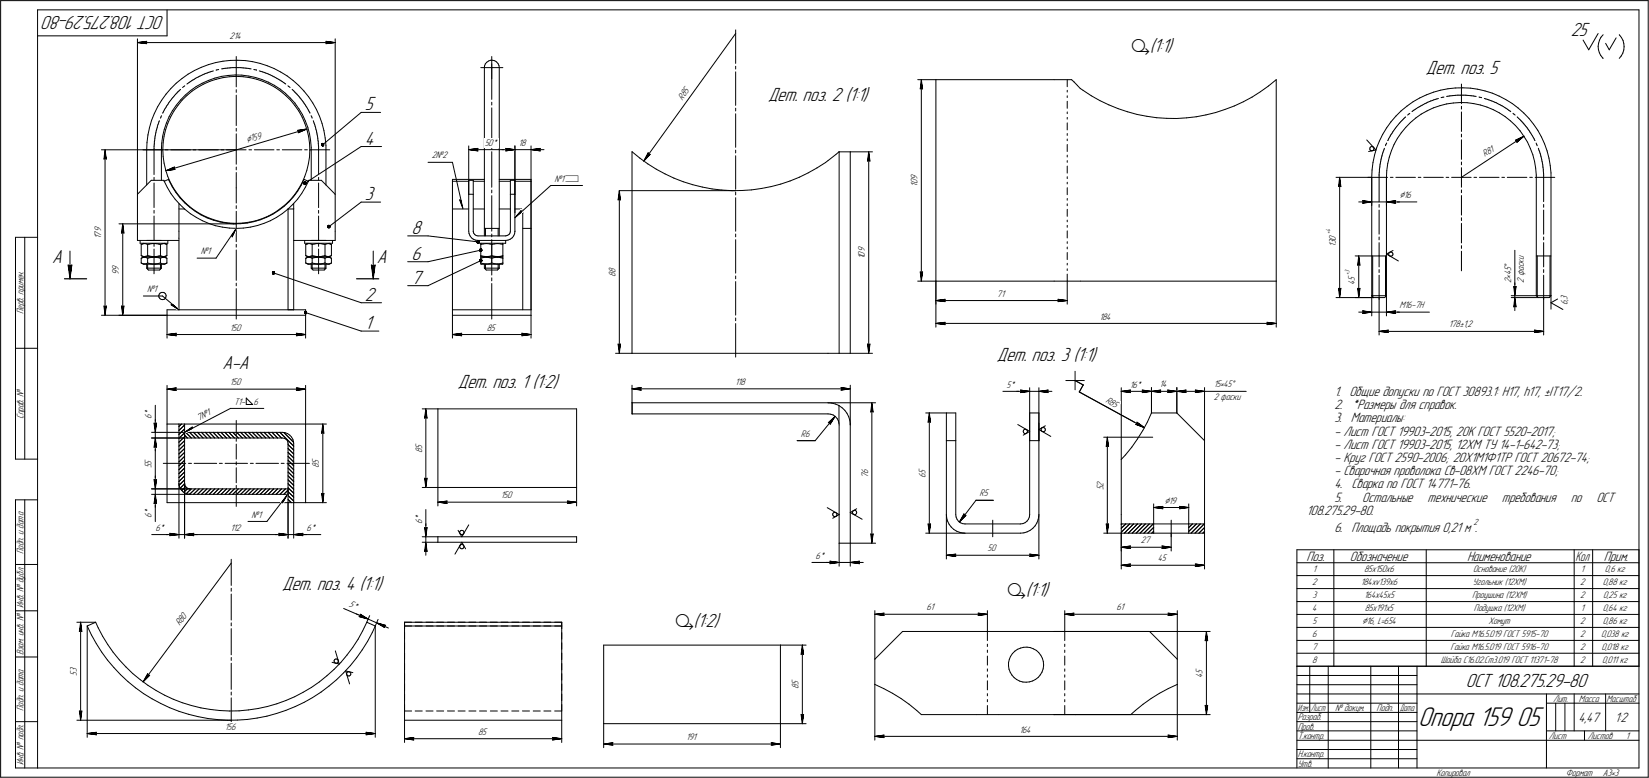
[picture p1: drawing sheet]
<svg xmlns="http://www.w3.org/2000/svg" width="892mm" height="421mm" viewBox="0 0 892 421" stroke-linecap="round" stroke-linejoin="round" font-family="sans-serif">
<defs><g id="words">
<g font-size="15.6">
<text x="767" y="393">Опора 159</text>
<text x="820" y="393">05</text>
</g>
<g font-size="11.2">
<text x="612" y="28">ä(1:1)</text>
<text x="545" y="322">ä(1:1)</text>
<text x="365" y="339">ä(1:2)</text>
</g>
<g font-size="10.9">
<text x="89" y="9" transform="rotate(-180 89 9)">ОСТ 108.275.29-80</text>
<text x="849" y="19">25</text>
<text x="771" y="40">Дет. поз. 5</text>
<text x="197" y="60">5</text>
<text x="415" y="55">Дет. поз. 2 (1:1)</text>
<text x="197" y="78">4</text>
<text x="197" y="108">3</text>
<text x="222" y="127">8</text>
<text x="28" y="142">А</text>
<text x="204" y="142">А</text>
<text x="222" y="141">6</text>
<text x="222" y="154">7</text>
<text x="197" y="163">2</text>
<text x="197" y="178">1</text>
<text x="539" y="195">Дет. поз. 3 (1:1)</text>
<text x="120" y="200">А-А</text>
<text x="248" y="210">Дет. поз. 1 (1:2)</text>
<text x="153" y="319">Дет. поз. 4 (1:1)</text>
<text x="793" y="371">ОСТ 108.275.29-80</text>
</g>
<g font-size="7.8">
<text x="722" y="214">1. Общие допуски по ГОСТ 30893.1: H17, h17, ±IT17/2.</text>
<text x="722" y="221">2. *Размеры для справок.</text>
<text x="722" y="228">3. Материалы:</text>
<text x="722" y="236">- Лист ГОСТ 19903-2015, 20К ГОСТ 5520-2017;</text>
<text x="722" y="243">- Лист ГОСТ 19903-2015, 12ХМ ТУ 14-1-642-73;</text>
<text x="722" y="250">- Круг ГОСТ 2590-2006; 20Х1М1Ф1ТР ГОСТ 20672-74;</text>
<text x="722" y="257">- Сварочная проволока Св-08ХМ ГОСТ 2246-70;</text>
<text x="722" y="264">4. Сварка по ГОСТ 14771-76.</text>
<text x="722" y="271">5.</text>
<text x="737" y="271">Остальные</text>
<text x="772" y="271">технические</text>
<text x="812" y="271">требования</text>
<text x="849" y="271">по</text>
<text x="863" y="271">ОСТ</text>
<text x="707" y="278">108.275.29-80.</text>
<text x="722" y="288">6. Площадь покрытия 0,21 м .</text>
<text x="707" y="303">Поз.</text>
<text x="730" y="303">Обозначение</text>
<text x="793" y="303">Наименование</text>
<text x="867" y="303">Прим.</text>
<text x="854" y="390">4,47</text>
<text x="873" y="390">1:2</text>
</g>
<text font-size="7.6" x="852" y="303">Кол</text>
<g font-size="5.9">
<text x="134" y="77" transform="rotate(-17 134 77)">Ç159</text>
<text x="757" y="107">Ç16</text>
<text x="817" y="145" transform="rotate(-90 817 145)">Å</text>
<text x="630" y="272">Ç19</text>
<text x="737" y="338">Ç16, L=654</text>
</g>
<g font-size="5.4">
<text x="124" y="21">214</text>
<text x="369" y="55" transform="rotate(-54 369 55)">R85</text>
<text x="262" y="79">50*</text>
<text x="280" y="79">18</text>
<text x="233" y="86">2№2</text>
<text x="803" y="85" transform="rotate(-33 803 85)">R81</text>
<text x="300" y="98">№1ì</text>
<text x="496" y="101" transform="rotate(-90 496 101)">1</text>
<text x="496" y="100" transform="rotate(-90 496 100)">0</text>
<text x="496" y="97" transform="rotate(-90 496 97)">9</text>
<text x="55" y="126" transform="rotate(-90 55 126)">9</text>
<text x="55" y="129" transform="rotate(-90 55 129)">1</text>
<text x="55" y="128" transform="rotate(-90 55 128)">7</text>
<text x="722" y="130" transform="rotate(-90 722 130)">0</text>
<text x="109" y="138">№1</text>
<text x="468" y="137" transform="rotate(-90 468 137)">9</text>
<text x="722" y="134" transform="rotate(-90 722 134)">1</text>
<text x="722" y="132" transform="rotate(-90 722 132)">3</text>
<text x="468" y="140" transform="rotate(-90 468 140)">1</text>
<text x="468" y="139" transform="rotate(-90 468 139)">0</text>
<text x="824" y="143" transform="rotate(-90 824 143)">к</text>
<text x="824" y="141" transform="rotate(-90 824 141)">и</text>
<text x="64" y="149" transform="rotate(-90 64 149)">9</text>
<text x="64" y="146" transform="rotate(-90 64 146)">9</text>
<text x="333" y="150" transform="rotate(-90 333 150)">8</text>
<text x="333" y="148" transform="rotate(-90 333 148)">8</text>
<text x="817" y="149" transform="rotate(-90 817 149)">4</text>
<text x="817" y="147" transform="rotate(-90 817 147)">5</text>
<text x="824" y="149" transform="rotate(-90 824 149)">ф</text>
<text x="824" y="146" transform="rotate(-90 824 146)">а</text>
<text x="824" y="145" transform="rotate(-90 824 145)">с</text>
<text x="733" y="154" transform="rotate(-90 733 154)">4</text>
<text x="733" y="152" transform="rotate(-90 733 152)">5</text>
<text x="817" y="153" transform="rotate(-90 817 153)">2</text>
<text x="817" y="151" transform="rotate(-90 817 151)">•</text>
<text x="824" y="153" transform="rotate(-90 824 153)">2</text>
<text x="80" y="158">№1</text>
<text x="539" y="160">71</text>
<text x="757" y="167">M16-7Н</text>
<text x="848" y="165" transform="rotate(-90 848 165)">6</text>
<text x="848" y="163" transform="rotate(-90 848 163)">,</text>
<text x="848" y="162" transform="rotate(-90 848 162)">3</text>
<text x="13" y="170" transform="rotate(-90 13 170)">Перв. примен.</text>
<text x="595" y="173">184</text>
<text x="124" y="179">150</text>
<text x="263" y="179">85</text>
<text x="784" y="177">178±1,2</text>
<text x="124" y="208">150</text>
<text x="398" y="208">118</text>
<text x="544" y="210">5*</text>
<text x="611" y="210">16*</text>
<text x="627" y="210">14</text>
<text x="656" y="210">15•45Å</text>
<text x="127" y="219">Т1-</text>
<text x="137" y="219">6</text>
<text x="598" y="217" transform="rotate(29 598 217)">R85</text>
<text x="656" y="217">2 фаски</text>
<text x="13" y="227" transform="rotate(-90 13 227)">Справ. №</text>
<text x="82" y="227" transform="rotate(-90 82 227)">6</text>
<text x="82" y="225" transform="rotate(-90 82 225)">*</text>
<text x="108" y="228" transform="rotate(-28 108 228)">7№1</text>
<text x="433" y="236">R6</text>
<text x="228" y="245" transform="rotate(-90 228 245)">8</text>
<text x="228" y="243" transform="rotate(-90 228 243)">5</text>
<text x="82" y="251" transform="rotate(-90 82 251)">5</text>
<text x="172" y="251" transform="rotate(-90 172 251)">5</text>
<text x="82" y="253" transform="rotate(-90 82 253)">5</text>
<text x="172" y="253" transform="rotate(-90 172 253)">8</text>
<text x="469" y="256" transform="rotate(-90 469 256)">6</text>
<text x="501" y="256" transform="rotate(-90 501 256)">5</text>
<text x="469" y="259" transform="rotate(-90 469 259)">7</text>
<text x="501" y="259" transform="rotate(-90 501 259)">6</text>
<text x="597" y="263" transform="rotate(-90 597 263)">2</text>
<text x="271" y="270">150</text>
<text x="530" y="268">R5</text>
<text x="597" y="265" transform="rotate(-90 597 265)">5</text>
<text x="82" y="280" transform="rotate(-90 82 280)">6</text>
<text x="82" y="278" transform="rotate(-90 82 278)">*</text>
<text x="136" y="280">№1</text>
<text x="228" y="281" transform="rotate(-90 228 281)">*</text>
<text x="84" y="287">6*</text>
<text x="125" y="287">112</text>
<text x="166" y="287">6*</text>
<text x="228" y="283" transform="rotate(-90 228 283)">6</text>
<text x="617" y="294">27</text>
<text x="13" y="300" transform="rotate(-90 13 300)">Подп. и дата</text>
<text x="534" y="298">50</text>
<text x="441" y="302">6*</text>
<text x="626" y="304">45</text>
<text x="710" y="310">1</text>
<text x="738" y="310">85х150х6</text>
<text x="797" y="310">Основание (20К)</text>
<text x="855" y="310">1</text>
<text x="868" y="310">0,6 кг</text>
<text x="710" y="317">2</text>
<text x="736" y="317">184хv139х6</text>
<text x="797" y="317">Угольник (12ХМ)</text>
<text x="855" y="317">2</text>
<text x="867" y="317">0,88 кг</text>
<text x="710" y="324">3</text>
<text x="738" y="324">164х45х5</text>
<text x="796" y="324">Проушина (12ХМ)</text>
<text x="855" y="324">2</text>
<text x="867" y="324">0,25 кг</text>
<text x="13" y="329" transform="rotate(-90 13 329)">Инв. № дубл.</text>
<text x="189" y="328" transform="rotate(24 189 328)">5*</text>
<text x="501" y="330">61</text>
<text x="604" y="330">61</text>
<text x="710" y="331">4</text>
<text x="738" y="331">85х191х5</text>
<text x="797" y="331">Подушка (12ХМ)</text>
<text x="855" y="331">1</text>
<text x="867" y="331">0,64 кг</text>
<text x="97" y="339" transform="rotate(-53 97 339)">R80</text>
<text x="710" y="338">5</text>
<text x="805" y="338">Хомут</text>
<text x="855" y="338">2</text>
<text x="867" y="338">0,86 кг</text>
<text x="710" y="345">6</text>
<text x="785" y="345">Гайка М16.5.019 ГОСТ 5915-70</text>
<text x="855" y="345">2</text>
<text x="866" y="345">0,038 кг</text>
<text x="710" y="352">7</text>
<text x="785" y="352">Гайка М16.5.019 ГОСТ 5916-70</text>
<text x="855" y="352">2</text>
<text x="866" y="352">0,018 кг</text>
<text x="13" y="354" transform="rotate(-90 13 354)">Взам. инв. №</text>
<text x="710" y="359">8</text>
<text x="779" y="359">Шайба С16.02.Ст3.019 ГОСТ 11371-78</text>
<text x="855" y="359">2</text>
<text x="866" y="359">0,011 кг</text>
<text x="42" y="366" transform="rotate(-90 42 366)">5</text>
<text x="42" y="364" transform="rotate(-90 42 364)">3</text>
<text x="650" y="365" transform="rotate(-90 650 365)">5</text>
<text x="432" y="371" transform="rotate(-90 432 371)">5</text>
<text x="650" y="367" transform="rotate(-90 650 367)">4</text>
<text x="432" y="373" transform="rotate(-90 432 373)">8</text>
<text x="840" y="380">Лит.</text>
<text x="854" y="380">Масса</text>
<text x="869" y="380">Масштаб</text>
<text x="13" y="385" transform="rotate(-90 13 385)">Подп. и дата</text>
<text x="702" y="390">Разраб.</text>
<text x="722" y="385">№ докум.</text>
<text x="744" y="385">Подп.</text>
<text x="122" y="395">156</text>
<text x="702" y="395">Пров.</text>
<text x="259" y="397">85</text>
<text x="371" y="400">191</text>
<text x="551" y="396">164</text>
<text x="702" y="400">Т.контр.</text>
<text x="838" y="400">Лист</text>
<text x="859" y="400">Листов</text>
<text x="879" y="400">1</text>
<text x="13" y="414" transform="rotate(-90 13 414)">Инв. № подл.</text>
<text x="702" y="410">Н.контр.</text>
<text x="702" y="415">Утв.</text>
<text x="777" y="420">Копировал</text>
<text x="847" y="420">Формат</text>
<text x="867" y="420">A3•3</text>
</g>
<g font-size="5.3">
<text x="702" y="385">Изм.</text>
<text x="709" y="385">Лист</text>
<text x="757" y="385">Дата</text>
</g>
<text font-size="5.1" x="797" y="284">2</text>
<g font-size="3.7">
<text x="720" y="126" transform="rotate(-90 720 126)">4</text>
<text x="720" y="127" transform="rotate(-90 720 127)">+</text>
<text x="730" y="149" transform="rotate(-90 730 149)">+</text>
<text x="730" y="147" transform="rotate(-90 730 147)">3</text>
</g>
</g></defs>
<g fill="none" stroke="#000" stroke-width=".54">
<path d="M0 0v420zM0 0h891zM20 5v410zM20 5h866zM20 19h70zM90 5v14zM398 16v18zM398 18l-50 69zM864 18l-5 9zM867 19l-1 1zM876 19h.1M876 19l1 1z"/>
<path d="M886 5v410zM891 0v420zM74 21v84zM74 23l5-1zM74 23l5 1zM74 23h107zM79 23v1zM79 22v1zM105 38l4-2zM109 36l4-1zM111 40l1-1zM112 39h1z"/>
<path d="M113 35l4-1zM113 39h1zM114 39h1zM115 39v-1zM117 34l4-1zM117 38h.1M117 38h1zM118 38h.1M120 37h.1M120 37h1zM121 33h4zM121 37h1z"/>
<path d="M122 37h1zM123 37h1zM124 37h1zM125 33h4zM125 37h1zM126 37h.1M126 37h1zM127 37h1zM128 31v16zM128 37h1zM129 33h4zM129 37h1z"/>
<path d="M130 37h1zM131 37h1zM132 37h1zM133 37h.1M133 33h4zM133 37h1zM134 37h1zM135 37h1zM137 33l4 1zM137 38h1zM138 38h1zM139 38h.1"/>
<path d="M140 38l1 1zM141 34l4 2zM141 39h1zM142 39h1zM143 39h1zM144 39v1zM144 40h1zM145 36l3 1zM148 37l4 2zM152 39l3 2zM176 24l5-1zM176 22l1 1z"/>
<path d="M176 22l5 1zM177 23l-1 1zM181 21v84zM260 37h6zM262 37v44zM262 36v1zM262 35v1zM263 34l1-1zM263 34l-1 1zM264 33h1zM265 33h1zM266 37v6z"/>
<path d="M266 31v6zM266 37h6zM266 35v19zM266 33h2zM268 33l1 1zM269 34h.1M269 34l1 1zM270 35v2zM270 37v44zM398 39v18zM398 36v1zM856 22l3 5z"/>
<path d="M864 25v2zM864 27l1 2zM865 23l-1 2zM865 29l1 1zM865 22v1zM866 30l1 1zM866 20l-1 2zM867 31h.1M868 23l2 4zM874 20l-4 7zM877 30l-1 2zM877 20l1 2z"/>
<path d="M878 29l-1 1zM878 22v2zM878 27v2zM878 24v1zM878 25v2zM85 58l-2 3zM87 54l-2 4zM89 59l-1 1zM89 59h.1M90 51l-3 3zM90 58l-1 1zM90 57v1z"/>
<path d="M91 56l-1 1zM91 56h.1M92 55l-1 1zM92 54v1zM92 48l-2 3zM92 48l3-3zM93 54h-1zM93 60l-2 3zM93 53v1zM94 52l-1 1zM94 52h.1M95 51l-1 1z"/>
<path d="M95 45l3-2zM95 57l-2 3zM96 50l-1 1zM96 57l-2 3zM96 50l1-1zM96 50h.1M98 48h.1M97 49h.1M98 54l-3 3zM98 43l4-3zM98 54l3-2zM98 54l-2 3z"/>
<path d="M99 47h.1M99 47l1-1zM100 51l-2 3zM100 51l3-2zM101 52l3-3zM101 45h.1M101 45h1zM102 40l3-2zM102 45l1-1zM103 44h1zM103 49l3-2zM104 44v-1z"/>
<path d="M104 49l3-2zM104 43h1zM105 43l1-1zM106 42h1zM106 47l3-2zM107 42h.1M107 47l3-2zM107 42l1-1zM108 41h1zM109 41l1-1zM109 45l4-1zM110 40h.1"/>
<path d="M110 45l4-1zM110 40h1zM113 44l3-2zM114 44l3-1zM116 42l4-1zM117 43l4-1zM120 41h3zM121 42l3-1zM123 41h4zM124 41h4zM127 41h4zM128 49v1z"/>
<path d="M128 51v17zM128 41h3zM131 41h4zM131 41l4 1zM135 41l3 1zM135 42l4 1zM138 42l4 1zM139 43l3 1zM142 43l3 1zM142 44l4 1zM145 44l3 2zM145 40h1z"/>
<path d="M146 45l3 2zM146 40l1 1zM147 41h.1M147 41l1 1zM148 42h1zM148 46l3 2zM149 47l3 2zM149 42h1zM150 42l1 1zM151 43h.1M151 43l1 1zM151 48l3 2z"/>
<path d="M152 49l3 3zM152 44h1zM153 44l1 1zM154 45h.1M154 45h1zM154 50l3 3zM155 52l2 2zM155 41l3 3zM156 46v1zM156 47h1zM157 53l3 3zM157 54l3 3z"/>
<path d="M158 49h.1M158 49h1zM158 44l4 2zM159 49v1zM159 50h1zM160 56l2 3zM160 57l2 3zM160 50l1 1zM161 51v1zM161 52h1zM162 46l2 3zM162 59l2 3z"/>
<path d="M162 52v1zM162 53l1 1zM163 54h.1M163 54l1 1zM164 55v1zM164 49l3 3zM164 56h1zM165 56v1zM165 57l1 1zM166 58v1zM166 59h1zM167 59v1z"/>
<path d="M167 52l2 4zM169 56l2 3zM171 59l2 4zM266 58v20zM266 55v2zM398 59v1zM496 43h10zM498 48h.1M498 43l1 5zM498 48h1zM498 43v5zM498 43v109z"/>
<path d="M506 43v109zM506 43h64zM570 43h10zM577 55v4zM577 52v1zM577 49v1zM577 43v4zM580 43l1 1zM581 44l2 2zM583 46l1 2zM584 48l2 1zM586 49l4 3z"/>
<path d="M590 52l5 2zM595 54l5 3zM600 57l5 2zM605 59l5 1zM663 59l5-2zM668 57l4-2zM672 55l5-3zM677 52l5-2zM682 50l4-4zM686 46l4-3zM690 43v109zM758 60l-3 3z"/>
<path d="M758 60l3-3zM761 57l3-2zM764 55l4-2zM765 60v-1zM765 59h1zM766 59l1-1zM767 58h1zM768 58v-1zM768 53l3-2zM768 57h1zM769 57l1-1zM770 56h1z"/>
<path d="M771 56h.1M771 51l4-1zM771 56l1-1zM772 60l3-2zM772 55h1zM773 55h1zM774 55l1-1zM775 54h.1M775 50l4-1zM775 58l4-1zM775 54h1zM776 54h1z"/>
<path d="M777 54l1-1zM779 57l3-1zM779 49l4-1zM779 53h.1M780 53h.1M780 53l1-1zM782 56h4zM782 52h1zM783 52h1zM783 48h4zM784 52h1zM785 52h1z"/>
<path d="M786 52h.1M786 56l4-1zM786 52h1zM787 48l4-1zM787 52l1-1zM788 51h1zM789 51h1zM790 55l3 1zM790 51h1zM790 45v11zM790 57v2zM791 51h1z"/>
<path d="M791 47l4 1zM792 51h.1M792 51l1 1zM793 52h1zM793 56h4zM794 52h1zM795 52h1zM795 48h4zM796 52h1zM797 52h1zM797 56l4 1zM798 52h.1"/>
<path d="M799 48l4 1zM800 52h.1M800 53h1zM801 57l3 1zM801 53h.1M803 53l1 1zM803 49l4 1zM804 54h.1M804 58l4 1zM804 54h1zM805 54h1zM806 54l1 1z"/>
<path d="M807 55h1zM807 50l4 2zM808 59l3 2zM808 55h.1M808 55l1 1zM809 56h1zM810 56h1zM811 52l3 2zM811 56l1 1zM812 57h.1M812 57l1 1zM813 58h1z"/>
<path d="M814 58v1zM814 54l4 2zM814 59h1zM815 59l1 1zM816 60h1zM818 56l3 2zM821 58l3 3zM80 77l-1 4zM80 73v4zM81 69l-1 4zM82 65l-1 4zM83 79v1z"/>
<path d="M83 78v1zM83 61l-1 4zM83 77v1zM83 78h.1M84 76l-1 1zM84 75v1zM84 74v1zM84 73v1zM84 72v1zM84 72h.1M84 71v1zM85 70l-1 1z"/>
<path d="M85 69v1zM85 68v1zM85 67v1zM86 67h-1zM86 66v1zM86 65v1zM87 63v1zM87 63h.1M87 77v4zM88 74l-1 3zM88 61h.1M88 77v4z"/>
<path d="M88 60v1zM89 74l-1 3zM89 70l-1 4zM90 70l-1 4zM90 67l-1 3zM91 67l-1 3zM91 63l-1 4zM92 63l-1 4zM94 60l-2 3zM128 69v2zM128 72v17zM161 71h1z"/>
<path d="M161 71l5-1zM161 72l5-2zM162 60l1 3zM162 71l-1 1zM163 63l2 4zM164 62l1 3zM165 67l1 3zM165 65l1 4zM166 70l1 4zM166 69l1 3zM167 74v3zM167 60l1 1z"/>
<path d="M167 72l1 4zM167 77l1 4zM168 61h.1M168 76v4zM168 63h1zM168 80v1zM169 63v1zM169 65l1 1zM170 66v1zM170 67h.1M170 67v1zM170 68l1 1z"/>
<path d="M171 69v1zM171 70v1zM171 71v1zM171 72h.1M171 72l1 1zM172 73v1zM172 74v1zM172 75v1zM172 76v1zM172 78h.1M172 77v1zM172 78v1z"/>
<path d="M172 79v1zM173 63l1 4zM174 67l1 4zM174 78l21-17zM175 71l1 4zM176 75v4zM176 79v2zM195 79h11zM195 61h11zM253 79v26zM266 79v2zM278 79v36z"/>
<path d="M278 79v26zM287 79v89zM398 62v18zM577 78v4zM577 75v1zM577 72v1zM577 66v4zM577 63v1zM577 61h.1M610 60l5 2zM615 62l5 1zM620 63l6 1z"/>
<path d="M626 64h5zM631 64h5zM636 64h6zM642 64l5-1zM647 63l5-1zM652 62l5-1zM657 61l6-2zM739 76l5 5zM741 80l1-1zM741 80h.1M742 79h.1M743 80h.1"/>
<path d="M746 76l-2 4zM748 73l-2 3zM749 78v1zM750 69l-2 4zM750 77l-1 1zM750 77h.1M750 76h.1M751 75v1zM751 74v1zM752 74h-1zM752 66l-2 3zM752 73v1z"/>
<path d="M753 72l-1 1zM753 71v1zM754 71h-1zM754 78l-1 3zM754 70v1zM755 69l-1 1zM755 63l-3 3zM755 69h.1M756 75l-2 3zM756 68l-1 1zM756 67v1zM757 67h-1z"/>
<path d="M758 66l-1 1zM758 66v-1zM758 72l-2 3zM758 65h1zM759 64v1zM759 64l1-1zM760 63h.1M760 69l-2 3zM761 62h1zM762 62v-1zM763 66l-3 3zM763 66l3-2z"/>
<path d="M764 60h.1M764 60h1zM766 64l3-2zM769 62l3-2zM790 61v10zM790 73v1zM790 76v10zM811 61l3 2zM814 63l3 2zM817 60h.1M817 65l3 3zM818 61l1 1z"/>
<path d="M819 62h.1M820 68l2 3zM820 76h.1M820 76l4-2zM820 77l4-3zM820 76v1zM821 63h.1M821 63v1zM821 64l1 1zM822 65h1zM822 71l2 3zM823 65v1z"/>
<path d="M823 66l1 1zM824 67h.1M824 61l3 3zM824 74l2 3zM824 67l1 1zM825 68h.1M825 68l1 1zM826 69v1zM826 77l2 3zM826 70l1 1zM827 64l2 3zM827 71h.1"/>
<path d="M827 71l1 1zM828 72v1zM828 73l1 1zM829 74h.1M829 74l1 1zM829 67l3 4zM830 75v1zM830 76h.1M831 77v1zM831 78v1zM832 71l2 3zM834 74l1 4z"/>
<path d="M835 78l2 4zM55 81h73zM56 86h1zM57 81v5zM57 86h.1M57 81l-1 5zM57 81v90zM77 81h11zM79 81v19zM82 98h7zM82 98l-8 7zM83 99v13z"/>
<path d="M83 96v1zM83 81v13zM83 80v1zM87 81v17zM88 81v4zM88 85l1 3zM89 98h.1M89 88l1 4zM89 98l2-1zM89 98l2 3zM89 81h2zM90 92l1 3z"/>
<path d="M90 92l4-2zM90 92h5zM90 92l76-22zM91 95l1 4zM91 97v1zM91 98l2 3zM92 99l2 3zM92 81h11zM94 91l1 1zM94 90v1zM104 81h2zM107 81h11z"/>
<path d="M120 81h1zM123 81h5zM128 81h5zM128 90v2zM128 93v9zM135 81h1zM138 81h10zM150 81h1zM153 81h10zM163 99l-2 3zM164 97l3 1zM164 97l-1 3z"/>
<path d="M165 96l-2 3zM165 81h1zM165 99l30-20zM166 92l-1 4zM167 98l-2 3zM167 89l-1 3zM167 98h7zM167 98h.1M167 85v4zM168 81l-1 4zM168 81h.1M168 81h10z"/>
<path d="M168 81v17zM172 99v13zM172 96v1zM172 81v13zM172 80v1zM174 98l7 7zM176 81v19zM231 88h14zM245 97h17zM245 97v1zM245 98h8zM245 98v15z"/>
<path d="M245 88l5 25zM253 98h3zM253 98v7zM253 81l5-1zM253 81l5 1zM253 81h25zM256 98v7zM256 98h6zM258 81v1zM258 80v1zM262 81v47zM266 82v19z"/>
<path d="M270 81v47zM270 97h17zM270 98h6zM271 81h7zM273 82l5-1zM273 80l1 1zM273 80l5 1zM274 81l-1 1zM276 98h2zM276 98v7zM278 98v7zM278 98h9z"/>
<path d="M278 81h9zM287 97v1zM287 98v26zM287 81l5 1zM287 81l5-1zM287 81h7zM292 81v1zM292 80v1zM342 82v109zM342 82h.1M342 82l4 4zM346 86l4 3z"/>
<path d="M350 89l5 3zM351 83l-3 4zM351 83h.1M351 83h1zM352 83l-4 4zM355 92l5 2zM360 94l4 2zM364 96l5 2zM369 98l6 2zM375 100l5 1zM398 84v18zM398 81v2z"/>
<path d="M422 100l5-2zM427 98l5-2zM432 96l5-3zM437 93l5-2zM442 91l4-3zM446 88l2-1zM448 87l4-3zM452 84l2-2zM454 82h.1M454 82v109zM454 82h6zM460 82v109z"/>
<path d="M460 82h12zM469 87h1zM470 82v5zM470 87h.1M470 82l-1 5zM470 82v109zM577 99h.1M577 96v1zM577 90v4zM577 87v1zM577 84v1zM723 96h19z"/>
<path d="M724 96l1 5zM724 96v5zM724 96v65zM740 96h10zM740 82l4-1zM741 80v1zM741 81h.1M741 81l1 1zM742 82h.1M742 96v64zM742 96v15zM742 92v4z"/>
<path d="M742 82l1-1zM743 88l-1 4zM743 81h.1M743 80v1zM743 84v4zM744 80l-1 4zM746 96v13zM746 95v1zM746 94v1zM746 93v1zM746 92v1zM746 92h.1"/>
<path d="M746 91v1zM746 90v1zM746 89v1zM747 88l-1 1zM747 87v1zM747 86v1zM747 86h.1M747 85v1zM747 84v1zM748 83l-1 1zM748 82v1zM748 81v1z"/>
<path d="M749 81h-1zM749 80v1zM750 96v64zM750 96v15zM750 92v4zM750 89v3zM751 85l-1 4zM752 96h1zM753 81l-2 4zM755 96h10zM767 96h1zM770 96h11z"/>
<path d="M782 96h2zM785 96h5zM790 96v5zM790 88v1zM790 91v5zM790 96h6zM790 96l34-22zM797 96h2zM800 96h11zM812 96h2zM815 96h11zM827 96h2z"/>
<path d="M828 80l1 4zM829 84l1 3zM830 87v4zM830 96h11zM830 91l1 4zM831 96v64zM831 95v1zM832 80v1zM832 81h.1M832 81l1 1zM833 82v1zM833 83v1z"/>
<path d="M833 84v1zM833 85l1 1zM834 86h.1M834 86v1zM834 87v1zM834 88v1zM834 89v1zM834 90v1zM834 91l1 1zM835 92h.1M835 92v1zM835 93v1z"/>
<path d="M835 96v13zM835 94v1zM835 95v1zM837 82l1 4zM838 86v3zM838 89l1 5zM839 94v2zM839 96v64zM74 105v20zM83 117v13zM83 114v1zM91 101l1 4z"/>
<path d="M92 105l3 3zM93 101l2 3zM94 102l2 3zM95 108l2 3zM95 104l2 3zM96 105l2 3zM97 110v15zM97 113h3zM97 111l3 2zM97 107l3 3zM98 108l3 2zM100 110l3 2z"/>
<path d="M100 113l3 3zM101 110l3 3zM103 112l3 2zM103 116l3 2zM104 113l3 2zM106 114l3 2zM106 118l3 1zM107 115l3 2zM109 116l3 2zM109 119l4 2zM110 117l3 1zM112 118l3 1z"/>
<path d="M113 118l4 1zM115 119l4 1zM117 119l3 1zM128 114v17zM128 111v2zM128 102v8zM137 120l4-1zM139 119l3-1zM141 119l3-1zM142 118l3-1zM144 118l3-2zM145 117l4-2z"/>
<path d="M146 119l4-1zM147 116l4-2zM149 115l3-2zM150 118l3-3zM151 114l3-2zM152 113l2-2zM153 115l3-2zM154 112l2-3zM154 111l3-3zM156 113l2-3zM156 113v55zM156 113h3z"/>
<path d="M159 106l-3 3zM159 113v55zM159 110v3zM159 105l-2 3zM161 108l-3 2zM161 103l-2 3zM161 102l-2 3zM163 100l-2 3zM163 105l-2 3zM165 101l-2 4zM172 117v13zM172 114v1z"/>
<path d="M181 105v20zM195 109h11zM245 113v55zM245 113h8zM249 108l1 5zM249 108h.1M253 105v20zM253 105h3zM256 105v20zM256 113h6zM266 106v19zM266 103v1z"/>
<path d="M270 113h6zM276 105v20zM276 105h2zM278 105v20zM278 113h4zM278 118l20-18zM282 114l-4 4zM282 114v1zM282 113h.1M282 113v1zM282 114l1 1zM283 115v53z"/>
<path d="M283 115h.1M298 100h17zM334 108h1zM335 103h63zM335 103l1 5zM335 108h1zM335 103l-1 5zM335 103v88zM380 101l5 1zM385 102l5 1zM390 103h6zM396 103h5z"/>
<path d="M398 107v18zM398 104v1zM401 103h5zM406 103l6-1zM412 102l5-1zM417 101l5-1zM577 119v1zM577 113v4zM577 110v1zM577 107v1zM577 102v3zM724 101v-1z"/>
<path d="M724 100l1 1zM735 109h7zM737 109h5zM737 109h.1M737 110l5-1zM737 109v1zM742 109h8zM746 111v1zM746 114v13zM750 109h5zM750 109l5 1zM750 109h7z"/>
<path d="M754 109l1 1zM755 109h11zM755 109h-1zM790 118v1zM790 106v10zM790 103v1zM835 111v1zM835 114v13zM8 128v120zM8 128h12zM13 128v120zM38 136v15z"/>
<path d="M64 121h64zM66 126h.1M66 121l1 5zM66 126h1zM66 121v5zM66 121v50zM74 125v5zM74 130h23zM76 130v2zM76 132h15zM76 140v2zM76 140l2-1z"/>
<path d="M76 140l1-1zM76 132v6zM76 138l1 1zM76 138l2 1zM76 132h2zM76 132h1zM77 139h1zM77 132h1zM78 139h11zM78 139h1zM78 132h1zM79 139l1-1z"/>
<path d="M79 139l1 1zM79 132h1zM79 130h8zM80 140v2zM80 140h.1M80 132v6zM80 138h.1M80 132h.1M80 140l1-1zM80 132h1zM80 138l1 1zM81 139h1z"/>
<path d="M81 132h1zM82 139h.1M82 132h.1M82 139h1zM83 139h.1M83 132h.1M84 139h.1M84 132h.1M83 135v13zM83 132v1zM84 139h1zM84 132h1z"/>
<path d="M85 139h1zM85 132h1zM86 139v1zM86 139l1-1zM86 132h.1M86 140h1zM86 132h1zM87 138h.1M87 140v2zM87 140l1-1zM87 132v6zM87 138v1z"/>
<path d="M87 132h1zM87 139h1zM88 139h1zM88 132h1zM89 139h1zM89 132h1zM89 139l1 1zM89 139l1-1zM90 139v1zM90 132h.1M90 140v2zM90 132v6z"/>
<path d="M91 130v2zM97 129v39zM97 125v4zM107 140h10zM113 121l4 1zM117 122l3 1zM119 120l4 1zM120 123h4zM120 120l4 1zM123 121h3zM124 121h4zM124 123l4 1z"/>
<path d="M125 127l1 1zM126 121h4zM128 121h3zM128 135v17zM128 132v2zM128 124l-2 4zM128 124l-11 16zM128 124l4-1zM130 121h4zM131 121l4-1zM132 123h3zM134 121l3-1z"/>
<path d="M135 120l4-1zM135 123l4-1zM139 122l4-1zM143 121l3-2zM159 130h22zM165 130v2zM165 132h7zM165 140v2zM165 140l2-1zM165 140l1-1zM165 132v6zM165 138l1 1z"/>
<path d="M165 138l2 1zM165 132h2zM165 132h1zM166 139h1zM166 132h1zM167 139h11zM167 139h1zM167 132h1zM168 139l1-1zM168 139l1 1zM168 132h1zM168 130h4z"/>
<path d="M169 140v2zM169 140h.1M169 132v6zM169 138h.1M169 132h.1M169 140l1-1zM169 132h1zM169 138l1 1zM170 139h1zM170 132h1zM171 139h.1M171 132h.1"/>
<path d="M171 139h1zM172 139h.1M172 132h.1M173 139h.1M173 132h.1M172 132h8zM172 130h4zM172 135v13zM172 132v1zM173 139h1zM173 132h1zM174 139h1z"/>
<path d="M174 132h1zM175 139v1zM175 139l1-1zM175 132h.1M175 140h1zM175 132h1zM176 138h.1M176 140v2zM176 140l1-1zM176 132v6zM176 138v1zM176 132h1z"/>
<path d="M176 139h1zM177 139h1zM177 132h1zM178 139h1zM178 132h1zM178 123l17-14zM178 139l1 1zM178 139l1-1zM179 139v1zM179 132h.1M179 140v2zM179 132v6z"/>
<path d="M180 130v2zM181 125v5zM202 136v15zM220 128h11zM231 128l27 3zM253 125l1 1zM254 126v2zM254 128l1 1zM255 129h1zM256 125v1zM256 125h.1M256 129l1 1z"/>
<path d="M256 126l1 1zM257 127h1zM257 130h1zM258 127v1zM258 130h.1M258 130h15zM258 128h15zM258 130v2zM258 132h15zM260 140v2zM260 139h.1M260 140l1-1z"/>
<path d="M260 139v1zM260 132v6zM260 138v1zM260 138l1 1zM260 132h.1M260 132h1zM260 139h12zM261 139h2zM261 132h2zM262 124h8zM263 124v4zM263 139h1z"/>
<path d="M263 139h2zM263 132h2zM264 139l2-1zM265 139l1 1zM265 132h1zM266 140v2zM266 140l1-1zM266 132v6zM266 138l1 1zM266 132h1zM266 130v19zM266 127v1z"/>
<path d="M267 139h2zM267 132h2zM269 139h2zM269 132h2zM269 124v4zM271 139l1-1zM271 139l1 1zM271 132h1zM272 139h.1M272 132h.1M272 140v2zM272 139v1z"/>
<path d="M272 132v6zM272 138v1zM273 130h2zM274 128h.1M273 130v2zM274 128l1-1zM275 127h.1M275 130l1-1zM276 126l-1 1zM276 129h1zM276 125v1zM278 128l-1 1z"/>
<path d="M278 126v2zM278 125v1zM278 125h.1M283 124h4zM287 124v44zM398 130v18zM398 127v1zM577 137v3zM577 134v1zM577 131v1zM577 125v4zM577 122v1z"/>
<path d="M733 138h9zM735 138v5zM735 138l-1 5zM735 138v23zM742 138h4zM742 138v22zM746 138h4zM746 128v2zM746 131v13zM749 138v22zM750 137l3-2zM750 137l6 4z"/>
<path d="M751 138h.1M751 137v1zM751 138l1 1zM752 136h.1M752 136l-1 1zM752 139h.1M752 136h1zM752 139l1-1zM753 136v1zM753 138h.1M753 137h.1M753 137v1z"/>
<path d="M790 136v10zM790 133v1zM790 121v10zM819 135v20zM831 138h4zM831 138v22zM835 138h4zM835 128v2zM835 131v13zM838 138v22zM37 143l1 8zM37 143l1 1z"/>
<path d="M38 144l1-1zM39 143l-1 8zM76 142l1 1zM76 142l2 1zM77 143h1zM78 143h11zM78 143h1zM79 143l1-1zM79 145h4zM79 145l1 1zM79 143v2zM80 142h.1"/>
<path d="M80 143v2zM80 145v1zM80 142h1zM80 146h3zM81 142l1 1zM82 143h1zM83 143h.1M83 145h4zM83 146h3zM84 143h.1M84 143h1zM85 143l1-1z"/>
<path d="M86 142h1zM86 160h.1M86 159v1zM87 142h.1M87 158h.1M87 158l-1 1zM87 142v1zM87 143v2zM87 145v1zM87 145l-1 1zM87 158h1zM87 143h1z"/>
<path d="M88 158h1zM88 143h1zM89 143l1-1zM89 158l1 1zM90 159v1zM90 160v1zM128 156v17zM128 153v2zM148 148l47 16zM165 142l1 1zM165 142l2 1zM166 143h1z"/>
<path d="M167 143h11zM167 143h1zM168 143l1-1zM168 143v2zM168 145l1 1zM168 145h4zM169 143v2zM169 145v1zM169 142h.1M169 142h1zM169 146h3zM170 142l1 1z"/>
<path d="M171 143h1zM172 143h.1M172 145h4zM172 146h3zM173 143h.1M173 143h1zM174 143l1-1zM175 142h1zM176 142h.1M176 143v2zM176 145v1zM176 142v1z"/>
<path d="M176 145l-1 1zM176 143h1zM177 143h1zM178 143l1-1zM201 143l1 8zM201 143l1 1zM202 144l1-1zM203 143l-1 8zM220 155h11zM220 142h11zM231 155l29-14zM231 142l29-7z"/>
<path d="M260 142v1zM260 143h.1M260 142l1 1zM260 143h12zM261 143h2zM262 145h8zM262 145l1 1zM262 143v2zM263 143v2zM263 145v1zM263 143h1zM263 146h6z"/>
<path d="M264 143l2-1zM266 142l1 1zM266 153v20zM266 150v2zM267 143h2zM269 143h2zM269 145v1zM269 143v2zM270 143v2zM270 145l-1 1zM271 143l1-1zM272 143h.1"/>
<path d="M272 142v1zM398 152v18zM398 149v2zM496 152h10zM498 147v5zM498 147v1zM498 148l1-1zM499 147l-1 5zM506 152h64zM506 152v25zM506 152v13zM570 152h14z"/>
<path d="M577 148v4zM577 145v1zM577 142v1zM577 152v13zM584 152h106zM690 152v25zM724 156v5zM724 156h.1M724 156h1zM725 156l-1 5zM734 156l1 5zM734 156h1z"/>
<path d="M734 143h1zM735 156h.1M735 143h.1M735 156v5zM742 160h4zM742 160l1 1zM742 160v11zM742 160v1zM746 160h4zM746 146v1zM746 149v13zM749 160v1z"/>
<path d="M750 160v11zM817 160h14zM819 155h.1M819 155v5zM819 155h1zM819 153v7zM819 160v1zM820 155l-1 5zM831 160l1 1zM831 160h4zM831 160v1zM835 160h4z"/>
<path d="M835 146v1zM835 149v13zM838 160v1zM839 160l-1 1zM839 160v7zM55 171h35zM56 166l1 5zM56 166h1zM57 166h.1M57 166v5zM64 171h26zM66 166v5z"/>
<path d="M66 166h.1M66 166h1zM67 166l-1 5zM78 160h10zM86 160v1zM86 161l1 1zM87 162h.1M87 162h1zM88 160l9 8zM88 162h1zM89 162v-1zM90 161h-1z"/>
<path d="M90 171h75zM90 168v3zM90 168h75zM90 171v12zM93 165l4 3zM93 165h.1M156 168h3zM165 168v3zM165 171v12zM165 169l30 10zM195 179h10zM195 164h11z"/>
<path d="M245 171h42zM245 168h42zM245 168v3zM245 171v12zM287 168v3zM287 171v12zM398 175v18zM398 172v1zM506 175l5-1zM506 175l5 1zM506 175h184zM506 163l5-1z"/>
<path d="M506 163h5zM506 163h71zM511 175v1zM511 163h.1M511 174v1zM511 162v1zM572 163h5zM572 162l1 1zM572 162l5 1zM573 163h-1zM685 176l5-1zM685 174l1 1z"/>
<path d="M685 174l5 1zM686 175l-1 1zM723 161h20zM733 161h10zM735 169h7zM737 168l5 1zM737 168v1zM737 170l5-1zM737 169v1zM742 169h8zM743 161h3zM746 161h3z"/>
<path d="M746 161v20zM746 179h5zM746 179l5 1zM746 179h89zM749 161l1-1zM750 169h5zM750 169l5 1zM750 169l5-1zM750 169h7zM750 179l1 1zM751 179h-1zM754 169l1 1z"/>
<path d="M755 169h18zM755 168l-1 1zM817 161h15zM819 166v-1zM819 161v5zM819 165l1 1zM819 161l1 5zM819 161v7zM830 180l5-1zM830 179h.1M830 179h5zM830 179v1z"/>
<path d="M832 161h3zM835 161h3zM835 161v20zM839 164l3-2zM839 164l6 3zM8 188h12zM90 181l5-1zM90 181l5 1zM90 181h75zM95 181v1zM95 180v1zM160 182l5-1z"/>
<path d="M160 180l1 1zM160 180l5 1zM161 181l-1 1zM245 181l5-1zM245 181l5 1zM245 181h42zM249 181l1 1zM250 180l-1 1zM282 182l5-1zM282 180l1 1zM282 180l5 1zM283 181l-1 1z"/>
<path d="M333 191h9zM334 186l1 5zM334 186l1 1zM335 187l1-1zM336 186l-1 5zM342 191h106zM448 191h6zM454 191h6zM460 191h12zM469 186l1 5zM469 186l1 1zM470 187v-1z"/>
<path d="M470 186v5zM84 219v10zM90 208v21zM90 210h5zM90 210l5 1zM90 210h75zM95 210v1zM95 210h.1M133 215v4zM133 215l4 4zM133 219h4zM160 211l5-1z"/>
<path d="M160 210h1zM160 210h5zM161 210l-1 1zM165 208v21zM342 218h.1M342 218v6zM342 208v10zM342 210h5zM342 210l5 1zM342 210h118zM342 218h106zM346 210l1 1z"/>
<path d="M347 210h-1zM448 218h2zM448 218h26zM450 218l2 1zM452 219h2zM454 219h.1M454 219l1 2zM454 219v10zM455 211l5-1zM455 210h.1M455 210h5zM455 210v1z"/>
<path d="M460 208v22zM472 218v5zM472 218l-1 5zM472 218v76zM542 212h10zM550 212h7zM552 212h5zM552 211l5 1zM552 211v1zM552 212h.1M557 210v28zM557 212h5z"/>
<path d="M562 210v28zM562 212h5zM562 212l5-1zM562 212h7zM566 212h1zM567 211l-1 1zM576 206h10zM581 206l5 2zM581 201v10zM584 212l35 19zM586 208l-2 4zM606 210v38z"/>
<path d="M606 212l5-1zM606 212h5zM606 212h17zM611 212h.1M611 211v1zM618 212h5zM618 211v1zM618 211l5 1zM618 212h.1M623 210v13zM623 212l5-1zM623 212h5z"/>
<path d="M623 212h13zM627 212h1zM628 211l-1 1zM631 212h5zM631 211l1 1zM631 211l5 1zM632 212h-1zM636 210v13zM636 212l5-1zM636 212h5zM636 212h15zM641 212h.1"/>
<path d="M641 211v1zM646 212h5zM646 211l1 1zM646 211l5 1zM647 212h-1zM651 210v28zM651 212h23zM82 237h18zM82 234h18zM83 229h1zM83 229l1 5zM84 229v5z"/>
<path d="M84 237l1 5zM84 237l-1 5zM84 237v27zM84 229h1zM84 227v7zM84 237v7zM84 234v3zM85 229l-1 5zM90 229h7zM90 229v43zM97 229v32zM97 229h3z"/>
<path d="M97 239l3-3zM97 237l3-3zM97 235l3-3zM97 233l3-3zM97 231l1-2zM100 229v32zM100 229h65zM100 234v3zM100 234h53zM100 237h53zM100 235l1 2zM100 234l4-3z"/>
<path d="M100 234l25-13zM100 234l3 3zM103 234l3 3zM104 231v1zM105 234l3 3zM107 234l3 3zM109 234l3 3zM111 234l3 3zM113 234l3 3zM115 234l3 3zM117 234l3 3zM120 234l3 3z"/>
<path d="M122 234l3 3zM124 234l3 3zM125 221h18zM126 234l3 3zM128 227v8zM128 237v2zM128 234l3 3zM130 234l3 3zM132 234l3 3zM134 234l3 3zM136 234l4 3zM139 234l3 3z"/>
<path d="M141 234l3 3zM143 234l3 3zM145 234l3 3zM147 234l3 3zM149 234l3 3zM151 234l2 1zM153 234h1zM153 237h1zM153 235l4 5zM154 234l5 5zM154 237l1 1zM154 234l2 1z"/>
<path d="M155 238h.1M155 238l1 1zM156 235h1zM156 239v1zM156 240v32zM157 235l1 1zM157 240l2 1zM158 236v2zM158 238l1 1zM159 239v1zM159 240v32zM165 229v43z"/>
<path d="M165 229h12zM174 234h1zM175 229v5zM175 234h.1M175 229l-1 5zM175 229v43zM228 221h9zM230 226h.1M230 221l1 5zM230 226h1zM230 221v5zM230 221v43z"/>
<path d="M237 221h75zM237 221v43zM312 221v43zM342 224h.1M342 224h106zM431 238h10zM448 224h1zM448 229h1zM448 229l4-4zM449 229h.1M449 224h2zM451 224l1 1z"/>
<path d="M452 225l-3 4zM452 225l-11 13zM452 225l1 1zM453 226v2zM453 228l1 1zM454 229v1zM454 230v64zM455 221l2 1zM457 222l1 2zM458 224l1 1zM459 225l1 2zM460 227v2z"/>
<path d="M460 230v64zM460 229v1zM471 223l1-1zM472 222v1zM501 223h11zM502 228h1zM503 223v5zM503 228h.1M503 223l-1 5zM503 223v65zM512 238v40zM512 223h5z"/>
<path d="M512 238h5zM512 223v15zM517 238v40zM517 223v15zM550 230l7 3zM553 235l4-2zM553 233l1 1zM553 233h.1M554 234h.1M554 232h.1M554 232l-1 1zM554 234l1 1z"/>
<path d="M554 232h1zM555 235v-1zM555 232v1zM555 233h1zM556 234h-1zM556 233v1zM557 238v40zM557 223h5zM557 238h5zM557 223v15zM562 238v40zM562 223v15z"/>
<path d="M562 229v9zM562 232l3-2zM562 232l6 4zM563 232v1zM563 232h.1M563 233h1zM563 231h1zM563 231v1zM564 233v1zM564 231h1zM564 234l1-1zM565 231v1z"/>
<path d="M565 233h.1M565 232h.1M565 232v1zM597 236h26zM599 236l1 5zM599 236l-1 5zM599 236v52zM614 230l5 1zM614 230l1-1zM615 228v1zM615 228l4 3zM615 237l-3 5z"/>
<path d="M618 233l-3 4zM621 228l-3 5zM623 223h13zM623 223l-2 5zM636 223l15 15zM651 238v40zM8 248h12zM83 242l1-1zM83 259l1 5zM83 259l1 1zM84 241l1 1zM84 260l1-1z"/>
<path d="M84 257v7zM85 259l-1 5zM88 251h12zM97 258l3-3zM97 254l3-3zM97 252l3-3zM97 250l3-3zM97 248l3-3zM97 246l3-3zM97 243l3-3zM97 241l3-3zM100 260l-2 1z"/>
<path d="M100 257l-3 3zM100 253l-3 3zM102 251h2zM105 251h12zM119 251h1zM122 251h12zM128 240v8zM128 250v1zM128 253v8zM135 251h2zM138 251h13zM152 251h2z"/>
<path d="M155 251h12zM156 260l3 3zM156 257l3 3zM156 255l3 3zM156 253l3 3zM156 251l3 3zM156 249l3 3zM156 247l3 3zM156 245l3 3zM156 243l3 3zM156 240l3 3zM230 259v5z"/>
<path d="M230 259h.1M230 259h1zM231 259l-1 5zM598 241h1zM599 241h1zM606 248v30zM609 246l-3 2zM612 242l-3 4zM8 270v145zM8 270h12zM13 270v145zM82 264h21z"/>
<path d="M82 267h21zM83 272h1zM84 267v5zM84 272v10zM84 267l-1 5zM84 272h1zM84 267l1 5zM84 267v7zM84 264v3zM90 272h66zM97 261v1zM97 261v30z"/>
<path d="M97 262v2zM97 262l1-1zM97 264l1 1zM98 265l1 1zM99 266l1 1zM99 266l3-2zM100 261v1zM100 262l-3 2zM100 261v30zM100 262v1zM100 267h1zM100 263l1 1z"/>
<path d="M100 263l-2 2zM101 267l2-2zM101 264h1zM101 267h2zM102 264h1zM103 267h.1M103 267h53zM103 264h53zM103 267l3-3zM103 265v-1zM105 267l3-3zM107 267l3-3z"/>
<path d="M109 267l3-3zM111 267l3-3zM113 267l3-3zM115 267l3-3zM117 267l3-3zM120 267l3-3zM122 267l3-3zM124 267l3-3zM126 267l3-3zM128 263v1zM128 266v8zM128 267l3-3z"/>
<path d="M130 267l3-3zM132 267l3-3zM134 267l3-3zM136 267l4-3zM139 267l3-3zM141 267l3-3zM143 267l3-3zM145 267l3-3zM147 267l3-3zM149 267l3-3zM151 267l3-3zM153 271v1z"/>
<path d="M154 267l2-2zM155 268l-2 4zM155 268l-11 14zM156 267h.1M156 264v3zM156 272h3zM156 270l2 2zM156 268l3 3zM156 266l3 3zM156 264l3 3zM156 262l3 3zM156 272v19z"/>
<path d="M159 272h6zM159 272v19zM165 272h12zM174 267l1 5zM174 267h1zM175 267h.1M175 267v5zM228 264h9zM230 276v9zM237 264h75zM237 264v10zM237 272l5-1z"/>
<path d="M237 272h5zM237 272h75zM241 272h1zM242 271l-1 1zM307 272h5zM307 271v1zM307 271l5 1zM307 272h.1M312 264v10zM447 275l7 3zM450 278l1 1zM450 278h.1"/>
<path d="M451 279h.1M451 277h1zM451 277l-1 1zM451 279h1zM452 277h.1M452 279h.1M452 277v1zM452 278h1zM453 279h-1zM453 278v1zM460 277l3-2zM460 277l6 4z"/>
<path d="M461 277v1zM461 277h.1M461 278h1zM461 276h1zM461 276v1zM462 278h.1M462 276h1zM462 278h1zM463 276v1zM463 277h.1M463 278h.1M463 277v1z"/>
<path d="M512 278v2zM512 278v24zM517 278v2zM517 280l1 1zM521 278l-2 4zM521 278l1 1zM522 279h.1M522 279l-3 3zM528 271h9zM528 271l-9 11zM557 280l-1 1zM557 278v2z"/>
<path d="M562 279l-1 2zM562 278v1zM562 278v24zM606 278v5zM624 273v10zM624 274h5zM624 274l5 1zM624 274h19zM628 274l1 1zM629 274h-1zM638 275l5-1zM638 274h.1"/>
<path d="M638 274h5zM638 274v1zM643 273v10zM651 278v5zM82 289h10zM90 289h7zM92 289h5zM92 288l5 1zM92 288v1zM92 290l5-1zM92 289v1zM97 289h3z"/>
<path d="M100 289l5-1zM100 289l5 1zM100 289h56zM100 289h7zM104 289l1 1zM105 288l-1 1zM134 282h10zM149 289h7zM151 290l5-1zM151 288v1zM151 288l5 1zM151 289v1z"/>
<path d="M156 289h3zM159 289h5zM159 289l5 1zM159 289l5-1zM159 289h7zM163 289l1 1zM164 289h9zM164 288l-1 1zM228 290h9zM228 293h9zM230 285v1zM230 285v5z"/>
<path d="M230 298h.1M230 286l1-1zM230 283v7zM230 293v5zM230 298h1zM230 293l1 5zM230 293v7zM230 290v3zM231 285l-1 5zM237 293h75zM237 290h75zM237 290v3z"/>
<path d="M248 287l2 3zM249 288v1zM249 296h.1M249 288h.1M249 295v1zM249 296v1zM249 289h.1M249 295l1-1zM249 295h.1M249 287h1zM249 287v1zM249 297h1z"/>
<path d="M249 289h1zM250 294v1zM250 287h.1M250 293l2 4zM250 293l-4 7zM250 297h.1M250 289h1zM250 295h1zM250 287h1zM251 295v1zM251 287v1zM251 296l-1 1z"/>
<path d="M251 288v1zM251 288h.1M251 296h.1M253 284l-3 6zM312 290v3zM450 280l4-2zM454 294h6zM454 294v12zM460 294h14zM460 294v12zM471 289l1 5zM471 289h1z"/>
<path d="M472 289h.1M472 289v5zM501 288h21zM502 283l1 5zM502 283l1 1zM503 284v-1zM503 283v5zM512 280v2zM512 282l1 2zM513 284l1 1zM514 285l2 1zM516 286l1 1z"/>
<path d="M517 300h-1zM517 287l2 1zM518 281v1zM518 282l1 1zM519 288h2zM519 283h2zM521 283h1zM521 288h1zM522 288h30zM522 283h30zM537 281v9zM552 288h2z"/>
<path d="M552 283h1zM553 283h1zM554 288h1zM554 283l1-1zM555 288l2-1zM556 281l-1 1zM557 300h.1M557 300h5zM557 287l2-1zM560 284l-1 2zM561 283l-1 1zM561 281v2z"/>
<path d="M597 288h9zM598 283l1 5zM598 283l1 1zM599 284l1-1zM600 283l-1 5zM606 288l5-5zM606 286l3-3zM606 284l1-1zM606 283v5zM606 283h18zM606 288h18zM606 288v10z"/>
<path d="M606 288v20zM606 296l5-1zM606 296l5 1zM606 296h27zM608 288l5-5zM610 288l5-5zM611 296v1zM611 295v1zM612 288l5-5zM614 288l5-5zM617 288l5-5zM619 288l5-5z"/>
<path d="M621 288l3-3zM624 287l-1 1zM624 283v5zM624 288h19zM624 283h19zM628 297l5-1zM628 295l1 1zM628 295l5 1zM629 296l-1 1zM633 281v9zM633 288v10zM643 287l4-4z"/>
<path d="M643 285l2-2zM643 283v5zM643 283h8zM643 288h8zM644 288l5-5zM646 288l5-5zM648 288l3-3zM650 288l1-1zM651 283v5zM651 288v20zM701 297h185zM701 297v63z"/>
<path d="M721 297v63zM771 297v63zM851 297v63zM861 297v63zM886 297v63zM8 305h12zM125 303v14zM125 318v2zM125 305l-48 64zM439 304h10zM447 304h7zM449 304h5z"/>
<path d="M449 304h.1M449 305l5-1zM449 304v1zM454 304h6zM460 304l5 1zM460 304h5zM460 304h7zM464 304l1 1zM465 304h-1zM512 300h5zM512 300l5 1zM512 300h50z"/>
<path d="M516 300l1 1zM557 301l5-1zM557 300v1zM606 306l5-1zM606 306h5zM606 306h45zM611 306h.1M611 305v1zM646 306h5zM646 305l1 1zM646 305l5 1zM647 306h-1z"/>
<path d="M701 304h185zM701 311h20zM701 318h20zM721 311h50zM721 318h50zM771 311h80zM771 318h80zM851 311h10zM851 318h10zM861 311h25zM861 318h25zM8 330h12z"/>
<path d="M42 337h10zM44 337v5zM44 337l-1 5zM44 337v53zM47 339l5-2zM47 339l2 4zM47 339v60zM52 337l1 3zM53 340l3 4zM125 321v14zM125 337v1zM186 329l8 4z"/>
<path d="M193 332l6 3zM194 334l1-1zM194 334l5 1zM194 333l5 2zM195 332l4 3zM195 332v1zM198 337l5 2zM198 337l-2 4zM199 335l5 2zM200 333l-2 4zM203 339l-2 3zM203 339v60z"/>
<path d="M204 337l4 2zM204 337l5 1zM204 337l6 3zM204 335l-1 4zM208 339h.1M208 339l1-1zM219 337h85zM219 337v2zM219 339h85zM219 339v51zM219 339h4zM219 337v3z"/>
<path d="M219 337h4zM225 339h3zM225 337h3zM230 339h4zM230 337h4zM236 339h4zM236 337h4zM242 339h4zM242 337h4zM248 339h4zM248 337h4zM254 339h3z"/>
<path d="M254 337h3zM259 339h4zM259 337h4zM265 339h4zM265 337h4zM271 339h4zM271 337h4zM277 339h4zM277 337h4zM283 339h3zM283 337h3zM288 339h4z"/>
<path d="M288 337h4zM294 339h4zM294 337h4zM300 339h4zM300 337h4zM304 337v2zM304 339v51zM304 337v3zM473 330v27zM473 332h5zM473 332l5 1zM473 332h61z"/>
<path d="M478 332v1zM478 332h.1M529 333l5-1zM529 332h1zM529 332h5zM530 332l-1 1zM534 330v12zM576 330v12zM576 332h5zM576 332l5 1zM576 332h61zM580 332l1 1z"/>
<path d="M581 332h-1zM632 333l5-1zM632 332h.1M632 332h5zM632 332v1zM637 330v27zM701 325h20zM701 332h20zM701 339h20zM721 325h50zM721 332h50zM721 339h50z"/>
<path d="M771 325h80zM771 332h80zM771 339h80zM851 325h10zM851 332h10zM851 339h10zM861 325h25zM861 332h25zM861 339h25zM8 355h12zM43 342l1-1zM44 341v1z"/>
<path d="M49 343l3 5zM52 348l3 5zM55 353l3 4zM56 344l2 5zM58 357l4 4zM58 349l3 4zM61 353l4 4zM65 357l3 4zM125 340v14zM125 356v1zM125 359v14zM180 358l3 1z"/>
<path d="M181 357v1zM181 358h.1M181 357v-1zM181 357h.1M181 358l1 1zM181 352l2 7zM181 356h1zM182 359h.1M182 356l1 1zM182 359l1-1zM183 357h.1M183 357v1z"/>
<path d="M183 358h.1M184 358l-3 4zM188 354l-4 4zM191 350l-3 4zM193 356l-4 4zM194 346l-3 4zM196 351l-3 5zM196 341l-2 5zM199 347l-3 4zM201 342l-2 5zM219 342v4zM219 348v3z"/>
<path d="M219 353v4zM219 359v3zM304 342v4zM304 348v3zM304 353v4zM304 359v3zM326 349v42zM326 349h96zM422 349v42zM422 349h14zM433 354l1-1zM434 349l1 5z"/>
<path d="M434 353l1 1zM434 349l-1 5zM434 349v42zM473 357v13zM488 342h40zM488 342l-15 15zM528 342h12zM534 342v4zM534 348v2zM534 352v1zM534 355v5zM540 342h30z"/>
<path d="M545 358v2zM546 357l-1 1zM547 355l-1 2zM548 353l-1 2zM549 352l1-1zM549 352l-1 1zM550 351h2zM552 351l2-1zM554 350h1zM555 350h2zM557 350l2 1zM559 351l1 1z"/>
<path d="M560 352l2 1zM562 353l1 1zM563 354l1 2zM564 356v2zM564 358v1zM564 359v1zM570 342h12zM570 342h84zM576 342v4zM576 348v2zM576 352v1zM576 355v5z"/>
<path d="M582 342h40zM622 342l15 15zM637 357v13zM652 347v-1zM652 342l1 5zM652 346l1 1zM652 342v5zM652 342v45zM701 346h20zM701 353h20zM721 346h50zM721 353h50z"/>
<path d="M771 346h80zM771 353h80zM851 346h10zM851 353h10zM861 346h25zM861 353h25zM62 361l3 4zM65 365l4 4zM68 361l4 3zM69 369l4 3zM72 364l4 4zM73 372l5 3z"/>
<path d="M76 368l4 3zM78 375l4 3zM80 364l-3 5zM80 364v1zM80 371l4 2zM80 365h1zM81 365l-4 4zM82 378l5 2zM84 373l5 3zM89 376l5 2zM94 378l5 2zM125 374v2z"/>
<path d="M125 377v15zM155 379l4-2zM159 377l5-3zM164 374l4-2zM164 380l5-3zM168 372l5-3zM169 377l5-3zM173 369l4-3zM174 374l4-3zM177 366l4-4zM178 371l4-3zM182 368l4-4z"/>
<path d="M187 363l4 1zM187 363l2 7zM187 364l1 1zM188 365h.1M188 364v-1zM188 364h-1zM188 365v1zM188 363h1zM188 366h1zM189 363v1zM189 366v-1zM189 364h1z"/>
<path d="M189 360l-3 4zM190 364v1zM190 365h-1zM219 364v4zM219 370v3zM219 375v4zM304 364v4zM304 370v3zM304 375v4zM473 370l5 2zM473 370v30zM478 372l5 3z"/>
<path d="M483 375l4 3zM487 378l5 3zM534 362v1zM534 365v1zM534 368v5zM534 375v1zM534 378v2zM545 360l1 2zM546 362v2zM546 364l1 1zM547 365l1 2zM548 367l2 1z"/>
<path d="M550 368h1zM551 368l2 1zM553 369h2zM555 369h2zM557 369l1-1zM558 368l2-1zM560 367l2-1zM563 365l-1 1zM564 363l-1 2zM564 362v1zM564 360v2zM576 362v1z"/>
<path d="M576 365v1zM576 368v5zM576 375v1zM576 378v2zM623 378l4-3zM627 375l5-3zM632 372l5-2zM637 370v30zM701 360h20zM701 360h185zM701 370h65zM701 375h65z"/>
<path d="M701 360v55zM701 365h65zM708 360v25zM718 360v55zM721 360h50zM741 360v55zM756 360v55zM766 360v55zM766 375h120zM771 360h80zM836 375v40zM851 360h10z"/>
<path d="M851 375v20zM861 360h25zM868 375v20zM8 390h12zM42 390h83zM43 385l1 5zM43 385h1zM44 385h.1M44 385v5zM47 397l5-1zM47 397h5zM47 397h156z"/>
<path d="M52 397h.1M52 396v1zM87 380l5 3zM92 383l5 2zM97 385l5 1zM99 380l5 2zM102 386l5 2zM104 382l5 1zM107 388l5 1zM109 383l5 1zM112 389h6zM114 384h5z"/>
<path d="M118 389l5 1zM119 384l5 1zM123 390l5-1zM124 385l5-1zM128 389h6zM129 384h5zM134 389l5-1zM134 384l6-1zM139 388l5-1zM140 383l5-1zM144 387l6-1zM145 382l5-1z"/>
<path d="M150 386l5-2zM150 381l5-2zM155 384l5-2zM160 382l4-2zM198 397h5zM198 396v1zM198 396l5 1zM198 397h.1M219 390h85zM219 381v4zM219 385h4zM219 390v12z"/>
<path d="M219 400l5-1zM219 400h5zM219 400h85zM223 400h1zM224 399l-1 1zM225 385h3zM230 385h4zM236 385h4zM242 385h4zM248 385h4zM254 385h3zM259 385h4z"/>
<path d="M265 385h4zM271 385h4zM277 385h4zM283 385h3zM288 385h4zM294 385h4zM299 399v1zM299 399l5 1zM299 400h.1M300 385h4zM304 381v4zM304 390v12z"/>
<path d="M326 391h96zM326 391v13zM422 391h14zM422 391v13zM433 386l1 5zM433 386l1 1zM434 387l1-1zM435 386l-1 5zM473 398h5zM473 398l5 1zM473 398h164zM478 398v1z"/>
<path d="M478 398h.1M492 381l4 3zM496 384l2 3zM498 387h30zM528 387h12zM534 382v5zM540 387h30zM570 387h12zM570 387h84zM576 382v5zM582 387h30zM612 387l2-3z"/>
<path d="M614 384l4-3zM618 381l5-3zM632 399l5-1zM632 398h.1M632 398h5zM632 398v1zM652 382v5zM652 382h.1M652 382h1zM653 382l-1 5zM701 390h65zM701 395h65z"/>
<path d="M701 380h65zM701 385h65zM836 380h15zM836 395h50zM841 380v15zM846 380v15zM851 380h35zM857 395v5zM8 415h12zM20 415h866zM299 400h5zM326 402h5z"/>
<path d="M326 402l5 1zM326 402h96zM331 402v1zM331 402h.1M417 403l5-1zM417 402h1zM417 402h5zM418 402l-1 1zM701 400h65zM701 405h65zM701 410h65zM766 400h70z"/>
<path d="M836 400h50zM0 420h891z"/>
</g>
<path d="M35 151h12zM193 151h12z" fill="none" stroke="#000" stroke-width=".68"/>
<g fill="#fff" stroke="#fff" stroke-width=".54">
<path d="M28 135h8zM28 135h8zM28 135h8zM28 135h8zM28 135h8zM28 135h8zM28 135h8zM28 135h8zM28 135h8zM28 135h8zM28 135h8zM28 135h8zM28 136h8zM28 136h8zM28 136h8zM28 136h8zM28 136h8zM28 136h8zM28 136h8zM28 136h8zM28 136h8zM28 136h8zM28 136h8zM28 136h8zM28 137h8zM28 137h8zM28 137h8zM28 137h8zM28 137h8zM28 137h8zM28 137h8zM28 137h8zM28 137h8zM28 137h8zM28 137h8zM28 137h8zM28 138h8zM28 138h8zM28 138h8zM28 138h8zM28 138h8zM28 138h8zM28 138h8zM28 138h8zM28 138h8zM28 138h8zM28 138h8zM28 139h8zM28 139h8zM28 139h8zM28 139h8zM28 139h8zM28 139h8zM28 139h8zM28 139h8zM28 139h8zM28 139h8zM28 139h8zM28 139h8zM28 140h8zM28 140h8zM28 140h8zM28 140h8zM28 140h8zM28 140h8zM28 140h8zM28 140h8zM28 140h8zM28 140h8zM28 140h8zM28 140h8zM28 141h8zM28 141h8zM28 141h8zM28 141h8zM28 141h8zM28 141h8zM28 141h8zM28 141h8zM28 141h8zM28 141h8zM28 141h8zM28 141h8zM28 142h8zM28 142h8zM28 142h8zM28 142h8zM28 142h8zM28 142h8zM28 142h8zM28 142h8zM28 142h8zM28 142h8zM28 142h8zM28 142h8zM28 143h8zM28 143h8zM28 143h8zM28 143h8zM28 143h8zM28 143h8zM28 143h8zM28 143h8zM28 143h8zM28 143h8zM28 143h8zM28 144h8zM28 144h8zM28 144h8zM28 144h8zM28 144h8zM28 144h8zM28 144h8zM28 144h8zM28 144h8zM28 144h8zM28 144h8zM28 144h8z"/>
<path d="M204 135h7zM204 135h7zM204 135h7zM204 135h7zM204 135h7zM204 135h7zM204 135h7zM204 135h7zM204 135h7zM204 135h7zM204 135h7zM204 135h7zM204 136h7zM204 136h7zM204 136h7zM204 136h7zM204 136h7zM204 136h7zM204 136h7zM204 136h7zM204 136h7zM204 136h7zM204 136h7zM204 136h7zM204 137h7zM204 137h7zM204 137h7zM204 137h7zM204 137h7zM204 137h7zM204 137h7zM204 137h7zM204 137h7zM204 137h7zM204 137h7zM204 137h7zM204 138h7zM204 138h7zM204 138h7zM204 138h7zM204 138h7zM204 138h7zM204 138h7zM204 138h7zM204 138h7zM204 138h7zM204 138h7zM204 139h7zM204 139h7zM204 139h7zM204 139h7zM204 139h7zM204 139h7zM204 139h7zM204 139h7zM204 139h7zM204 139h7zM204 139h7zM204 139h7zM204 140h7zM204 140h7zM204 140h7zM204 140h7zM204 140h7zM204 140h7zM204 140h7zM204 140h7zM204 140h7zM204 140h7zM204 140h7zM204 140h7zM204 141h7zM204 141h7zM204 141h7zM204 141h7zM204 141h7zM204 141h7zM204 141h7zM204 141h7zM204 141h7zM204 141h7zM204 141h7zM204 141h7zM204 142h7zM204 142h7zM204 142h7zM204 142h7zM204 142h7zM204 142h7zM204 142h7zM204 142h7zM204 142h7zM204 142h7zM204 142h7zM204 142h7zM204 143h7zM204 143h7zM204 143h7zM204 143h7zM204 143h7zM204 143h7zM204 143h7zM204 143h7zM204 143h7zM204 143h7zM204 143h7zM204 144h7zM204 144h7zM204 144h7zM204 144h7zM204 144h7zM204 144h7zM204 144h7zM204 144h7zM204 144h7zM204 144h7zM204 144h7zM204 144h7z"/>
<path d="M36 143h3zM36 143h3zM36 143h3zM36 143h3zM36 143h3zM36 143h3zM36 143h3zM36 143h3zM36 144h3zM36 144h3zM36 144h3zM36 144h3zM36 144h3zM36 144h3zM36 144h3zM36 144h3zM36 144h3zM37 144h2zM37 144h2zM37 144h2zM37 145h2zM37 145h2zM37 145h2zM37 145h2zM37 145h2zM37 145h2zM37 145h2zM37 145h2zM37 145h2zM37 145h2zM37 145h2zM37 145h2zM37 146h2zM37 146h2zM37 146h2zM37 146h2zM37 146h2zM37 146h2zM37 146h2zM37 146h2zM37 146h2zM37 146h2zM37 146h2zM37 146h2zM37 147h2zM37 147h2zM37 147h2zM37 147h2zM37 147h2zM37 147h2zM37 147h2zM37 147h2zM37 147h2zM37 147h2zM37 147h2zM37 147h2zM37 148h2zM37 148h2zM37 148h2zM37 148h2zM37 148h2zM37 148h2zM37 148h2zM37 148h2zM37 148h2zM37 148h2zM37 148h2zM37 149h2zM37 149h2zM37 149h2zM37 149h2zM37 149h2zM37 149h2zM37 149h2zM37 149h2zM37 149h2zM37 149h2zM37 149h2zM37 149h1zM37 150h1zM37 150h1zM37 150h1zM37 150h1z"/>
<path d="M200 143h3zM200 143h3zM200 143h3zM200 143h3zM200 143h3zM200 143h3zM200 143h3zM200 143h3zM200 144h3zM200 144h3zM200 144h3zM200 144h3zM200 144h3zM200 144h3zM200 144h3zM200 144h3zM200 144h3zM201 144h2zM201 144h2zM201 144h2zM201 145h2zM201 145h2zM201 145h2zM201 145h2zM201 145h2zM201 145h2zM201 145h2zM201 145h2zM201 145h2zM201 145h2zM201 145h2zM201 145h2zM201 146h2zM201 146h2zM201 146h2zM201 146h2zM201 146h2zM201 146h2zM201 146h2zM201 146h2zM201 146h2zM201 146h2zM201 146h2zM201 146h2zM201 147h2zM201 147h2zM201 147h2zM201 147h2zM201 147h2zM201 147h2zM201 147h2zM201 147h2zM201 147h2zM201 147h2zM201 147h2zM201 147h2zM201 148h2zM201 148h2zM201 148h2zM201 148h2zM201 148h2zM201 148h2zM201 148h2zM201 148h2zM201 148h2zM201 148h2zM201 148h2zM201 149h2zM201 149h2zM201 149h2zM201 149h2zM201 149h2zM201 149h2zM201 149h2zM201 149h2zM201 149h2zM201 149h2zM201 149h2zM201 149h1zM201 150h1zM201 150h1zM201 150h1zM201 150h1z"/>
<path d="M197 170h6zM197 170h6zM197 170h6zM197 170h6zM197 171h6zM197 171h6zM197 171h6zM197 171h6zM197 171h6zM197 171h6zM197 171h6zM197 171h6zM197 171h6zM197 171h6zM197 171h6zM197 171h6zM197 172h6zM197 172h6zM197 172h6zM197 172h6zM197 172h6zM197 172h6zM197 172h6zM197 172h6zM197 172h6zM197 172h6zM197 172h6zM197 172h6zM197 173h6zM197 173h6zM197 173h6zM197 173h6zM197 173h6zM197 173h6zM197 173h6zM197 173h6zM197 173h6zM197 173h6zM197 173h6zM197 173h6zM197 174h6zM197 174h6zM197 174h6zM197 174h6zM197 174h6zM197 174h6zM197 174h6zM197 174h6zM197 174h6zM197 174h6zM197 174h6zM197 174h6zM197 175h6zM197 175h6zM197 175h6zM197 175h6zM197 175h6zM197 175h6zM197 175h6zM197 175h6zM197 175h6zM197 175h6zM197 175h6zM197 176h6zM197 176h6zM197 176h6zM197 176h6zM197 176h6zM197 176h6zM197 176h6zM197 176h6zM197 176h6zM197 176h6zM197 176h6zM197 176h6zM197 177h6zM197 177h6zM197 177h6zM197 177h6zM197 177h6zM197 177h6zM197 177h6zM197 177h6zM197 177h6zM197 177h6zM197 177h6zM197 177h6zM197 178h6zM197 178h6zM197 178h6zM197 178h6zM197 178h6zM197 178h6zM197 178h6zM197 178h6zM197 178h6zM197 178h6zM197 178h6zM197 178h6zM197 179h6zM197 179h6zM197 179h6zM197 179h6zM197 179h6zM197 179h6zM197 179h6zM197 179h6zM197 179h6zM197 179h6zM197 179h6zM197 179h6zM197 180h6zM197 180h6zM197 180h6zM197 180h6zM197 180h6zM197 180h6zM197 180h6z"/>
<path d="M197 155h7zM197 155h7zM197 155h7zM197 155h7zM197 155h7zM197 155h7zM197 155h7zM197 156h7zM197 156h7zM197 156h7zM197 156h7zM197 156h7zM197 156h7zM197 156h7zM197 156h7zM197 156h7zM197 156h7zM197 156h7zM197 156h7zM197 157h7zM197 157h7zM197 157h7zM197 157h7zM197 157h7zM197 157h7zM197 157h7zM197 157h7zM197 157h7zM197 157h7zM197 157h7zM197 157h7zM197 158h7zM197 158h7zM197 158h7zM197 158h7zM197 158h7zM197 158h7zM197 158h7zM197 158h7zM197 158h7zM197 158h7zM197 158h7zM197 158h7zM197 159h7zM197 159h7zM197 159h7zM197 159h7zM197 159h7zM197 159h7zM197 159h7zM197 159h7zM197 159h7zM197 159h7zM197 159h7zM197 160h7zM197 160h7zM197 160h7zM197 160h7zM197 160h7zM197 160h7zM197 160h7zM197 160h7zM197 160h7zM197 160h7zM197 160h7zM197 160h7zM197 161h7zM197 161h7zM197 161h7zM197 161h7zM197 161h7zM197 161h7zM197 161h7zM197 161h7zM197 161h7zM197 161h7zM197 161h7zM197 161h7zM197 162h7zM197 162h7zM197 162h7zM197 162h7zM197 162h7zM197 162h7zM197 162h7zM197 162h7zM197 162h7zM197 162h7zM197 162h7zM197 162h7zM197 163h7zM197 163h7zM197 163h7zM197 163h7zM197 163h7zM197 163h7zM197 163h7zM197 163h7zM197 163h7zM197 163h7zM197 163h7zM197 163h7zM197 164h7zM197 164h7zM197 164h7zM197 164h7zM197 164h7zM197 164h7zM197 164h7zM197 164h7zM197 164h7zM197 164h7zM197 164h7zM197 165h7zM197 165h7zM197 165h7zM197 165h7zM197 165h7z"/>
<path d="M197 100h7zM197 100h7zM197 101h7zM197 101h7zM197 101h7zM197 101h7zM197 101h7zM197 101h7zM197 101h7zM197 101h7zM197 101h7zM197 101h7zM197 101h7zM197 102h7zM197 102h7zM197 102h7zM197 102h7zM197 102h7zM197 102h7zM197 102h7zM197 102h7zM197 102h7zM197 102h7zM197 102h7zM197 102h7zM197 103h7zM197 103h7zM197 103h7zM197 103h7zM197 103h7zM197 103h7zM197 103h7zM197 103h7zM197 103h7zM197 103h7zM197 103h7zM197 103h7zM197 104h7zM197 104h7zM197 104h7zM197 104h7zM197 104h7zM197 104h7zM197 104h7zM197 104h7zM197 104h7zM197 104h7zM197 104h7zM197 104h7zM197 105h7zM197 105h7zM197 105h7zM197 105h7zM197 105h7zM197 105h7zM197 105h7zM197 105h7zM197 105h7zM197 105h7zM197 105h7zM197 105h7zM197 106h7zM197 106h7zM197 106h7zM197 106h7zM197 106h7zM197 106h7zM197 106h7zM197 106h7zM197 106h7zM197 106h7zM197 106h7zM197 107h7zM197 107h7zM197 107h7zM197 107h7zM197 107h7zM197 107h7zM197 107h7zM197 107h7zM197 107h7zM197 107h7zM197 107h7zM197 107h7zM197 108h7zM197 108h7zM197 108h7zM197 108h7zM197 108h7zM197 108h7zM197 108h7zM197 108h7zM197 108h7zM197 108h7zM197 108h7zM197 108h7zM197 109h7zM197 109h7zM197 109h7zM197 109h7zM197 109h7zM197 109h7zM197 109h7zM197 109h7zM197 109h7zM197 109h7zM197 109h7zM197 109h7zM197 110h7zM197 110h7zM197 110h7zM197 110h7zM197 110h7zM197 110h7zM197 110h7zM197 110h7zM197 110h7zM197 110h7z"/>
<path d="M197 70h7zM197 71h7zM197 71h7zM197 71h7zM197 71h7zM197 71h7zM197 71h7zM197 71h7zM197 71h7zM197 71h7zM197 71h7zM197 71h7zM197 71h7zM197 72h7zM197 72h7zM197 72h7zM197 72h7zM197 72h7zM197 72h7zM197 72h7zM197 72h7zM197 72h7zM197 72h7zM197 72h7zM197 72h7zM197 73h7zM197 73h7zM197 73h7zM197 73h7zM197 73h7zM197 73h7zM197 73h7zM197 73h7zM197 73h7zM197 73h7zM197 73h7zM197 73h7zM197 74h7zM197 74h7zM197 74h7zM197 74h7zM197 74h7zM197 74h7zM197 74h7zM197 74h7zM197 74h7zM197 74h7zM197 74h7zM197 75h7zM197 75h7zM197 75h7zM197 75h7zM197 75h7zM197 75h7zM197 75h7zM197 75h7zM197 75h7zM197 75h7zM197 75h7zM197 75h7zM197 76h7zM197 76h7zM197 76h7zM197 76h7zM197 76h7zM197 76h7zM197 76h7zM197 76h7zM197 76h7zM197 76h7zM197 76h7zM197 76h7zM197 77h7zM197 77h7zM197 77h7zM197 77h7zM197 77h7zM197 77h7zM197 77h7zM197 77h7zM197 77h7zM197 77h7zM197 77h7zM197 77h7zM197 78h7zM197 78h7zM197 78h7zM197 78h7zM197 78h7zM197 78h7zM197 78h7zM197 78h7zM197 78h7zM197 78h7zM197 78h7zM197 78h7zM197 79h7zM197 79h7zM197 79h7zM197 79h7zM197 79h7zM197 79h7zM197 79h7zM197 79h7zM197 79h7zM197 79h7zM197 79h7zM197 80h7zM197 80h7zM197 80h7zM197 80h7zM197 80h7zM197 80h7zM197 80h7zM197 80h7zM197 80h7zM197 80h7zM197 80h7z"/>
<path d="M197 52h7zM197 52h7zM197 52h7zM197 52h7zM197 52h7zM197 52h7zM197 52h7zM197 52h7zM197 53h7zM197 53h7zM197 53h7zM197 53h7zM197 53h7zM197 53h7zM197 53h7zM197 53h7zM197 53h7zM197 53h7zM197 53h7zM197 54h7zM197 54h7zM197 54h7zM197 54h7zM197 54h7zM197 54h7zM197 54h7zM197 54h7zM197 54h7zM197 54h7zM197 54h7zM197 54h7zM197 55h7zM197 55h7zM197 55h7zM197 55h7zM197 55h7zM197 55h7zM197 55h7zM197 55h7zM197 55h7zM197 55h7zM197 55h7zM197 55h7zM197 56h7zM197 56h7zM197 56h7zM197 56h7zM197 56h7zM197 56h7zM197 56h7zM197 56h7zM197 56h7zM197 56h7zM197 56h7zM197 56h7zM197 57h7zM197 57h7zM197 57h7zM197 57h7zM197 57h7zM197 57h7zM197 57h7zM197 57h7zM197 57h7zM197 57h7zM197 57h7zM197 57h7zM197 58h7zM197 58h7zM197 58h7zM197 58h7zM197 58h7zM197 58h7zM197 58h7zM197 58h7zM197 58h7zM197 58h7zM197 58h7zM197 59h7zM197 59h7zM197 59h7zM197 59h7zM197 59h7zM197 59h7zM197 59h7zM197 59h7zM197 59h7zM197 59h7zM197 59h7zM197 59h7zM197 60h7zM197 60h7zM197 60h7zM197 60h7zM197 60h7zM197 60h7zM197 60h7zM197 60h7zM197 60h7zM197 60h7zM197 60h7zM197 60h7zM197 61h7zM197 61h7zM197 61h7zM197 61h7zM197 61h7zM197 61h7zM197 61h7zM197 61h7zM197 61h7zM197 61h7zM197 61h7zM197 61h7zM197 62h7zM197 62h7zM197 62h7zM197 62h7z"/>
<path d="M80 154h6zM80 154h6zM80 154h6zM80 154h6zM80 154h6zM80 155h6zM80 155h6zM80 155h6zM80 155h6zM80 155h6zM80 155h6zM80 155h6zM80 155h6zM80 155h6zM80 155h6zM80 155h6zM80 155h6zM80 156h6zM80 156h6zM80 156h6zM80 156h6zM80 156h6zM80 156h6zM80 156h6zM80 156h6zM80 156h6zM80 156h6zM80 156h6zM80 156h6zM80 157h6zM80 157h6zM80 157h6zM80 157h6zM80 157h6zM80 157h6zM80 157h6zM80 157h6zM80 157h6zM80 157h6zM80 157h6zM80 157h6zM80 158h6zM80 158h6zM80 158h6zM80 158h6zM80 158h6zM80 158h6zM80 158h6zM80 158h6zM80 158h6zM80 158h6zM80 158h6zM80 158h6zM80 159h6zM80 159h6zM80 159h6zM80 159h6zM80 159h6zM80 159h6z"/>
<path d="M93 164h1zM92 164h2zM92 164h2zM92 164h2zM92 165h2zM92 165h2zM92 165h2zM92 165h2zM92 165h2zM92 165h2zM92 165h3zM92 165h3zM92 165h3zM92 165h3zM92 165h3zM93 165h2zM93 166h2zM93 166h2zM93 166h2zM93 166h3zM93 166h3zM93 166h3zM93 166h3zM94 166h2zM94 166h2zM94 166h2zM94 166h2zM94 166h2zM94 167h2zM94 167h2zM95 167h1zM95 167h1zM95 167h1zM95 167h2zM95 167h2zM96 167h1zM96 167h1zM96 167h1zM96 167h1z"/>
<path d="M124 17h7zM124 17h7zM124 17h7zM124 17h7zM124 17h7zM124 17h7zM124 18h7zM124 18h7zM124 18h7zM124 18h7zM124 18h7zM124 18h7zM124 18h7zM124 18h7zM124 18h7zM124 18h7zM124 18h7zM124 18h7zM124 19h7zM124 19h7zM124 19h7zM124 19h7zM124 19h7zM124 19h7zM124 19h7zM124 19h7zM124 19h7zM124 19h7zM124 19h7zM124 19h7zM124 20h7zM124 20h7zM124 20h7zM124 20h7zM124 20h7zM124 20h7zM124 20h7zM124 20h7zM124 20h7zM124 20h7zM124 20h7zM124 20h7zM124 21h7zM124 21h7zM124 21h7zM124 21h7zM124 21h7zM124 21h7zM124 21h7zM124 21h7zM124 21h7zM124 21h7zM124 21h7zM124 22h7zM124 22h7zM124 22h7zM124 22h7zM124 22h7zM124 22h7z"/>
<path d="M79 22h1zM79 22h1zM78 22h2zM77 22h3zM77 22h3zM76 22h4zM76 22h4zM76 22h4zM76 23h4zM75 23h5zM75 23h5zM75 23h5zM75 23h5zM75 23h5zM74 23h6zM75 23h5zM75 23h5zM75 23h5zM75 23h5zM76 23h4zM76 24h4zM76 24h4zM76 24h4zM77 24h3zM77 24h3zM78 24h2zM79 24h1zM79 24h1z"/>
<path d="M176 22h1zM176 22h2zM176 22h2zM176 22h3zM176 22h3zM176 22h4zM176 22h4zM176 23h4zM176 23h4zM176 23h5zM176 23h5zM176 23h5zM176 23h5zM176 23h5zM176 23h5zM176 23h5zM176 23h5zM176 23h4zM176 23h4zM176 24h4zM176 24h4zM176 24h3zM176 24h3zM176 24h2zM176 24h2zM176 24h1z"/>
<path d="M124 175h7zM124 175h7zM124 175h7zM124 175h7zM124 175h7zM124 175h7zM124 175h7zM124 176h7zM124 176h7zM124 176h7zM124 176h7zM124 176h7zM124 176h7zM124 176h7zM124 176h7zM124 176h7zM124 176h7zM124 176h7zM124 176h7zM124 177h7zM124 177h7zM124 177h7zM124 177h7zM124 177h7zM124 177h7zM124 177h7zM124 177h7zM124 177h7zM124 177h7zM124 177h7zM124 177h7zM124 178h7zM124 178h7zM124 178h7zM124 178h7zM124 178h7zM124 178h7zM124 178h7zM124 178h7zM124 178h7zM124 178h7zM124 178h7zM124 178h7zM124 179h7zM124 179h7zM124 179h7zM124 179h7zM124 179h7zM124 179h7zM124 179h7zM124 179h7zM124 179h7zM124 179h7zM124 179h7zM124 179h7zM124 180h7zM124 180h7zM124 180h7zM124 180h7z"/>
<path d="M95 180h1zM95 180h1zM94 180h2zM93 180h3zM93 180h3zM92 180h4zM92 180h4zM92 180h4zM92 180h4zM91 181h5zM91 181h5zM91 181h5zM91 181h5zM91 181h5zM90 181h6zM91 181h5zM91 181h5zM91 181h5zM91 181h5zM91 181h5zM92 181h4zM92 182h4zM92 182h4zM92 182h4zM93 182h3zM94 182h2zM94 182h2zM95 182h1z"/>
<path d="M160 180h1zM160 180h2zM160 180h2zM160 180h3zM160 180h3zM160 180h4zM160 180h4zM160 180h4zM160 181h4zM160 181h5zM160 181h5zM160 181h5zM160 181h5zM160 181h5zM160 181h5zM160 181h5zM160 181h5zM160 181h5zM160 181h4zM160 181h4zM160 182h4zM160 182h4zM160 182h3zM160 182h3zM160 182h2zM160 182h1zM160 182h1z"/>
<path d="M51 122h5zM51 122h5zM51 122h5zM51 122h5zM51 123h5zM51 123h5zM51 123h5zM51 123h5zM51 123h5zM51 123h5zM51 123h5zM51 123h5zM51 123h5zM51 123h5zM51 123h5zM51 123h5zM51 124h5zM51 124h5zM51 124h5zM51 124h5zM51 124h5zM51 124h5zM51 124h5zM51 124h5zM51 124h5zM51 124h5zM51 124h5zM51 124h5zM51 125h5zM51 125h5zM51 125h5zM51 125h5zM51 125h5zM51 125h5zM51 125h5zM51 125h5zM51 125h5zM51 125h5zM51 125h5zM51 125h5zM51 126h5zM51 126h5zM51 126h5zM51 126h5zM51 126h5zM51 126h5zM51 126h5zM51 126h5zM51 126h5zM51 126h5zM51 126h5zM51 126h5zM51 127h5zM51 127h5zM51 127h5zM51 127h5zM51 127h5zM51 127h5zM51 127h5zM51 127h5zM51 127h5zM51 127h5zM51 127h5zM51 128h5zM51 128h5zM51 128h5zM51 128h5zM51 128h5zM51 128h5zM51 128h5zM51 128h5zM51 128h5zM51 128h5zM51 128h5zM51 128h5zM51 129h5zM51 129h5zM51 129h5zM51 129h5zM51 129h5zM51 129h5zM51 129h5zM51 129h5zM51 129h5zM51 129h5z"/>
<path d="M56 165h2zM56 165h2zM56 165h2zM56 165h2zM56 165h2zM56 166h2zM56 166h2zM56 166h2zM56 166h2zM56 166h2zM56 166h2zM56 166h2zM56 166h2zM56 166h2zM56 166h2zM56 166h2zM56 166h2zM56 167h2zM56 167h2zM56 167h2zM56 167h2zM56 167h2zM56 167h2zM56 167h2zM56 167h2zM56 167h2zM56 167h2zM56 167h2zM56 167h2zM56 168h2zM56 168h2zM56 168h2zM56 168h2zM56 168h2zM56 168h2zM56 168h2zM56 168h2zM56 168h2zM56 168h2zM56 168h2zM56 168h2zM56 169h2zM56 169h2zM56 169h2zM56 169h2zM56 169h2zM56 169h1zM56 169h1zM56 169h1zM56 169h1zM56 169h1zM56 169h1zM56 170h1zM56 170h1z"/>
<path d="M56 82h1zM56 82h1zM56 82h1zM56 82h1zM56 82h1zM56 82h1zM56 82h1zM56 83h1zM56 83h2zM56 83h2zM56 83h2zM56 83h2zM56 83h2zM56 83h2zM56 83h2zM56 83h2zM56 83h2zM56 83h2zM56 83h2zM56 84h2zM56 84h2zM56 84h2zM56 84h2zM56 84h2zM56 84h2zM56 84h2zM56 84h2zM56 84h2zM56 84h2zM56 84h2zM56 84h2zM56 85h2zM56 85h2zM56 85h2zM56 85h2zM56 85h2zM56 85h2zM56 85h2zM56 85h2zM56 85h2zM56 85h2zM56 85h2zM56 86h2zM56 86h2zM56 86h2zM56 86h2zM56 86h2zM56 86h2zM56 86h2zM56 86h2zM56 86h2zM56 86h2zM56 86h2zM56 86h2z"/>
<path d="M94 90h1zM94 90h1zM94 90h1zM94 90h1zM94 90h1zM93 90h2zM93 90h2zM93 90h2zM93 91h2zM93 91h2zM92 91h3zM92 91h3zM92 91h3zM92 91h3zM92 91h3zM91 91h4zM91 91h4zM91 91h4zM91 91h4zM91 91h4zM91 92h4zM91 92h4zM91 92h4zM90 92h5zM90 92h5zM90 92h5zM90 92h5zM90 92h4zM90 92h4zM90 92h3zM90 92h3zM91 92h1z"/>
<path d="M163 70h2zM163 70h2zM162 70h4zM162 70h4zM161 70h5zM161 70h5zM160 70h6zM160 70h5zM160 70h5zM160 70h5zM160 70h5zM160 71h5zM160 71h5zM160 71h5zM161 71h4zM161 71h4zM161 71h3zM161 71h3zM161 71h3zM161 71h3zM161 71h3zM161 71h2zM161 71h2zM161 72h2zM161 72h2zM161 72h2zM161 72h2zM161 72h1zM161 72h1zM161 72h1zM161 72h1zM161 72h1z"/>
<path d="M140 71h2zM140 71h2zM140 71h2zM139 71h3zM139 71h3zM139 71h3zM139 72h3zM138 72h4zM138 72h4zM138 72h4zM137 72h5zM137 72h5zM137 72h5zM137 72h5zM136 72h6zM136 72h6zM136 72h6zM135 72h7zM135 73h7zM135 73h7zM135 73h7zM134 73h8zM134 73h8zM134 73h8zM133 73h9zM133 73h9zM133 73h9zM133 73h9zM133 73h9zM133 73h9zM133 74h9zM133 74h9zM133 74h9zM133 74h9zM133 74h9zM133 74h9zM133 74h9zM133 74h9zM133 74h9zM133 74h9zM133 74h10zM133 75h10zM133 75h10zM133 75h10zM133 75h10zM133 75h10zM133 75h10zM133 75h10zM133 75h10zM133 75h10zM133 75h10zM133 75h10zM133 75h10zM133 76h10zM133 76h10zM133 76h9zM133 76h9zM133 76h9zM133 76h8zM133 76h8zM133 76h8zM133 76h8zM133 76h7zM133 76h7zM133 76h7zM134 77h6zM134 77h5zM134 77h5zM134 77h5zM134 77h4zM134 77h4zM134 77h4zM134 77h4zM134 77h3zM134 77h3zM134 77h3zM134 77h2zM134 78h2zM134 78h2zM134 78h2zM134 78h1zM134 78h1zM134 78h1zM134 78h1z"/>
<path d="M109 134h6zM109 134h6zM109 134h6zM109 134h6zM109 134h6zM109 134h6zM109 134h6zM109 134h6zM109 134h6zM109 134h6zM109 134h6zM109 135h6zM109 135h6zM109 135h6zM109 135h6zM109 135h6zM109 135h6zM109 135h6zM109 135h6zM109 135h6zM109 135h6zM109 135h6zM109 135h6zM109 136h6zM109 136h6zM109 136h6zM109 136h6zM109 136h6zM109 136h6zM109 136h6zM109 136h6zM109 136h6zM109 136h6zM109 136h6zM109 136h6zM109 137h6zM109 137h6zM109 137h6zM109 137h6zM109 137h6zM109 137h6zM109 137h6zM109 137h6zM109 137h6zM109 137h6zM109 137h6zM109 137h6zM109 138h6zM109 138h6zM109 138h6zM109 138h6zM109 138h6zM109 138h6zM109 138h6zM109 138h6zM109 138h6zM109 138h6zM109 138h6zM109 139h6z"/>
<path d="M127 124h1zM127 124h1zM127 124h1zM127 124h1zM127 124h1zM127 124h1zM127 124h1zM127 124h1zM127 125h1zM127 125h1zM126 125h2zM126 125h2zM126 125h2zM126 125h2zM126 125h2zM126 125h2zM126 125h2zM126 125h2zM126 125h2zM126 125h1zM126 126h1zM126 126h1zM126 126h1zM126 126h1zM126 126h1zM126 126h1zM126 126h1zM125 126h2zM125 126h2zM125 126h2zM125 126h2zM125 126h2zM125 127h2zM125 127h2zM125 127h2zM125 127h2zM125 127h2zM125 127h2zM125 127h2zM125 127h2zM125 127h2zM125 127h1zM125 127h1zM125 128h1zM125 128h1zM124 128h2zM124 128h2zM124 128h2zM124 128h2zM125 128h1zM125 128h1zM125 128h1zM125 128h1zM125 128h1zM125 128h1zM125 129h1zM125 129h1z"/>
<path d="M60 143h5zM60 143h5zM60 143h5zM60 143h5zM60 143h5zM60 143h5zM60 143h5zM60 144h5zM60 144h5zM60 144h5zM60 144h5zM60 144h5zM60 144h5zM60 144h5zM60 144h5zM60 144h5zM60 144h5zM60 144h5zM60 144h5zM60 145h5zM60 145h5zM60 145h5zM60 145h5zM60 145h5zM60 145h5zM60 145h5zM60 145h5zM60 145h5zM60 145h5zM60 145h5zM60 145h5zM60 146h5zM60 146h5zM60 146h5zM60 146h5zM60 146h5zM60 146h5zM60 146h5zM60 146h5zM60 146h5zM60 146h5zM60 146h5zM60 146h5zM60 147h5zM60 147h5zM60 147h5zM60 147h5zM60 147h5zM60 147h5zM60 147h5zM60 147h5zM60 147h5zM60 147h5zM60 147h5zM60 147h5zM60 148h5zM60 148h5zM60 148h5zM60 148h5zM60 148h5zM60 148h5zM60 148h5zM60 148h5zM60 148h5zM60 148h5zM60 148h5zM60 149h5zM60 149h5z"/>
<path d="M65 165h3zM65 165h3zM65 165h3zM65 165h3zM65 165h3zM65 166h3zM65 166h3zM65 166h3zM65 166h3zM65 166h2zM65 166h2zM65 166h2zM65 166h2zM65 166h2zM65 166h2zM65 166h2zM65 166h2zM65 167h2zM65 167h2zM65 167h2zM65 167h2zM65 167h2zM65 167h2zM65 167h2zM65 167h2zM65 167h2zM65 167h2zM65 167h2zM65 167h2zM66 168h1zM66 168h1zM66 168h1zM66 168h1zM66 168h1zM66 168h1zM66 168h1zM66 168h1zM66 168h1zM66 168h1zM66 168h1zM66 168h1zM66 169h1zM66 169h1zM66 169h1zM66 169h1zM66 169h1zM66 169h1zM66 169h1zM66 169h1zM66 169h1zM66 169h1zM66 169h1zM66 170h1zM66 170h1zM66 170h1zM66 170h1zM66 170h1zM66 170h1zM66 170h1zM66 170h1z"/>
<path d="M66 121h1zM66 122h1zM66 122h1zM66 122h1zM66 122h1zM66 122h1zM66 122h1zM66 122h1zM66 122h1zM66 122h1zM66 122h1zM66 122h1zM66 123h1zM66 123h1zM66 123h1zM66 123h1zM66 123h1zM66 123h1zM66 123h1zM66 123h1zM66 123h1zM66 123h1zM66 123h1zM66 123h1zM66 124h1zM66 124h1zM66 124h1zM66 124h1zM66 124h1zM66 124h1zM66 124h1zM65 124h2zM65 124h2zM65 124h2zM65 124h2zM65 124h2zM65 125h2zM65 125h2zM65 125h2zM65 125h2zM65 125h2zM65 125h2zM65 125h2zM65 125h2zM65 125h2zM65 125h2zM65 125h2zM65 125h2zM65 126h2zM65 126h2zM65 126h2zM65 126h2zM65 126h3zM65 126h3zM65 126h3zM65 126h3zM65 126h3zM65 126h3zM65 126h3zM65 126h3z"/>
<path d="M300 94h13zM300 94h13zM300 94h13zM300 94h13zM300 95h13zM300 95h13zM300 95h13zM300 95h13zM300 95h13zM300 95h13zM300 95h13zM300 95h13zM300 95h13zM300 95h13zM300 95h13zM300 96h13zM300 96h13zM300 96h13zM300 96h13zM300 96h13zM300 96h13zM300 96h13zM300 96h13zM300 96h13zM300 96h13zM300 96h13zM300 96h13zM300 97h13zM300 97h13zM300 97h13zM300 97h13zM300 97h13zM300 97h13zM300 97h13zM300 97h13zM300 97h13zM300 97h13zM300 97h13zM300 97h13zM300 98h13zM300 98h13zM300 98h13zM300 98h13zM300 98h13zM300 98h13zM300 98h13zM300 98h13zM300 98h13zM300 98h13zM300 98h13zM300 98h13zM300 99h13zM300 99h13zM300 99h13zM300 99h13zM300 99h13zM300 99h13zM300 99h13zM300 99h13zM300 99h13z"/>
<path d="M281 114h1zM281 114h1zM281 114h1zM281 114h1zM281 114h1zM281 114h2zM281 114h2zM281 114h2zM281 114h2zM281 114h2zM281 114h2zM281 115h2zM281 115h2zM281 115h2zM280 115h3zM280 115h2zM280 115h2zM280 115h2zM280 115h2zM280 115h2zM280 115h2zM280 115h2zM280 115h2zM280 116h2zM280 116h2zM280 116h2zM280 116h1zM279 116h2zM279 116h2zM279 116h2zM279 116h2zM279 116h2zM279 116h2zM279 116h2zM279 117h2zM279 117h2zM279 117h2zM279 117h1zM279 117h1zM279 117h1zM279 117h1zM279 117h1zM279 117h1zM279 117h1zM279 117h1z"/>
<path d="M263 175h6zM263 175h6zM263 175h6zM263 175h6zM263 175h6zM263 175h6zM263 175h6zM263 176h6zM263 176h6zM263 176h6zM263 176h6zM263 176h6zM263 176h6zM263 176h6zM263 176h6zM263 176h6zM263 176h6zM263 176h6zM263 176h6zM263 177h6zM263 177h6zM263 177h6zM263 177h6zM263 177h6zM263 177h6zM263 177h6zM263 177h6zM263 177h6zM263 177h6zM263 177h6zM263 177h6zM263 178h6zM263 178h6zM263 178h6zM263 178h6zM263 178h6zM263 178h6zM263 178h6zM263 178h6zM263 178h6zM263 178h6zM263 178h6zM263 178h6zM263 179h6zM263 179h6zM263 179h6zM263 179h6zM263 179h6zM263 179h6zM263 179h6zM263 179h6zM263 179h6zM263 179h6zM263 179h6zM263 179h6zM263 180h6zM263 180h6zM263 180h6zM263 180h6z"/>
<path d="M249 180h1zM248 180h2zM248 180h2zM247 180h3zM247 180h3zM246 180h4zM246 180h4zM246 180h4zM246 181h4zM246 181h4zM245 181h5zM245 181h5zM245 181h5zM245 181h5zM245 181h5zM245 181h5zM245 181h5zM246 181h4zM246 181h4zM246 181h4zM246 182h4zM246 182h4zM247 182h3zM247 182h3zM248 182h2zM249 182h1z"/>
<path d="M282 180h1zM282 180h2zM282 180h2zM282 180h3zM282 180h3zM282 180h4zM282 180h4zM282 180h4zM282 181h4zM282 181h4zM282 181h5zM282 181h5zM282 181h5zM282 181h5zM282 181h5zM282 181h5zM282 181h5zM282 181h4zM282 181h4zM282 181h4zM282 182h4zM282 182h4zM282 182h3zM282 182h3zM282 182h2zM282 182h1z"/>
<path d="M223 146h6zM223 146h6zM223 146h6zM223 146h6zM223 146h6zM223 146h6zM223 146h6zM223 146h6zM223 146h6zM223 146h6zM223 146h6zM223 147h6zM223 147h6zM223 147h6zM223 147h6zM223 147h6zM223 147h6zM223 147h6zM223 147h6zM223 147h6zM223 147h6zM223 147h6zM223 147h6zM223 148h6zM223 148h6zM223 148h6zM223 148h6zM223 148h6zM223 148h6zM223 148h6zM223 148h6zM223 148h6zM223 148h6zM223 148h6zM223 149h6zM223 149h6zM223 149h6zM223 149h6zM223 149h6zM223 149h6zM223 149h6zM223 149h6zM223 149h6zM223 149h6zM223 149h6zM223 149h6zM223 150h6zM223 150h6zM223 150h6zM223 150h6zM223 150h6zM223 150h6zM223 150h6zM223 150h6zM223 150h6zM223 150h6zM223 150h6zM223 150h6zM223 151h6zM223 151h6zM223 151h6zM223 151h6zM223 151h6zM223 151h6zM223 151h6zM223 151h6zM223 151h6zM223 151h6zM223 151h6zM223 151h6zM223 152h6zM223 152h6zM223 152h6zM223 152h6zM223 152h6zM223 152h6zM223 152h6zM223 152h6zM223 152h6zM223 152h6zM223 152h6zM223 152h6zM223 153h6zM223 153h6zM223 153h6zM223 153h6zM223 153h6zM223 153h6zM223 153h6zM223 153h6zM223 153h6zM223 153h6zM223 153h6zM223 154h6zM223 154h6zM223 154h6zM223 154h6zM223 154h6zM223 154h6zM223 154h6zM223 154h6zM223 154h6zM223 154h6zM223 154h6zM223 154h6zM223 155h6zM223 155h6zM223 155h6zM223 155h6zM223 155h6zM223 155h6zM223 155h6zM223 155h6zM223 155h6zM223 155h6zM223 155h6zM223 155h6zM223 156h6z"/>
<path d="M223 133h6zM223 133h6zM223 133h6zM223 133h6zM223 133h6zM223 133h6zM223 133h6zM223 133h6zM223 133h6zM223 133h6zM223 134h6zM223 134h6zM223 134h6zM223 134h6zM223 134h6zM223 134h6zM223 134h6zM223 134h6zM223 134h6zM223 134h6zM223 134h6zM223 134h6zM223 135h6zM223 135h6zM223 135h6zM223 135h6zM223 135h6zM223 135h6zM223 135h6zM223 135h6zM223 135h6zM223 135h6zM223 135h6zM223 135h6zM223 136h6zM223 136h6zM223 136h6zM223 136h6zM223 136h6zM223 136h6zM223 136h6zM223 136h6zM223 136h6zM223 136h6zM223 136h6zM223 136h6zM223 137h6zM223 137h6zM223 137h6zM223 137h6zM223 137h6zM223 137h6zM223 137h6zM223 137h6zM223 137h6zM223 137h6zM223 137h6zM223 137h6zM223 138h6zM223 138h6zM223 138h6zM223 138h6zM223 138h6zM223 138h6zM223 138h6zM223 138h6zM223 138h6zM223 138h6zM223 138h6zM223 139h6zM223 139h6zM223 139h6zM223 139h6zM223 139h6zM223 139h6zM223 139h6zM223 139h6zM223 139h6zM223 139h6zM223 139h6zM223 139h6zM223 140h6zM223 140h6zM223 140h6zM223 140h6zM223 140h6zM223 140h6zM223 140h6zM223 140h6zM223 140h6zM223 140h6zM223 140h6zM223 140h6zM223 141h6zM223 141h6zM223 141h6zM223 141h6zM223 141h6zM223 141h6zM223 141h6zM223 141h6zM223 141h6zM223 141h6zM223 141h6zM223 141h6zM223 142h6zM223 142h6zM223 142h6zM223 142h6zM223 142h6zM223 142h6zM223 142h6zM223 142h6zM223 142h6zM223 142h6zM223 142h6zM223 142h6zM223 143h6z"/>
<path d="M223 119h6zM223 119h6zM223 119h6zM223 119h6zM223 119h6zM223 119h6zM223 119h6zM223 119h6zM223 119h6zM223 119h6zM223 120h6zM223 120h6zM223 120h6zM223 120h6zM223 120h6zM223 120h6zM223 120h6zM223 120h6zM223 120h6zM223 120h6zM223 120h6zM223 120h6zM223 121h6zM223 121h6zM223 121h6zM223 121h6zM223 121h6zM223 121h6zM223 121h6zM223 121h6zM223 121h6zM223 121h6zM223 121h6zM223 121h6zM223 122h6zM223 122h6zM223 122h6zM223 122h6zM223 122h6zM223 122h6zM223 122h6zM223 122h6zM223 122h6zM223 122h6zM223 122h6zM223 123h6zM223 123h6zM223 123h6zM223 123h6zM223 123h6zM223 123h6zM223 123h6zM223 123h6zM223 123h6zM223 123h6zM223 123h6zM223 123h6zM223 124h6zM223 124h6zM223 124h6zM223 124h6zM223 124h6zM223 124h6zM223 124h6zM223 124h6zM223 124h6zM223 124h6zM223 124h6zM223 124h6zM223 125h6zM223 125h6zM223 125h6zM223 125h6zM223 125h6zM223 125h6zM223 125h6zM223 125h6zM223 125h6zM223 125h6zM223 125h6zM223 125h6zM223 126h6zM223 126h6zM223 126h6zM223 126h6zM223 126h6zM223 126h6zM223 126h6zM223 126h6zM223 126h6zM223 126h6zM223 126h6zM223 126h6zM223 127h6zM223 127h6zM223 127h6zM223 127h6zM223 127h6zM223 127h6zM223 127h6zM223 127h6zM223 127h6zM223 127h6zM223 127h6zM223 128h6zM223 128h6zM223 128h6zM223 128h6zM223 128h6zM223 128h6zM223 128h6zM223 128h6zM223 128h6zM223 128h6zM223 128h6zM223 128h6zM223 129h6zM223 129h6z"/>
<path d="M234 82h9zM234 82h9zM234 82h9zM234 82h9zM234 82h9zM234 82h9zM234 82h9zM234 82h9zM234 82h9zM234 83h9zM234 83h9zM234 83h9zM234 83h9zM234 83h9zM234 83h9zM234 83h9zM234 83h9zM234 83h9zM234 83h9zM234 83h9zM234 83h9zM234 84h9zM234 84h9zM234 84h9zM234 84h9zM234 84h9zM234 84h9zM234 84h9zM234 84h9zM234 84h9zM234 84h9zM234 84h9zM234 84h9zM234 85h9zM234 85h9zM234 85h9zM234 85h9zM234 85h9zM234 85h9zM234 85h9zM234 85h9zM234 85h9zM234 85h9zM234 85h9zM234 86h9zM234 86h9zM234 86h9zM234 86h9zM234 86h9zM234 86h9zM234 86h9zM234 86h9zM234 86h9zM234 86h9zM234 86h9zM234 86h9zM234 87h9zM234 87h9zM234 87h9z"/>
<path d="M249 108h1zM249 108h1zM248 108h2zM248 108h2zM248 108h2zM248 108h2zM248 108h2zM248 108h2zM248 108h2zM248 108h2zM248 108h2zM248 108h2zM248 109h2zM248 109h2zM248 109h2zM248 109h2zM248 109h2zM248 109h2zM248 109h2zM248 109h2zM249 109h1zM249 109h1zM249 109h1zM249 109h1zM249 110h1zM249 110h1zM249 110h1zM249 110h1zM249 110h1zM249 110h1zM249 110h1zM249 110h1zM249 110h1zM249 110h1zM249 110h1zM249 110h1zM249 111h1zM249 111h1zM249 111h1zM249 111h1zM249 111h2zM249 111h2zM249 111h2zM249 111h2zM249 111h2zM249 111h2zM249 111h2zM250 112h1zM250 112h1zM250 112h1zM250 112h1zM250 112h1zM250 112h1zM250 112h1zM250 112h1zM250 112h1zM250 112h1zM250 112h1z"/>
<path d="M262 75h8zM262 75h8zM262 75h8zM262 75h8zM262 75h8zM262 75h8zM262 75h8zM262 76h8zM262 76h8zM262 76h8zM262 76h8zM262 76h8zM262 76h8zM262 76h8zM262 76h8zM262 76h8zM262 76h8zM262 76h8zM262 76h8zM262 77h8zM262 77h8zM262 77h8zM262 77h8zM262 77h8zM262 77h8zM262 77h8zM262 77h8zM262 77h8zM262 77h8zM262 77h8zM262 77h8zM262 78h8zM262 78h8zM262 78h8zM262 78h8zM262 78h8zM262 78h8zM262 78h8zM262 78h8zM262 78h8zM262 78h8zM262 78h8zM262 78h8zM262 79h8zM262 79h8zM262 79h8zM262 79h8zM262 79h8zM262 79h8zM262 79h8zM262 79h8zM262 79h8zM262 79h8zM262 79h8zM262 80h8zM262 80h8zM262 80h8zM262 80h8zM262 80h8z"/>
<path d="M258 80h1zM258 80h1zM257 80h2zM257 80h2zM256 80h3zM255 80h4zM255 80h4zM255 80h4zM255 80h4zM255 81h4zM254 81h5zM254 81h5zM254 81h5zM254 81h5zM253 81h6zM254 81h5zM254 81h5zM254 81h5zM254 81h5zM255 81h4zM255 81h4zM255 82h4zM255 82h4zM255 82h4zM256 82h3zM257 82h2zM258 82h1zM258 82h1z"/>
<path d="M273 80h1zM273 80h1zM273 80h2zM273 80h3zM273 80h3zM273 80h4zM273 80h4zM273 80h4zM273 80h4zM273 81h5zM273 81h5zM273 81h5zM273 81h5zM273 81h5zM273 81h5zM273 81h5zM273 81h5zM273 81h5zM273 81h5zM273 81h5zM273 81h4zM273 82h4zM273 82h4zM273 82h4zM273 82h3zM273 82h2zM273 82h1zM273 82h1z"/>
<path d="M280 75h5zM280 75h5zM280 75h5zM280 75h5zM280 75h5zM280 75h5zM280 75h5zM280 76h5zM280 76h5zM280 76h5zM280 76h5zM280 76h5zM280 76h5zM280 76h5zM280 76h5zM280 76h5zM280 76h5zM280 76h5zM280 76h5zM280 77h5zM280 77h5zM280 77h5zM280 77h5zM280 77h5zM280 77h5zM280 77h5zM280 77h5zM280 77h5zM280 77h5zM280 77h5zM280 77h5zM280 78h5zM280 78h5zM280 78h5zM280 78h5zM280 78h5zM280 78h5zM280 78h5zM280 78h5zM280 78h5zM280 78h5zM280 78h5zM280 78h5zM280 79h5zM280 79h5zM280 79h5zM280 79h5zM280 79h5zM280 79h5zM280 79h5zM280 79h5zM280 79h5zM280 79h5zM280 79h5zM280 80h5zM280 80h5zM280 80h5zM280 80h5zM280 80h5z"/>
<path d="M273 80h1zM273 80h1zM273 80h2zM273 80h3zM273 80h3zM273 80h4zM273 80h4zM273 80h4zM273 80h4zM273 81h5zM273 81h5zM273 81h5zM273 81h5zM273 81h5zM273 81h5zM273 81h5zM273 81h5zM273 81h5zM273 81h5zM273 81h5zM273 81h4zM273 82h4zM273 82h4zM273 82h4zM273 82h3zM273 82h2zM273 82h1zM273 82h1z"/>
<path d="M292 80h1zM292 80h1zM291 80h2zM290 80h3zM290 80h3zM289 80h4zM289 80h4zM289 80h4zM288 80h5zM288 81h5zM288 81h5zM288 81h5zM288 81h5zM287 81h6zM287 81h6zM287 81h6zM288 81h5zM288 81h5zM288 81h5zM288 81h5zM288 81h5zM289 82h4zM289 82h4zM289 82h4zM290 82h3zM290 82h3zM291 82h2zM292 82h1z"/>
<path d="M120 192h17zM120 192h17zM120 192h17zM120 192h17zM120 192h17zM120 192h17zM120 192h17zM120 192h17zM120 192h17zM120 192h17zM120 193h17zM120 193h17zM120 193h17zM120 193h17zM120 193h17zM120 193h17zM120 193h17zM120 193h17zM120 193h17zM120 193h17zM120 193h17zM120 193h17zM120 194h17zM120 194h17zM120 194h17zM120 194h17zM120 194h17zM120 194h17zM120 194h17zM120 194h17zM120 194h17zM120 194h17zM120 194h17zM120 194h17zM120 195h17zM120 195h17zM120 195h17zM120 195h17zM120 195h17zM120 195h17zM120 195h17zM120 195h17zM120 195h17zM120 195h17zM120 195h17zM120 195h17zM120 196h17zM120 196h17zM120 196h17zM120 196h17zM120 196h17zM120 196h17zM120 196h17zM120 196h17zM120 196h17zM120 196h17zM120 196h17zM120 197h17zM120 197h17zM120 197h17zM120 197h17zM120 197h17zM120 197h17zM120 197h17zM120 197h17zM120 197h17zM120 197h17zM120 197h17zM120 197h17zM120 198h17zM120 198h17zM120 198h17zM120 198h17zM120 198h17zM120 198h17zM120 198h17zM120 198h17zM120 198h17zM120 198h17zM120 198h17zM120 198h17zM120 199h17zM120 199h17zM120 199h17zM120 199h17zM120 199h17zM120 199h17zM120 199h17zM120 199h17zM120 199h17zM120 199h17zM120 199h17zM120 199h17zM120 200h17zM120 200h17zM120 200h17zM120 200h17zM120 200h17zM120 200h17zM120 200h17zM120 200h17zM120 200h17zM120 200h17zM120 200h17zM120 200h17zM120 201h17zM120 201h17zM120 201h17zM120 201h17zM120 201h17zM120 201h17zM120 201h17zM120 201h17zM120 201h17zM120 201h17zM120 201h17zM120 202h17zM120 202h17z"/>
<path d="M127 215h14zM127 215h14zM127 215h14zM127 215h14zM127 215h14zM127 215h14zM127 215h14zM127 215h14zM127 216h14zM127 216h14zM127 216h14zM127 216h14zM127 216h14zM127 216h14zM127 216h14zM127 216h14zM127 216h14zM127 216h14zM127 216h14zM127 216h14zM127 217h14zM127 217h14zM127 217h14zM127 217h14zM127 217h14zM127 217h14zM127 217h14zM127 217h14zM127 217h14zM127 217h14zM127 217h14zM127 218h14zM127 218h14zM127 218h14zM127 218h14zM127 218h14zM127 218h14zM127 218h14zM127 218h14zM127 218h14zM127 218h14zM127 218h14zM127 218h14zM127 219h14zM127 219h14zM127 219h14zM127 219h14zM127 219h14zM127 219h14zM127 219h14zM127 219h14zM127 219h14zM127 219h14zM127 219h14zM127 219h14zM127 220h14zM127 220h14zM127 220h14zM127 220h14z"/>
<path d="M112 221h1zM112 221h2zM112 221h2zM112 221h2zM112 221h2zM112 221h2zM111 221h3zM111 221h3zM111 221h3zM111 221h3zM111 221h3zM111 221h3zM110 222h4zM110 222h4zM110 222h4zM110 222h4zM110 222h4zM110 222h4zM109 222h5zM109 222h5zM109 222h5zM109 222h5zM109 222h5zM109 223h6zM108 223h7zM108 223h7zM108 223h7zM108 223h7zM108 223h7zM108 223h7zM108 223h7zM107 223h8zM107 223h8zM107 223h8zM107 223h8zM107 224h8zM107 224h8zM106 224h9zM106 224h9zM106 224h9zM106 224h9zM106 224h9zM106 224h9zM106 224h9zM106 224h9zM106 224h9zM106 224h10zM106 225h10zM106 225h9zM106 225h9zM106 225h9zM106 225h9zM106 225h9zM106 225h9zM106 225h8zM106 225h8zM106 225h8zM106 225h8zM107 225h7zM107 226h7zM107 226h6zM107 226h6zM107 226h6zM107 226h6zM107 226h6zM107 226h6zM107 226h6zM107 226h5zM107 226h5zM107 226h5zM107 226h5zM107 227h5zM107 227h5zM107 227h4zM107 227h4zM107 227h4zM107 227h4zM107 227h4zM107 227h4zM107 227h3zM107 227h3zM108 227h2zM108 227h2zM108 228h2zM108 228h2zM108 228h1zM108 228h1zM108 228h1zM108 228h1zM108 228h1zM108 228h1z"/>
<path d="M103 231h1zM103 231h1zM103 231h1zM103 231h2zM103 231h2zM103 231h2zM103 231h2zM103 231h2zM103 231h2zM102 231h3zM102 232h3zM102 232h3zM102 232h3zM102 232h3zM102 232h3zM102 232h3zM102 232h2zM101 232h3zM101 232h3zM101 232h3zM101 232h3zM101 232h3zM101 233h2zM101 233h2zM101 233h2zM101 233h2zM101 233h2zM101 233h2zM100 233h2zM100 233h2zM100 233h2zM100 233h2zM100 233h2zM100 234h2zM100 234h1zM100 234h1zM100 234h1z"/>
<path d="M136 276h6zM136 276h6zM136 276h6zM136 276h6zM136 276h6zM136 277h6zM136 277h6zM136 277h6zM136 277h6zM136 277h6zM136 277h6zM136 277h6zM136 277h6zM136 277h6zM136 277h6zM136 277h6zM136 277h6zM136 278h6zM136 278h6zM136 278h6zM136 278h6zM136 278h6zM136 278h6zM136 278h6zM136 278h6zM136 278h6zM136 278h6zM136 278h6zM136 278h6zM136 279h6zM136 279h6zM136 279h6zM136 279h6zM136 279h6zM136 279h6zM136 279h6zM136 279h6zM136 279h6zM136 279h6zM136 279h6zM136 279h6zM136 280h6zM136 280h6zM136 280h6zM136 280h6zM136 280h6zM136 280h6zM136 280h6zM136 280h6zM136 280h6zM136 280h6zM136 280h6zM136 281h6zM136 281h6zM136 281h6zM136 281h6zM136 281h6zM136 281h6zM136 281h6z"/>
<path d="M154 268h1zM154 268h1zM154 268h1zM154 268h1zM154 268h1zM154 269h1zM154 269h1zM154 269h1zM154 269h1zM154 269h1zM154 269h1zM154 269h1zM154 269h1zM154 269h1zM154 269h1zM153 269h2zM153 269h2zM153 270h2zM153 270h2zM153 270h2zM153 270h2zM153 270h2zM153 270h2zM153 270h2zM153 270h2zM153 270h1zM153 270h1zM153 270h1zM153 271h1zM152 271h2zM152 271h2zM152 271h2zM152 271h2zM152 271h2zM152 271h2zM152 271h2zM152 271h2zM152 271h2zM152 271h2zM152 271h2zM152 272h2zM152 272h2zM152 272h2zM152 272h2zM152 272h2zM152 272h2zM152 272h1zM152 272h1zM152 272h1zM152 272h1z"/>
<path d="M78 248h5zM78 248h5zM78 248h5zM78 248h5zM78 248h5zM78 248h5zM78 249h5zM78 249h5zM78 249h5zM78 249h5zM78 249h5zM78 249h5zM78 249h5zM78 249h5zM78 249h5zM78 249h5zM78 249h5zM78 250h5zM78 250h5zM78 250h5zM78 250h5zM78 250h5zM78 250h5zM78 250h5zM78 250h5zM78 250h5zM78 250h5zM78 250h5zM78 250h5zM78 251h5zM78 251h5zM78 251h5zM78 251h5zM78 251h5zM78 251h5zM78 251h5zM78 251h5zM78 251h5zM78 251h5zM78 251h5zM78 251h5zM78 252h5zM78 252h5zM78 252h5zM78 252h5zM78 252h5zM78 252h5zM78 252h5zM78 252h5zM78 252h5zM78 252h5zM78 252h5zM78 252h5zM78 253h5zM78 253h5zM78 253h5zM78 253h5zM78 253h5zM78 253h5zM78 253h5zM78 253h5z"/>
<path d="M83 238h1zM83 238h2zM83 238h2zM83 238h2zM83 238h2zM83 239h2zM83 239h2zM83 239h2zM83 239h2zM83 239h2zM83 239h2zM83 239h2zM83 239h2zM83 239h2zM83 239h2zM83 239h2zM83 239h2zM83 240h2zM83 240h2zM83 240h2zM83 240h2zM83 240h2zM83 240h2zM83 240h2zM83 240h2zM83 240h2zM83 240h2zM83 240h2zM83 240h2zM83 241h2zM83 241h2zM83 241h2zM83 241h2zM83 241h2zM83 241h2zM83 241h2zM83 241h2zM83 241h2zM83 241h2zM83 241h2zM83 241h2zM83 242h2zM83 242h2zM83 242h2zM83 242h2zM83 242h2zM83 242h2zM83 242h2zM83 242h2zM83 242h2zM83 242h2z"/>
<path d="M83 259h2zM83 259h2zM83 259h2zM83 259h2zM83 259h2zM83 259h2zM83 259h2zM83 260h2zM83 260h2zM83 260h2zM83 260h2zM83 260h2zM83 260h2zM83 260h2zM83 260h2zM83 260h2zM83 260h2zM83 260h2zM83 260h2zM83 261h2zM83 261h2zM83 261h2zM83 261h2zM83 261h2zM83 261h2zM83 261h2zM83 261h2zM83 261h2zM83 261h2zM83 261h2zM83 261h2zM83 262h2zM83 262h2zM83 262h2zM83 262h2zM83 262h2zM83 262h2zM83 262h2zM83 262h2zM83 262h2zM83 262h2zM83 262h2zM83 262h2zM83 263h2zM83 263h2zM83 263h2zM83 263h2zM83 263h2zM83 263h2zM83 263h2zM83 263h2zM83 263h1z"/>
<path d="M78 221h5zM78 221h5zM78 221h5zM78 221h5zM78 221h5zM78 222h5zM78 222h5zM78 222h5zM78 222h5zM78 222h5zM78 222h5zM78 222h5zM78 222h5zM78 222h5zM78 222h5zM78 222h5zM78 223h5zM78 223h5zM78 223h5zM78 223h5zM78 223h5zM78 223h5zM78 223h5zM78 223h5zM78 223h5zM78 223h5zM78 223h5zM78 223h5zM78 224h5zM78 224h5zM78 224h5zM78 224h5zM78 224h5zM78 224h5zM78 224h5zM78 224h5zM78 224h5zM78 224h5zM78 224h5zM78 224h5zM78 225h5zM78 225h5zM78 225h5zM78 225h5zM78 225h5zM78 225h5zM78 225h5zM78 225h5zM78 225h5zM78 225h5zM78 225h5zM78 225h5zM78 226h5zM78 226h5zM78 226h5zM78 226h5zM78 226h5zM78 226h5zM78 226h5zM78 226h5zM78 226h5zM78 226h5zM78 226h5zM78 226h5zM78 227h5zM78 227h5zM78 227h5zM78 227h5z"/>
<path d="M83 228h2zM83 228h2zM83 229h2zM83 229h2zM83 229h2zM83 229h2zM83 229h2zM83 229h2zM83 229h2zM83 229h2zM83 229h2zM83 229h2zM83 229h2zM83 229h2zM83 230h2zM83 230h2zM83 230h2zM83 230h2zM83 230h2zM83 230h2zM83 230h2zM83 230h2zM83 230h2zM83 230h2zM83 230h2zM83 230h2zM83 231h2zM83 231h2zM83 231h2zM83 231h2zM83 231h2zM83 231h2zM83 231h2zM83 231h2zM83 231h2zM83 231h2zM83 231h2zM83 231h2zM83 232h2zM83 232h2zM83 232h2zM83 232h2zM83 232h2zM83 232h2zM83 232h2zM83 232h2zM83 232h2zM83 232h2zM83 232h2zM83 232h2zM83 233h2zM83 233h1z"/>
<path d="M83 238h1zM83 238h2zM83 238h2zM83 238h2zM83 238h2zM83 239h2zM83 239h2zM83 239h2zM83 239h2zM83 239h2zM83 239h2zM83 239h2zM83 239h2zM83 239h2zM83 239h2zM83 239h2zM83 239h2zM83 240h2zM83 240h2zM83 240h2zM83 240h2zM83 240h2zM83 240h2zM83 240h2zM83 240h2zM83 240h2zM83 240h2zM83 240h2zM83 240h2zM83 241h2zM83 241h2zM83 241h2zM83 241h2zM83 241h2zM83 241h2zM83 241h2zM83 241h2zM83 241h2zM83 241h2zM83 241h2zM83 241h2zM83 242h2zM83 242h2zM83 242h2zM83 242h2zM83 242h2zM83 242h2zM83 242h2zM83 242h2zM83 242h2zM83 242h2z"/>
<path d="M78 274h5zM78 274h5zM78 275h5zM78 275h5zM78 275h5zM78 275h5zM78 275h5zM78 275h5zM78 275h5zM78 275h5zM78 275h5zM78 275h5zM78 275h5zM78 276h5zM78 276h5zM78 276h5zM78 276h5zM78 276h5zM78 276h5zM78 276h5zM78 276h5zM78 276h5zM78 276h5zM78 276h5zM78 276h5zM78 277h5zM78 277h5zM78 277h5zM78 277h5zM78 277h5zM78 277h5zM78 277h5zM78 277h5zM78 277h5zM78 277h5zM78 277h5zM78 277h5zM78 278h5zM78 278h5zM78 278h5zM78 278h5zM78 278h5zM78 278h5zM78 278h5zM78 278h5zM78 278h5zM78 278h5zM78 278h5zM78 278h5zM78 279h5zM78 279h5zM78 279h5zM78 279h5zM78 279h5zM78 279h5zM78 279h5zM78 279h5zM78 279h5zM78 279h5zM78 279h5zM78 279h5zM78 280h5zM78 280h5zM78 280h5zM78 280h5zM78 280h5zM78 280h5z"/>
<path d="M83 259h2zM83 259h2zM83 259h2zM83 259h2zM83 259h2zM83 259h2zM83 259h2zM83 260h2zM83 260h2zM83 260h2zM83 260h2zM83 260h2zM83 260h2zM83 260h2zM83 260h2zM83 260h2zM83 260h2zM83 260h2zM83 260h2zM83 261h2zM83 261h2zM83 261h2zM83 261h2zM83 261h2zM83 261h2zM83 261h2zM83 261h2zM83 261h2zM83 261h2zM83 261h2zM83 261h2zM83 262h2zM83 262h2zM83 262h2zM83 262h2zM83 262h2zM83 262h2zM83 262h2zM83 262h2zM83 262h2zM83 262h2zM83 262h2zM83 262h2zM83 263h2zM83 263h2zM83 263h2zM83 263h2zM83 263h2zM83 263h2zM83 263h2zM83 263h2zM83 263h1z"/>
<path d="M83 269h1zM83 269h2zM83 269h2zM83 269h2zM83 269h2zM83 269h2zM83 269h2zM83 269h2zM83 269h2zM83 269h2zM83 269h2zM83 269h2zM83 270h2zM83 270h2zM83 270h2zM83 270h2zM83 270h2zM83 270h2zM83 270h2zM83 270h2zM83 270h2zM83 270h2zM83 270h2zM83 271h2zM83 271h2zM83 271h2zM83 271h2zM83 271h2zM83 271h2zM83 271h2zM83 271h2zM83 271h2zM83 271h2zM83 271h2zM83 271h2zM83 272h2zM83 272h2zM83 272h2zM83 272h2zM83 272h2zM83 272h2zM83 272h2zM83 272h2zM83 272h2zM83 272h2zM83 272h2zM83 272h2zM83 273h2zM83 273h2zM83 273h2zM83 273h2z"/>
<path d="M125 283h6zM125 283h6zM125 283h6zM125 283h6zM125 283h6zM125 284h6zM125 284h6zM125 284h6zM125 284h6zM125 284h6zM125 284h6zM125 284h6zM125 284h6zM125 284h6zM125 284h6zM125 284h6zM125 284h6zM125 285h6zM125 285h6zM125 285h6zM125 285h6zM125 285h6zM125 285h6zM125 285h6zM125 285h6zM125 285h6zM125 285h6zM125 285h6zM125 285h6zM125 286h6zM125 286h6zM125 286h6zM125 286h6zM125 286h6zM125 286h6zM125 286h6zM125 286h6zM125 286h6zM125 286h6zM125 286h6zM125 287h6zM125 287h6zM125 287h6zM125 287h6zM125 287h6zM125 287h6zM125 287h6zM125 287h6zM125 287h6zM125 287h6zM125 287h6zM125 287h6zM125 288h6zM125 288h6zM125 288h6zM125 288h6zM125 288h6zM125 288h6zM125 288h6z"/>
<path d="M104 288h1zM103 288h2zM103 288h2zM102 288h3zM102 288h3zM101 288h4zM101 289h4zM101 289h4zM101 289h4zM101 289h4zM100 289h5zM100 289h5zM100 289h5zM100 289h5zM100 289h5zM100 289h5zM100 289h5zM101 289h4zM101 290h4zM101 290h4zM101 290h4zM102 290h3zM102 290h3zM103 290h2zM103 290h2zM104 290h1z"/>
<path d="M150 288h1zM150 288h2zM150 288h2zM150 288h3zM150 288h3zM150 288h4zM150 288h4zM150 289h4zM150 289h5zM150 289h5zM150 289h5zM150 289h5zM150 289h5zM150 289h6zM150 289h6zM150 289h6zM150 289h5zM150 289h5zM150 289h5zM150 290h5zM150 290h5zM150 290h4zM150 290h4zM150 290h3zM150 290h3zM150 290h2zM150 290h2zM150 290h1z"/>
<path d="M84 283h6zM84 283h6zM84 283h6zM84 283h6zM84 283h6zM84 284h6zM84 284h6zM84 284h6zM84 284h6zM84 284h6zM84 284h6zM84 284h6zM84 284h6zM84 284h6zM84 284h6zM84 284h6zM84 284h6zM84 285h6zM84 285h6zM84 285h6zM84 285h6zM84 285h6zM84 285h6zM84 285h6zM84 285h6zM84 285h6zM84 285h6zM84 285h6zM84 285h6zM84 286h6zM84 286h6zM84 286h6zM84 286h6zM84 286h6zM84 286h6zM84 286h6zM84 286h6zM84 286h6zM84 286h6zM84 286h6zM84 287h6zM84 287h6zM84 287h6zM84 287h6zM84 287h6zM84 287h6zM84 287h6zM84 287h6zM84 287h6zM84 287h6zM84 287h6zM84 287h6zM84 288h6zM84 288h6zM84 288h6zM84 288h6zM84 288h6zM84 288h6zM84 288h6z"/>
<path d="M104 288h1zM103 288h2zM103 288h2zM102 288h3zM102 288h3zM101 288h4zM101 289h4zM101 289h4zM101 289h4zM101 289h4zM100 289h5zM100 289h5zM100 289h5zM100 289h5zM100 289h5zM100 289h5zM100 289h5zM101 289h4zM101 290h4zM101 290h4zM101 290h4zM102 290h3zM102 290h3zM103 290h2zM103 290h2zM104 290h1z"/>
<path d="M91 288h1zM91 288h2zM91 288h2zM91 288h3zM91 288h3zM91 288h4zM91 288h4zM91 289h4zM91 289h5zM91 289h5zM91 289h5zM91 289h5zM91 289h5zM91 289h6zM91 289h6zM91 289h6zM91 289h5zM91 289h5zM91 289h5zM91 290h5zM91 290h5zM91 290h4zM91 290h4zM91 290h3zM91 290h3zM91 290h2zM91 290h2zM91 290h1z"/>
<path d="M166 283h6zM166 283h6zM166 283h6zM166 283h6zM166 283h6zM166 284h6zM166 284h6zM166 284h6zM166 284h6zM166 284h6zM166 284h6zM166 284h6zM166 284h6zM166 284h6zM166 284h6zM166 284h6zM166 284h6zM166 285h6zM166 285h6zM166 285h6zM166 285h6zM166 285h6zM166 285h6zM166 285h6zM166 285h6zM166 285h6zM166 285h6zM166 285h6zM166 285h6zM166 286h6zM166 286h6zM166 286h6zM166 286h6zM166 286h6zM166 286h6zM166 286h6zM166 286h6zM166 286h6zM166 286h6zM166 286h6zM166 287h6zM166 287h6zM166 287h6zM166 287h6zM166 287h6zM166 287h6zM166 287h6zM166 287h6zM166 287h6zM166 287h6zM166 287h6zM166 287h6zM166 288h6zM166 288h6zM166 288h6zM166 288h6zM166 288h6zM166 288h6zM166 288h6z"/>
<path d="M150 288h1zM150 288h2zM150 288h2zM150 288h3zM150 288h3zM150 288h4zM150 288h4zM150 289h4zM150 289h5zM150 289h5zM150 289h5zM150 289h5zM150 289h5zM150 289h6zM150 289h6zM150 289h6zM150 289h5zM150 289h5zM150 289h5zM150 290h5zM150 290h5zM150 290h4zM150 290h4zM150 290h3zM150 290h3zM150 290h2zM150 290h2zM150 290h1z"/>
<path d="M163 288h1zM162 288h2zM162 288h2zM161 288h3zM161 288h3zM160 288h4zM160 289h4zM160 289h4zM160 289h4zM160 289h4zM159 289h5zM159 289h5zM159 289h5zM159 289h5zM159 289h5zM159 289h5zM160 289h4zM160 289h4zM160 290h4zM160 290h4zM160 290h4zM161 290h3zM161 290h3zM162 290h2zM162 290h2zM163 290h1z"/>
<path d="M169 248h5zM169 248h5zM169 248h5zM169 248h5zM169 248h5zM169 248h5zM169 248h5zM169 248h5zM169 249h5zM169 249h5zM169 249h5zM169 249h5zM169 249h5zM169 249h5zM169 249h5zM169 249h5zM169 249h5zM169 249h5zM169 249h5zM169 250h5zM169 250h5zM169 250h5zM169 250h5zM169 250h5zM169 250h5zM169 250h5zM169 250h5zM169 250h5zM169 250h5zM169 250h5zM169 250h5zM169 251h5zM169 251h5zM169 251h5zM169 251h5zM169 251h5zM169 251h5zM169 251h5zM169 251h5zM169 251h5zM169 251h5zM169 251h5zM169 251h5zM169 252h5zM169 252h5zM169 252h5zM169 252h5zM169 252h5zM169 252h5zM169 252h5zM169 252h5zM169 252h5zM169 252h5zM169 252h5zM169 252h5zM169 253h5zM169 253h5zM169 253h5zM169 253h5zM169 253h5zM169 253h5zM169 253h5zM169 253h5zM169 253h5z"/>
<path d="M173 266h3zM173 266h3zM173 267h3zM173 267h3zM173 267h3zM173 267h3zM173 267h3zM173 267h3zM173 267h3zM173 267h3zM173 267h3zM173 267h3zM173 267h3zM173 267h3zM173 268h3zM174 268h2zM174 268h2zM174 268h2zM174 268h2zM174 268h2zM174 268h2zM174 268h2zM174 268h2zM174 268h2zM174 268h2zM174 268h2zM174 269h2zM174 269h2zM174 269h2zM174 269h2zM174 269h1zM174 269h1zM174 269h1zM174 269h1zM174 269h1zM174 269h1zM174 269h1zM174 269h1zM174 270h1zM174 270h1zM174 270h1zM174 270h1zM174 270h1zM174 270h1zM174 270h1zM174 270h1zM174 270h1zM174 270h1zM174 270h1zM174 271h1zM174 271h1zM174 271h1zM174 271h1zM174 271h1zM174 271h1zM174 271h1zM174 271h1zM174 271h1zM174 271h1zM174 271h1z"/>
<path d="M174 230h1zM174 230h1zM174 230h1zM174 230h1zM174 230h1zM174 230h1zM174 230h1zM174 230h1zM174 231h1zM174 231h1zM174 231h1zM174 231h1zM174 231h1zM174 231h1zM174 231h1zM174 231h1zM174 231h1zM174 231h1zM174 231h1zM174 231h1zM174 232h1zM174 232h1zM174 232h1zM174 232h1zM174 232h1zM174 232h1zM174 232h1zM174 232h1zM174 232h1zM174 232h1zM174 232h2zM174 232h2zM174 233h2zM174 233h2zM174 233h2zM174 233h2zM174 233h2zM174 233h2zM174 233h2zM174 233h2zM174 233h2zM174 233h2zM174 233h2zM174 234h2zM174 234h2zM173 234h3zM173 234h3zM173 234h3zM173 234h3zM173 234h3zM173 234h3zM173 234h3zM173 234h3zM173 234h3zM173 234h3zM173 235h3zM173 235h3zM173 235h3zM173 235h3z"/>
<path d="M124 204h7zM124 205h7zM124 205h7zM124 205h7zM124 205h7zM124 205h7zM124 205h7zM124 205h7zM124 205h7zM124 205h7zM124 205h7zM124 205h7zM124 205h7zM124 206h7zM124 206h7zM124 206h7zM124 206h7zM124 206h7zM124 206h7zM124 206h7zM124 206h7zM124 206h7zM124 206h7zM124 206h7zM124 207h7zM124 207h7zM124 207h7zM124 207h7zM124 207h7zM124 207h7zM124 207h7zM124 207h7zM124 207h7zM124 207h7zM124 207h7zM124 207h7zM124 208h7zM124 208h7zM124 208h7zM124 208h7zM124 208h7zM124 208h7zM124 208h7zM124 208h7zM124 208h7zM124 208h7zM124 208h7zM124 208h7zM124 209h7zM124 209h7zM124 209h7zM124 209h7zM124 209h7zM124 209h7zM124 209h7zM124 209h7zM124 209h7zM124 209h7zM124 209h7z"/>
<path d="M160 209h1zM160 209h2zM160 210h2zM160 210h3zM160 210h3zM160 210h4zM160 210h4zM160 210h4zM160 210h4zM160 210h5zM160 210h5zM160 210h5zM160 210h5zM160 210h5zM160 211h5zM160 211h5zM160 211h5zM160 211h5zM160 211h4zM160 211h4zM160 211h4zM160 211h4zM160 211h3zM160 211h3zM160 211h2zM160 211h1zM160 212h1z"/>
<path d="M95 209h1zM95 209h1zM94 209h2zM93 210h3zM93 210h3zM92 210h4zM92 210h4zM92 210h4zM92 210h4zM91 210h5zM91 210h5zM91 210h5zM91 210h5zM91 210h5zM90 210h6zM91 211h5zM91 211h5zM91 211h5zM91 211h5zM91 211h5zM92 211h4zM92 211h4zM92 211h4zM92 211h4zM93 211h3zM94 211h2zM94 211h2zM95 212h1z"/>
<path d="M248 202h56zM248 202h56zM248 202h56zM248 202h56zM248 202h56zM248 202h56zM248 202h56zM248 203h56zM248 203h56zM248 203h56zM248 203h56zM248 203h56zM248 203h56zM248 203h56zM248 203h56zM248 203h56zM248 203h56zM248 203h56zM248 203h56zM248 204h56zM248 204h56zM248 204h56zM248 204h56zM248 204h56zM248 204h56zM248 204h56zM248 204h56zM248 204h56zM248 204h56zM248 204h56zM248 204h56zM248 205h56zM248 205h56zM248 205h56zM248 205h56zM248 205h56zM248 205h56zM248 205h56zM248 205h56zM248 205h56zM248 205h56zM248 205h56zM248 205h56zM248 206h56zM248 206h56zM248 206h56zM248 206h56zM248 206h56zM248 206h56zM248 206h56zM248 206h56zM248 206h56zM248 206h56zM248 206h56zM248 207h56zM248 207h56zM248 207h56zM248 207h56zM248 207h56zM248 207h56zM248 207h56zM248 207h56zM248 207h56zM248 207h56zM248 207h56zM248 207h56zM248 208h56zM248 208h56zM248 208h56zM248 208h56zM248 208h56zM248 208h56zM248 208h56zM248 208h56zM248 208h56zM248 208h56zM248 208h56zM248 208h56zM248 209h56zM248 209h56zM248 209h56zM248 209h56zM248 209h56zM248 209h56zM248 209h56zM248 209h56zM248 209h56zM248 209h56zM248 209h56zM248 209h56zM248 210h56zM248 210h56zM248 210h56zM248 210h56zM248 210h56zM248 210h56zM248 210h56zM248 210h56zM248 210h56zM248 210h56zM248 210h56zM248 210h56zM248 211h56zM248 211h56zM248 211h56zM248 211h56zM248 211h56zM248 211h56zM248 211h56zM248 211h56zM248 211h56zM248 211h56zM248 211h56zM248 211h56zM248 212h56zM248 212h56zM248 212h56zM248 212h56z"/>
<path d="M224 240h5zM224 240h5zM224 240h5zM224 240h5zM224 240h5zM224 240h5zM224 240h5zM224 240h5zM224 240h5zM224 240h5zM224 241h5zM224 241h5zM224 241h5zM224 241h5zM224 241h5zM224 241h5zM224 241h5zM224 241h5zM224 241h5zM224 241h5zM224 241h5zM224 241h5zM224 242h5zM224 242h5zM224 242h5zM224 242h5zM224 242h5zM224 242h5zM224 242h5zM224 242h5zM224 242h5zM224 242h5zM224 242h5zM224 242h5zM224 243h5zM224 243h5zM224 243h5zM224 243h5zM224 243h5zM224 243h5zM224 243h5zM224 243h5zM224 243h5zM224 243h5zM224 243h5zM224 244h5zM224 244h5zM224 244h5zM224 244h5zM224 244h5zM224 244h5zM224 244h5zM224 244h5zM224 244h5zM224 244h5zM224 244h5zM224 244h5zM224 245h5zM224 245h5zM224 245h5zM224 245h5zM224 245h5zM224 245h5zM224 245h5z"/>
<path d="M229 258h3zM229 258h3zM229 258h3zM229 258h3zM229 258h3zM229 259h3zM229 259h3zM229 259h3zM229 259h2zM229 259h2zM229 259h2zM229 259h2zM229 259h2zM229 259h2zM229 259h2zM229 259h2zM229 260h2zM229 260h2zM229 260h2zM229 260h2zM229 260h2zM229 260h2zM229 260h2zM229 260h2zM229 260h2zM229 260h2zM229 260h2zM229 260h2zM229 261h2zM229 261h2zM229 261h2zM229 261h2zM229 261h2zM229 261h2zM229 261h2zM229 261h2zM230 261h1zM230 261h1zM230 261h1zM230 261h1zM230 262h1zM230 262h1zM230 262h1zM230 262h1zM230 262h1zM230 262h1zM230 262h1zM230 262h1zM230 262h1zM230 262h1zM230 262h1zM230 262h1zM230 263h1zM230 263h1zM230 263h1zM230 263h1zM230 263h1zM230 263h1zM230 263h1zM230 263h1zM230 263h1z"/>
<path d="M230 222h1zM230 222h1zM230 222h1zM230 222h1zM230 222h1zM230 222h1zM230 222h1zM230 222h1zM230 222h1zM230 222h1zM230 222h1zM230 223h1zM230 223h1zM230 223h1zM230 223h1zM230 223h1zM230 223h1zM230 223h1zM230 223h1zM230 223h1zM230 223h1zM230 223h1zM230 223h1zM230 224h1zM230 224h1zM229 224h2zM229 224h2zM229 224h2zM229 224h2zM229 224h2zM229 224h2zM229 224h2zM229 224h2zM229 224h2zM229 224h2zM229 225h2zM229 225h2zM229 225h2zM229 225h2zM229 225h2zM229 225h2zM229 225h2zM229 225h2zM229 225h2zM229 225h2zM229 225h2zM229 225h2zM229 226h2zM229 226h2zM229 226h2zM229 226h2zM229 226h2zM229 226h2zM229 226h3zM229 226h3zM229 226h3zM229 226h3zM229 226h3zM229 226h3zM229 227h3z"/>
<path d="M271 266h7zM271 266h7zM271 266h7zM271 266h7zM271 266h7zM271 266h7zM271 266h7zM271 266h7zM271 266h7zM271 266h7zM271 267h7zM271 267h7zM271 267h7zM271 267h7zM271 267h7zM271 267h7zM271 267h7zM271 267h7zM271 267h7zM271 267h7zM271 267h7zM271 267h7zM271 268h7zM271 268h7zM271 268h7zM271 268h7zM271 268h7zM271 268h7zM271 268h7zM271 268h7zM271 268h7zM271 268h7zM271 268h7zM271 268h7zM271 269h7zM271 269h7zM271 269h7zM271 269h7zM271 269h7zM271 269h7zM271 269h7zM271 269h7zM271 269h7zM271 269h7zM271 269h7zM271 269h7zM271 270h7zM271 270h7zM271 270h7zM271 270h7zM271 270h7zM271 270h7zM271 270h7zM271 270h7zM271 270h7zM271 270h7zM271 270h7zM271 271h7zM271 271h7z"/>
<path d="M241 271h1zM240 271h2zM240 271h2zM239 271h3zM239 271h3zM238 271h4zM238 271h4zM238 271h4zM238 271h4zM237 271h5zM237 271h5zM237 272h5zM237 272h5zM237 272h5zM237 272h5zM237 272h5zM238 272h4zM238 272h4zM238 272h4zM238 272h4zM238 272h4zM239 272h3zM239 272h3zM240 273h2zM240 273h2zM241 273h1z"/>
<path d="M306 271h1zM306 271h2zM306 271h2zM306 271h3zM306 271h3zM306 271h4zM306 271h4zM306 271h5zM306 271h5zM306 271h5zM306 271h5zM306 271h5zM306 272h6zM306 272h6zM306 272h6zM306 272h5zM306 272h5zM306 272h5zM306 272h5zM306 272h5zM306 272h4zM306 272h4zM306 272h4zM306 272h3zM306 273h3zM306 273h2zM306 273h2zM306 273h1z"/>
<path d="M415 47h56zM415 47h56zM415 47h56zM415 47h56zM415 47h56zM415 47h56zM415 48h56zM415 48h56zM415 48h56zM415 48h56zM415 48h56zM415 48h56zM415 48h56zM415 48h56zM415 48h56zM415 48h56zM415 48h56zM415 49h56zM415 49h56zM415 49h56zM415 49h56zM415 49h56zM415 49h56zM415 49h56zM415 49h56zM415 49h56zM415 49h56zM415 49h56zM415 49h56zM415 50h56zM415 50h56zM415 50h56zM415 50h56zM415 50h56zM415 50h56zM415 50h56zM415 50h56zM415 50h56zM415 50h56zM415 50h56zM415 50h56zM415 51h56zM415 51h56zM415 51h56zM415 51h56zM415 51h56zM415 51h56zM415 51h56zM415 51h56zM415 51h56zM415 51h56zM415 51h56zM415 51h56zM415 52h56zM415 52h56zM415 52h56zM415 52h56zM415 52h56zM415 52h56zM415 52h56zM415 52h56zM415 52h56zM415 52h56zM415 52h56zM415 52h56zM415 53h56zM415 53h56zM415 53h56zM415 53h56zM415 53h56zM415 53h56zM415 53h56zM415 53h56zM415 53h56zM415 53h56zM415 53h56zM415 54h56zM415 54h56zM415 54h56zM415 54h56zM415 54h56zM415 54h56zM415 54h56zM415 54h56zM415 54h56zM415 54h56zM415 54h56zM415 54h56zM415 55h56zM415 55h56zM415 55h56zM415 55h56zM415 55h56zM415 55h56zM415 55h56zM415 55h56zM415 55h56zM415 55h56zM415 55h56zM415 55h56zM415 56h56zM415 56h56zM415 56h56zM415 56h56zM415 56h56zM415 56h56zM415 56h56zM415 56h56zM415 56h56zM415 56h56zM415 56h56zM415 56h56zM415 57h56zM415 57h56zM415 57h56zM415 57h56zM415 57h56zM415 57h56z"/>
<path d="M464 133h5zM464 133h5zM464 133h5zM464 133h5zM464 133h5zM464 133h5zM464 134h5zM464 134h5zM464 134h5zM464 134h5zM464 134h5zM464 134h5zM464 134h5zM464 134h5zM464 134h5zM464 134h5zM464 134h5zM464 134h5zM464 135h5zM464 135h5zM464 135h5zM464 135h5zM464 135h5zM464 135h5zM464 135h5zM464 135h5zM464 135h5zM464 135h5zM464 135h5zM464 135h5zM464 136h5zM464 136h5zM464 136h5zM464 136h5zM464 136h5zM464 136h5zM464 136h5zM464 136h5zM464 136h5zM464 136h5zM464 136h5zM464 136h5zM464 137h5zM464 137h5zM464 137h5zM464 137h5zM464 137h5zM464 137h5zM464 137h5zM464 137h5zM464 137h5zM464 137h5zM464 137h5zM464 137h5zM464 138h5zM464 138h5zM464 138h5zM464 138h5zM464 138h5zM464 138h5zM464 138h5zM464 138h5zM464 138h5zM464 138h5zM464 138h5zM464 139h5zM464 139h5zM464 139h5zM464 139h5zM464 139h5zM464 139h5zM464 139h5zM464 139h5zM464 139h5zM464 139h5zM464 139h5zM464 139h5zM464 140h5zM464 140h5zM464 140h5zM464 140h5zM464 140h5zM464 140h5zM464 140h5zM464 140h5z"/>
<path d="M469 83h1zM469 83h1zM469 83h1zM469 83h1zM469 83h1zM469 83h1zM469 83h1zM469 84h1zM469 84h1zM469 84h2zM469 84h2zM469 84h2zM469 84h2zM469 84h2zM469 84h2zM469 84h2zM469 84h2zM469 84h2zM469 84h2zM469 85h2zM469 85h2zM469 85h2zM469 85h2zM469 85h2zM469 85h2zM469 85h2zM469 85h2zM469 85h2zM469 85h2zM469 85h2zM469 86h2zM469 86h2zM469 86h2zM469 86h2zM469 86h2zM469 86h2zM469 86h2zM469 86h2zM469 86h2zM469 86h2zM469 86h2zM469 86h2zM469 87h2zM469 87h2zM469 87h2zM469 87h2zM469 87h2zM469 87h2zM469 87h2zM469 87h2zM469 87h2zM469 87h2zM469 87h2zM469 87h2zM469 88h2z"/>
<path d="M469 186h2zM469 186h2zM469 186h2zM469 186h2zM469 186h2zM469 186h2zM469 186h2zM469 186h2zM469 186h2zM469 186h2zM469 187h2zM469 187h2zM469 187h2zM469 187h2zM469 187h2zM469 187h2zM469 187h2zM469 187h2zM469 187h2zM469 187h2zM469 187h2zM469 187h2zM469 188h2zM469 188h2zM469 188h2zM469 188h2zM469 188h2zM469 188h2zM469 188h2zM469 188h2zM469 188h2zM469 188h2zM469 188h2zM469 188h2zM469 189h2zM469 189h2zM469 189h2zM469 189h2zM469 189h2zM469 189h2zM469 189h2zM469 189h2zM469 189h2zM469 189h2zM469 189h2zM469 189h2zM469 190h1zM469 190h1zM469 190h1zM469 190h1zM469 190h1zM469 190h1zM469 190h1zM469 190h1zM469 190h1z"/>
<path d="M350 82h1zM350 82h1zM350 82h1zM350 82h1zM350 83h1zM350 83h1zM350 83h2zM350 83h2zM350 83h2zM350 83h2zM350 83h2zM350 83h2zM350 83h2zM350 83h2zM350 83h2zM350 83h2zM350 84h2zM350 84h2zM349 84h3zM349 84h3zM349 84h3zM349 84h3zM349 84h3zM349 84h3zM349 84h3zM349 84h3zM349 84h2zM349 84h2zM349 85h2zM349 85h2zM349 85h2zM349 85h2zM349 85h2zM349 85h2zM349 85h2zM349 85h2zM349 85h2zM349 85h2zM349 85h1zM349 86h1zM349 86h1zM348 86h2zM348 86h2zM348 86h2zM348 86h2zM348 86h2zM348 86h2zM348 86h2zM348 86h2zM348 86h1zM348 86h1zM348 87h1zM348 87h1zM348 87h1zM348 87h1z"/>
<path d="M370 46h1zM370 46h1zM370 46h1zM370 46h1zM370 47h1zM370 47h1zM370 47h1zM370 47h2zM370 47h2zM370 47h2zM370 47h2zM369 47h3zM369 47h3zM369 47h3zM369 47h3zM369 47h3zM369 48h4zM369 48h4zM369 48h4zM369 48h4zM369 48h4zM369 48h4zM369 48h4zM369 48h4zM369 48h5zM369 48h5zM369 48h5zM369 49h5zM368 49h6zM368 49h6zM368 49h6zM368 49h6zM368 49h6zM368 49h6zM368 49h6zM368 49h6zM368 49h6zM368 49h6zM368 49h6zM368 50h6zM368 50h6zM368 50h6zM368 50h6zM368 50h6zM368 50h6zM367 50h7zM367 50h7zM367 50h7zM367 50h6zM367 50h6zM367 50h6zM367 51h6zM367 51h6zM367 51h6zM367 51h6zM367 51h6zM367 51h6zM367 51h6zM367 51h6zM367 51h6zM367 51h6zM367 51h6zM366 51h7zM366 52h7zM366 52h6zM366 52h6zM366 52h6zM366 52h6zM366 52h6zM366 52h6zM366 52h6zM366 52h6zM366 52h6zM366 52h6zM366 52h6zM366 53h6zM367 53h5zM367 53h5zM367 53h5zM367 53h5zM367 53h5zM367 53h4zM367 53h4zM367 53h4zM367 53h4zM368 53h3zM368 54h3zM368 54h3zM368 54h3zM368 54h3zM368 54h3zM368 54h3zM368 54h3zM369 54h2zM369 54h2zM369 54h2zM369 54h2zM369 54h1zM369 55h1zM369 55h1zM369 55h1zM369 55h1z"/>
<path d="M329 144h5zM329 144h5zM329 144h5zM329 145h5zM329 145h5zM329 145h5zM329 145h5zM329 145h5zM329 145h5zM329 145h5zM329 145h5zM329 145h5zM329 145h5zM329 145h5zM329 145h5zM329 146h5zM329 146h5zM329 146h5zM329 146h5zM329 146h5zM329 146h5zM329 146h5zM329 146h5zM329 146h5zM329 146h5zM329 146h5zM329 146h5zM329 147h5zM329 147h5zM329 147h5zM329 147h5zM329 147h5zM329 147h5zM329 147h5zM329 147h5zM329 147h5zM329 147h5zM329 147h5zM329 147h5zM329 148h5zM329 148h5zM329 148h5zM329 148h5zM329 148h5zM329 148h5zM329 148h5zM329 148h5zM329 148h5zM329 148h5zM329 148h5zM329 149h5zM329 149h5zM329 149h5zM329 149h5zM329 149h5zM329 149h5zM329 149h5zM329 149h5zM329 149h5zM329 149h5zM329 149h5zM329 149h5zM329 150h5zM329 150h5zM329 150h5zM329 150h5zM329 150h5zM329 150h5z"/>
<path d="M334 104h1zM334 104h1zM334 104h2zM334 105h2zM334 105h2zM334 105h2zM334 105h2zM334 105h2zM334 105h2zM334 105h2zM334 105h2zM334 105h2zM334 105h2zM334 105h2zM334 105h2zM334 106h2zM334 106h2zM334 106h2zM334 106h2zM334 106h2zM334 106h2zM334 106h2zM334 106h2zM334 106h2zM334 106h2zM334 106h2zM334 107h2zM334 107h2zM334 107h2zM334 107h2zM334 107h2zM334 107h2zM334 107h2zM334 107h2zM334 107h2zM334 107h2zM334 107h2zM334 107h2zM334 108h2zM334 108h2zM334 108h2zM334 108h2zM334 108h2zM334 108h2zM334 108h2zM334 108h2zM334 108h2zM334 108h2zM334 108h2zM334 108h2zM334 109h2z"/>
<path d="M334 186h2zM334 186h2zM334 186h2zM334 186h2zM334 186h2zM334 186h2zM334 186h2zM334 186h2zM334 186h2zM334 186h2zM334 187h2zM334 187h2zM334 187h2zM334 187h2zM334 187h2zM334 187h2zM334 187h2zM334 187h2zM334 187h2zM334 187h2zM334 187h2zM334 187h2zM334 188h2zM334 188h2zM334 188h2zM334 188h2zM334 188h2zM334 188h2zM334 188h2zM334 188h2zM334 188h2zM334 188h2zM334 188h2zM334 188h2zM334 189h2zM334 189h2zM334 189h2zM334 189h2zM334 189h2zM334 189h2zM334 189h2zM334 189h2zM334 189h2zM334 189h2zM334 189h2zM334 189h2zM334 190h2zM334 190h2zM334 190h2zM334 190h1zM334 190h1z"/>
<path d="M451 225h1zM451 226h1zM451 226h1zM451 226h1zM450 226h1zM450 226h1zM450 226h1zM450 226h1zM450 226h1zM450 226h1zM450 226h1zM450 226h1zM449 226h2zM449 227h2zM449 227h2zM449 227h2zM449 227h2zM449 227h2zM449 227h2zM449 227h2zM449 227h2zM449 227h2zM449 227h2zM449 227h2zM448 227h3zM448 228h3zM448 228h3zM448 228h3zM448 228h3zM448 228h3zM448 228h3zM448 228h2zM448 228h2zM448 228h2zM448 228h2zM448 228h2zM447 229h3zM447 229h3zM447 229h3zM447 229h3zM447 229h3zM448 229h2zM448 229h2zM448 229h2zM448 229h2zM448 229h2zM448 229h2zM448 229h2zM448 230h2zM448 230h1zM448 230h1z"/>
<path d="M433 232h6zM433 232h6zM433 232h6zM433 233h6zM433 233h6zM433 233h6zM433 233h6zM433 233h6zM433 233h6zM433 233h6zM433 233h6zM433 233h6zM433 233h6zM433 233h6zM433 234h6zM433 234h6zM433 234h6zM433 234h6zM433 234h6zM433 234h6zM433 234h6zM433 234h6zM433 234h6zM433 234h6zM433 234h6zM433 234h6zM433 235h6zM433 235h6zM433 235h6zM433 235h6zM433 235h6zM433 235h6zM433 235h6zM433 235h6zM433 235h6zM433 235h6zM433 235h6zM433 235h6zM433 236h6zM433 236h6zM433 236h6zM433 236h6zM433 236h6zM433 236h6zM433 236h6zM433 236h6zM433 236h6zM433 236h6zM433 236h6zM433 236h6zM433 237h6zM433 237h6zM433 237h6zM433 237h6zM433 237h6zM433 237h6zM433 237h6zM433 237h6zM433 237h6z"/>
<path d="M398 204h6zM398 204h6zM398 204h6zM398 205h6zM398 205h6zM398 205h6zM398 205h6zM398 205h6zM398 205h6zM398 205h6zM398 205h6zM398 205h6zM398 205h6zM398 205h6zM398 205h6zM398 206h6zM398 206h6zM398 206h6zM398 206h6zM398 206h6zM398 206h6zM398 206h6zM398 206h6zM398 206h6zM398 206h6zM398 206h6zM398 207h6zM398 207h6zM398 207h6zM398 207h6zM398 207h6zM398 207h6zM398 207h6zM398 207h6zM398 207h6zM398 207h6zM398 207h6zM398 207h6zM398 208h6zM398 208h6zM398 208h6zM398 208h6zM398 208h6zM398 208h6zM398 208h6zM398 208h6zM398 208h6zM398 208h6zM398 208h6zM398 208h6zM398 209h6zM398 209h6zM398 209h6zM398 209h6zM398 209h6zM398 209h6zM398 209h6zM398 209h6zM398 209h6z"/>
<path d="M346 209h1zM345 209h2zM345 209h2zM344 210h3zM344 210h3zM343 210h4zM343 210h4zM343 210h4zM343 210h4zM342 210h5zM342 210h5zM342 210h5zM342 210h5zM342 210h5zM342 210h5zM342 211h5zM343 211h4zM343 211h4zM343 211h4zM343 211h4zM343 211h4zM344 211h3zM344 211h3zM345 211h2zM345 211h2zM346 211h1z"/>
<path d="M454 209h1zM454 209h2zM454 209h2zM454 209h3zM454 210h3zM454 210h4zM454 210h4zM454 210h5zM454 210h5zM454 210h5zM454 210h5zM454 210h5zM454 210h6zM454 210h6zM454 210h6zM454 210h5zM454 211h5zM454 211h5zM454 211h5zM454 211h5zM454 211h4zM454 211h4zM454 211h4zM454 211h3zM454 211h3zM454 211h2zM454 211h2zM454 211h1z"/>
<path d="M466 253h5zM466 253h5zM466 253h5zM466 253h5zM466 253h5zM466 253h5zM466 253h5zM466 254h5zM466 254h5zM466 254h5zM466 254h5zM466 254h5zM466 254h5zM466 254h5zM466 254h5zM466 254h5zM466 254h5zM466 254h5zM466 255h5zM466 255h5zM466 255h5zM466 255h5zM466 255h5zM466 255h5zM466 255h5zM466 255h5zM466 255h5zM466 255h5zM466 255h5zM466 255h5zM466 256h5zM466 256h5zM466 256h5zM466 256h5zM466 256h5zM466 256h5zM466 256h5zM466 256h5zM466 256h5zM466 256h5zM466 256h5zM466 256h5zM466 257h5zM466 257h5zM466 257h5zM466 257h5zM466 257h5zM466 257h5zM466 257h5zM466 257h5zM466 257h5zM466 257h5zM466 257h5zM466 257h5zM466 258h5zM466 258h5zM466 258h5zM466 258h5zM466 258h5zM466 258h5zM466 258h5zM466 258h5zM466 258h5zM466 258h5zM466 258h5zM466 258h5zM466 259h5z"/>
<path d="M471 218h1zM471 218h1zM471 219h1zM471 219h1zM471 219h1zM471 219h1zM471 219h1zM471 219h1zM471 219h1zM471 219h1zM471 219h1zM471 219h1zM471 219h1zM471 219h1zM471 220h1zM471 220h1zM471 220h1zM471 220h1zM471 220h1zM471 220h1zM471 220h1zM471 220h1zM471 220h1zM471 220h1zM471 220h1zM471 220h1zM471 221h1zM471 221h1zM471 221h1zM471 221h1zM471 221h2zM471 221h2zM471 221h2zM471 221h2zM471 221h2zM471 221h2zM471 221h2zM471 221h2zM471 222h2zM471 222h2zM471 222h2zM471 222h2zM471 222h2zM471 222h2zM471 222h2zM470 222h3zM470 222h3zM470 222h3zM470 222h3zM470 223h3zM470 223h3zM470 223h3zM470 223h3zM470 223h3zM470 223h3zM470 223h3zM470 223h3zM470 223h3zM470 223h3z"/>
<path d="M470 288h3zM470 288h3zM470 288h3zM470 289h3zM470 289h3zM470 289h3zM470 289h3zM470 289h3zM470 289h3zM470 289h3zM470 289h3zM470 289h3zM470 289h3zM470 289h3zM470 289h3zM471 290h2zM471 290h2zM471 290h2zM471 290h2zM471 290h2zM471 290h2zM471 290h2zM471 290h2zM471 290h2zM471 290h2zM471 290h2zM471 290h2zM471 291h2zM471 291h2zM471 291h2zM471 291h1zM471 291h1zM471 291h1zM471 291h1zM471 291h1zM471 291h1zM471 291h1zM471 291h1zM471 292h1zM471 292h1zM471 292h1zM471 292h1zM471 292h1zM471 292h1zM471 292h1zM471 292h1zM471 292h1zM471 292h1zM471 292h1zM471 292h1zM471 293h1zM471 293h1zM471 293h1zM471 293h1zM471 293h1zM471 293h1zM471 293h1zM471 293h1zM471 293h1zM471 293h1z"/>
<path d="M441 298h6zM441 298h6zM441 298h6zM441 298h6zM441 299h6zM441 299h6zM441 299h6zM441 299h6zM441 299h6zM441 299h6zM441 299h6zM441 299h6zM441 299h6zM441 299h6zM441 299h6zM441 299h6zM441 300h6zM441 300h6zM441 300h6zM441 300h6zM441 300h6zM441 300h6zM441 300h6zM441 300h6zM441 300h6zM441 300h6zM441 300h6zM441 300h6zM441 301h6zM441 301h6zM441 301h6zM441 301h6zM441 301h6zM441 301h6zM441 301h6zM441 301h6zM441 301h6zM441 301h6zM441 301h6zM441 301h6zM441 302h6zM441 302h6zM441 302h6zM441 302h6zM441 302h6zM441 302h6zM441 302h6zM441 302h6zM441 302h6zM441 302h6zM441 302h6zM441 303h6zM441 303h6zM441 303h6zM441 303h6zM441 303h6zM441 303h6zM441 303h6zM441 303h6z"/>
<path d="M464 303h1zM463 303h2zM462 303h3zM462 303h3zM461 304h4zM461 304h4zM461 304h4zM461 304h4zM461 304h4zM460 304h5zM460 304h5zM460 304h5zM460 304h5zM460 304h5zM460 304h5zM460 304h5zM461 305h4zM461 305h4zM461 305h4zM461 305h4zM461 305h4zM462 305h3zM462 305h3zM463 305h2zM463 305h2zM464 305h1z"/>
<path d="M448 303h1zM448 303h2zM448 303h3zM448 303h3zM448 303h4zM448 304h4zM448 304h4zM448 304h5zM448 304h5zM448 304h5zM448 304h5zM448 304h5zM448 304h6zM448 304h6zM448 304h6zM448 304h5zM448 304h5zM448 305h5zM448 305h5zM448 305h5zM448 305h4zM448 305h4zM448 305h4zM448 305h3zM448 305h3zM448 305h2zM448 305h2zM448 305h1z"/>
<path d="M447 274h1zM447 274h1zM447 274h1zM447 274h1zM447 274h1zM447 274h1zM447 275h1zM447 275h1zM447 275h2zM447 275h2zM447 275h2zM447 275h2zM447 275h2zM448 275h1zM448 275h1zM448 275h1zM448 275h2zM448 276h2zM448 276h2zM448 276h2zM449 276h1zM449 276h1zM449 276h1zM449 276h2zM449 276h2zM449 276h2zM449 276h2zM450 276h1zM450 276h1zM450 277h1zM450 277h1zM450 277h2zM450 277h2zM450 277h2zM450 277h2zM450 277h2zM450 277h2zM450 277h2zM450 277h3zM450 277h3zM450 277h3zM450 278h3zM450 278h3zM450 278h3zM450 278h3zM450 278h3zM450 278h3zM450 278h3zM450 278h3zM450 278h3zM450 278h3zM450 278h3zM450 278h3zM450 279h3zM450 279h3zM450 279h3zM450 279h3zM450 279h3zM450 279h3zM450 279h3zM450 279h3zM450 279h3zM450 279h2zM450 279h2zM450 279h2zM450 280h2zM450 280h2zM450 280h2zM450 280h2zM450 280h2zM450 280h2zM450 280h1zM450 280h1zM450 280h1zM450 280h1zM450 280h1zM450 281h1zM450 281h1zM450 281h1z"/>
<path d="M463 275h1zM463 275h1zM463 275h1zM463 275h1zM463 275h1zM463 275h1zM463 275h1zM463 275h1zM462 275h2zM462 275h2zM462 276h2zM462 276h2zM462 276h2zM462 276h2zM462 276h2zM462 276h2zM461 276h3zM461 276h3zM461 276h3zM461 276h3zM461 276h3zM461 276h3zM461 277h3zM461 277h3zM461 277h3zM461 277h3zM461 277h3zM461 277h3zM461 277h3zM461 277h3zM461 277h3zM461 277h3zM461 277h3zM461 277h3zM461 278h3zM461 278h3zM461 278h3zM461 278h3zM461 278h3zM461 278h3zM461 278h3zM461 278h3zM461 278h3zM461 278h3zM461 278h3zM462 278h2zM462 279h2zM462 279h2zM462 279h2zM462 279h2zM462 279h2zM462 279h2zM463 279h1zM463 279h1zM463 279h1zM463 279h2zM463 279h2zM463 279h2zM463 280h2zM463 280h2zM464 280h1zM464 280h1zM464 280h2zM464 280h2zM464 280h2zM464 280h2zM464 280h2zM464 280h2zM465 280h1zM465 281h2zM465 281h2zM465 281h2zM465 281h2zM465 281h2zM465 281h2zM466 281h1zM466 281h1zM466 281h1zM466 281h1zM466 281h1zM466 281h1z"/>
<path d="M539 187h56zM539 187h56zM539 188h56zM539 188h56zM539 188h56zM539 188h56zM539 188h56zM539 188h56zM539 188h56zM539 188h56zM539 188h56zM539 188h56zM539 188h56zM539 188h56zM539 189h56zM539 189h56zM539 189h56zM539 189h56zM539 189h56zM539 189h56zM539 189h56zM539 189h56zM539 189h56zM539 189h56zM539 189h56zM539 189h56zM539 190h56zM539 190h56zM539 190h56zM539 190h56zM539 190h56zM539 190h56zM539 190h56zM539 190h56zM539 190h56zM539 190h56zM539 190h56zM539 190h56zM539 191h56zM539 191h56zM539 191h56zM539 191h56zM539 191h56zM539 191h56zM539 191h56zM539 191h56zM539 191h56zM539 191h56zM539 191h56zM539 192h56zM539 192h56zM539 192h56zM539 192h56zM539 192h56zM539 192h56zM539 192h56zM539 192h56zM539 192h56zM539 192h56zM539 192h56zM539 192h56zM539 193h56zM539 193h56zM539 193h56zM539 193h56zM539 193h56zM539 193h56zM539 193h56zM539 193h56zM539 193h56zM539 193h56zM539 193h56zM539 193h56zM539 194h56zM539 194h56zM539 194h56zM539 194h56zM539 194h56zM539 194h56zM539 194h56zM539 194h56zM539 194h56zM539 194h56zM539 194h56zM539 194h56zM539 195h56zM539 195h56zM539 195h56zM539 195h56zM539 195h56zM539 195h56zM539 195h56zM539 195h56zM539 195h56zM539 195h56zM539 195h56zM539 195h56zM539 196h56zM539 196h56zM539 196h56zM539 196h56zM539 196h56zM539 196h56zM539 196h56zM539 196h56zM539 196h56zM539 196h56zM539 196h56zM539 197h56zM539 197h56zM539 197h56zM539 197h56zM539 197h56zM539 197h56zM539 197h56zM539 197h56zM539 197h56zM539 197h56z"/>
<path d="M534 294h6zM534 294h6zM534 295h6zM534 295h6zM534 295h6zM534 295h6zM534 295h6zM534 295h6zM534 295h6zM534 295h6zM534 295h6zM534 295h6zM534 295h6zM534 295h6zM534 296h6zM534 296h6zM534 296h6zM534 296h6zM534 296h6zM534 296h6zM534 296h6zM534 296h6zM534 296h6zM534 296h6zM534 296h6zM534 297h6zM534 297h6zM534 297h6zM534 297h6zM534 297h6zM534 297h6zM534 297h6zM534 297h6zM534 297h6zM534 297h6zM534 297h6zM534 297h6zM534 298h6zM534 298h6zM534 298h6zM534 298h6zM534 298h6zM534 298h6zM534 298h6zM534 298h6zM534 298h6zM534 298h6zM534 298h6zM534 298h6zM534 299h6zM534 299h6zM534 299h6zM534 299h6zM534 299h6zM534 299h6zM534 299h6zM534 299h6zM534 299h6zM534 299h6z"/>
<path d="M516 299h1zM516 299h1zM515 299h2zM514 300h3zM514 300h3zM514 300h3zM513 300h4zM513 300h4zM513 300h4zM513 300h4zM512 300h5zM512 300h5zM512 300h5zM512 300h5zM512 300h5zM512 301h5zM513 301h4zM513 301h4zM513 301h4zM513 301h4zM514 301h3zM514 301h3zM514 301h3zM515 301h2zM516 301h1zM516 301h1z"/>
<path d="M556 299h1zM556 299h2zM556 299h2zM556 299h3zM556 300h3zM556 300h4zM556 300h4zM556 300h5zM556 300h5zM556 300h5zM556 300h5zM556 300h5zM556 300h6zM556 300h6zM556 300h6zM556 300h6zM556 301h5zM556 301h5zM556 301h5zM556 301h5zM556 301h4zM556 301h4zM556 301h4zM556 301h3zM556 301h3zM556 301h2zM556 301h2zM556 301h1z"/>
<path d="M497 253h5zM497 253h5zM497 253h5zM497 253h5zM497 253h5zM497 254h5zM497 254h5zM497 254h5zM497 254h5zM497 254h5zM497 254h5zM497 254h5zM497 254h5zM497 254h5zM497 254h5zM497 254h5zM497 255h5zM497 255h5zM497 255h5zM497 255h5zM497 255h5zM497 255h5zM497 255h5zM497 255h5zM497 255h5zM497 255h5zM497 255h5zM497 255h5zM497 256h5zM497 256h5zM497 256h5zM497 256h5zM497 256h5zM497 256h5zM497 256h5zM497 256h5zM497 256h5zM497 256h5zM497 256h5zM497 256h5zM497 257h5zM497 257h5zM497 257h5zM497 257h5zM497 257h5zM497 257h5zM497 257h5zM497 257h5zM497 257h5zM497 257h5zM497 257h5zM497 257h5zM497 258h5zM497 258h5zM497 258h5zM497 258h5zM497 258h5zM497 258h5zM497 258h5zM497 258h5zM497 258h5zM497 258h5zM497 258h5zM497 258h5z"/>
<path d="M501 283h3zM501 283h3zM501 283h3zM501 283h3zM501 283h3zM501 283h3zM501 283h3zM501 283h3zM501 284h3zM502 284h2zM502 284h2zM502 284h2zM502 284h2zM502 284h2zM502 284h2zM502 284h2zM502 284h2zM502 284h2zM502 284h2zM502 284h2zM502 285h2zM502 285h2zM502 285h2zM502 285h2zM502 285h2zM502 285h2zM502 285h2zM502 285h2zM502 285h2zM502 285h2zM502 285h2zM502 285h2zM502 286h2zM502 286h2zM502 286h2zM502 286h2zM502 286h2zM502 286h1zM502 286h1zM502 286h1zM502 286h1zM502 286h1zM502 286h1zM502 287h1zM502 287h1zM502 287h1zM502 287h1zM502 287h1zM502 287h1zM502 287h1zM502 287h1zM502 287h1zM502 287h1zM502 287h1zM502 287h1zM502 288h1zM502 288h1zM502 288h1zM502 288h1zM502 288h1zM502 288h1z"/>
<path d="M502 224h1zM502 224h1zM502 224h1zM502 224h1zM502 224h1zM502 224h1zM502 224h1zM502 224h1zM502 224h1zM502 225h1zM502 225h1zM502 225h1zM502 225h1zM502 225h1zM502 225h1zM502 225h1zM502 225h1zM502 225h1zM502 225h1zM502 225h1zM502 225h1zM502 226h1zM502 226h1zM502 226h1zM502 226h2zM502 226h2zM502 226h2zM502 226h2zM502 226h2zM502 226h2zM502 226h2zM502 226h2zM502 226h2zM502 227h2zM502 227h2zM502 227h2zM502 227h2zM502 227h2zM502 227h2zM502 227h2zM502 227h2zM502 227h2zM502 227h2zM502 227h2zM502 227h2zM502 228h2zM502 228h2zM502 228h2zM502 228h2zM502 228h2zM502 228h2zM502 228h2zM501 228h3zM501 228h3zM501 228h3zM501 228h3zM501 229h3zM501 229h3zM501 229h3zM501 229h3z"/>
<path d="M544 206h6zM544 206h6zM544 206h6zM544 206h6zM544 206h6zM544 206h6zM544 206h6zM544 206h6zM544 206h6zM544 206h6zM544 207h6zM544 207h6zM544 207h6zM544 207h6zM544 207h6zM544 207h6zM544 207h6zM544 207h6zM544 207h6zM544 207h6zM544 207h6zM544 207h6zM544 208h6zM544 208h6zM544 208h6zM544 208h6zM544 208h6zM544 208h6zM544 208h6zM544 208h6zM544 208h6zM544 208h6zM544 208h6zM544 208h6zM544 209h6zM544 209h6zM544 209h6zM544 209h6zM544 209h6zM544 209h6zM544 209h6zM544 209h6zM544 209h6zM544 209h6zM544 209h6zM544 209h6zM544 210h6zM544 210h6zM544 210h6zM544 210h6zM544 210h6zM544 210h6zM544 210h6zM544 210h6zM544 210h6zM544 210h6zM544 210h6zM544 210h6zM544 211h6z"/>
<path d="M551 211h1zM551 211h2zM551 211h3zM551 211h3zM551 211h4zM551 211h4zM551 211h4zM551 211h5zM551 211h5zM551 211h5zM551 211h5zM551 211h6zM551 212h6zM551 212h6zM551 212h6zM551 212h6zM551 212h5zM551 212h5zM551 212h5zM551 212h5zM551 212h4zM551 212h4zM551 212h4zM551 213h3zM551 213h3zM551 213h2zM551 213h2zM551 213h1z"/>
<path d="M566 211h1zM565 211h2zM564 211h3zM564 211h3zM563 211h4zM563 211h4zM563 211h4zM563 211h4zM563 211h4zM562 211h5zM562 211h5zM562 212h5zM562 212h5zM562 212h5zM562 212h5zM562 212h5zM563 212h4zM563 212h4zM563 212h4zM563 212h4zM563 212h4zM564 212h3zM564 213h3zM565 213h2zM565 213h2zM566 213h1z"/>
<path d="M550 229h1zM550 229h1zM550 229h1zM550 229h1zM550 229h1zM550 230h1zM550 230h1zM550 230h1zM550 230h2zM550 230h2zM550 230h2zM550 230h2zM550 230h2zM550 230h2zM551 230h1zM551 230h1zM551 230h2zM551 231h2zM551 231h2zM551 231h2zM551 231h2zM552 231h1zM552 231h1zM552 231h2zM552 231h2zM552 231h2zM552 231h2zM552 231h2zM553 231h1zM553 232h1zM553 232h1zM553 232h2zM553 232h2zM553 232h2zM553 232h2zM553 232h2zM553 232h2zM553 232h2zM553 232h3zM553 232h3zM553 232h3zM553 233h3zM553 233h3zM553 233h3zM553 233h3zM553 233h3zM553 233h3zM553 233h3zM553 233h3zM553 233h3zM553 233h3zM553 233h3zM553 234h3zM553 234h3zM553 234h3zM553 234h3zM553 234h3zM553 234h3zM553 234h3zM553 234h3zM553 234h3zM553 234h3zM553 234h3zM553 234h2zM553 235h2zM553 235h2zM553 235h2zM553 235h2zM553 235h2zM553 235h2zM553 235h2zM553 235h1zM553 235h1zM553 235h1zM553 235h1zM553 235h1zM553 236h1zM553 236h1zM553 236h1zM553 236h1z"/>
<path d="M565 230h1zM565 230h1zM565 230h1zM565 230h1zM565 230h1zM565 230h1zM565 230h1zM565 230h1zM564 230h2zM564 231h2zM564 231h2zM564 231h2zM564 231h2zM564 231h2zM564 231h2zM564 231h2zM563 231h3zM563 231h3zM563 231h3zM563 231h3zM563 231h3zM563 232h3zM563 232h3zM563 232h3zM563 232h3zM563 232h3zM563 232h3zM563 232h3zM563 232h3zM563 232h3zM563 232h3zM563 232h3zM563 232h3zM563 233h3zM563 233h3zM563 233h3zM563 233h3zM563 233h3zM563 233h3zM563 233h3zM563 233h3zM563 233h3zM563 233h3zM563 233h3zM564 234h2zM564 234h2zM564 234h2zM564 234h2zM564 234h2zM564 234h2zM564 234h2zM564 234h2zM565 234h1zM565 234h1zM565 234h1zM565 234h1zM565 235h2zM565 235h2zM565 235h2zM565 235h2zM566 235h1zM566 235h1zM566 235h2zM566 235h2zM566 235h2zM566 235h2zM566 235h2zM567 235h1zM567 236h1zM567 236h2zM567 236h2zM567 236h2zM567 236h2zM567 236h2zM568 236h1zM568 236h1zM568 236h1zM568 236h1zM568 236h1zM568 236h1zM568 237h1z"/>
<path d="M521 277h1zM521 278h1zM521 278h1zM521 278h1zM521 278h1zM521 278h1zM521 278h1zM521 278h1zM521 278h1zM521 278h1zM521 278h2zM521 278h2zM521 278h2zM520 279h3zM520 279h3zM520 279h3zM520 279h3zM520 279h3zM520 279h3zM520 279h3zM520 279h3zM520 279h3zM520 279h3zM520 279h2zM520 279h2zM520 280h2zM520 280h2zM520 280h2zM520 280h2zM520 280h2zM520 280h2zM520 280h2zM520 280h2zM520 280h2zM519 280h3zM519 280h2zM519 281h2zM519 281h2zM519 281h2zM519 281h2zM519 281h2zM519 281h2zM519 281h2zM519 281h2zM519 281h2zM519 281h2zM519 281h1zM519 281h1zM519 282h1zM519 282h1zM519 282h1zM519 282h1zM519 282h1zM519 282h1z"/>
<path d="M530 265h5zM530 265h5zM530 265h5zM530 265h5zM530 265h5zM530 265h5zM530 265h5zM530 265h5zM530 265h5zM530 265h5zM530 265h5zM530 266h5zM530 266h5zM530 266h5zM530 266h5zM530 266h5zM530 266h5zM530 266h5zM530 266h5zM530 266h5zM530 266h5zM530 266h5zM530 266h5zM530 267h5zM530 267h5zM530 267h5zM530 267h5zM530 267h5zM530 267h5zM530 267h5zM530 267h5zM530 267h5zM530 267h5zM530 267h5zM530 267h5zM530 268h5zM530 268h5zM530 268h5zM530 268h5zM530 268h5zM530 268h5zM530 268h5zM530 268h5zM530 268h5zM530 268h5zM530 268h5zM530 268h5zM530 269h5zM530 269h5zM530 269h5zM530 269h5zM530 269h5zM530 269h5zM530 269h5zM530 269h5zM530 269h5zM530 269h5zM530 269h5zM530 269h5z"/>
<path d="M614 228h1zM614 228h2zM614 228h2zM614 228h2zM614 228h2zM614 229h2zM614 229h2zM614 229h2zM614 229h2zM614 229h2zM614 229h3zM614 229h3zM614 229h3zM614 229h3zM614 229h3zM614 229h3zM614 229h3zM614 230h3zM614 230h3zM614 230h4zM613 230h5zM614 230h4zM614 230h4zM614 230h4zM614 230h4zM615 230h3zM615 230h3zM615 230h3zM615 230h3zM616 231h2zM616 231h2zM616 231h2zM616 231h2zM616 231h3zM617 231h2zM617 231h2zM617 231h2zM618 231h1z"/>
<path d="M656 206h13zM656 206h13zM656 206h13zM656 206h13zM656 206h13zM656 206h13zM656 206h13zM656 206h13zM656 206h13zM656 206h13zM656 206h13zM656 207h13zM656 207h13zM656 207h13zM656 207h13zM656 207h13zM656 207h13zM656 207h13zM656 207h13zM656 207h13zM656 207h13zM656 207h13zM656 207h13zM656 208h13zM656 208h13zM656 208h13zM656 208h13zM656 208h13zM656 208h13zM656 208h13zM656 208h13zM656 208h13zM656 208h13zM656 208h13zM656 208h13zM656 209h13zM656 209h13zM656 209h13zM656 209h13zM656 209h13zM656 209h13zM656 209h13zM656 209h13zM656 209h13zM656 209h13zM656 209h13zM656 209h13zM656 210h13zM656 210h13zM656 210h13zM656 210h13zM656 210h13zM656 210h13zM656 210h13zM656 210h13zM656 210h13zM656 210h13zM656 210h13zM656 210h13zM656 211h13z"/>
<path d="M656 213h16zM656 213h16zM656 213h16zM656 213h16zM656 213h16zM656 213h16zM656 213h16zM656 213h16zM656 213h16zM656 213h16zM656 213h16zM656 214h16zM656 214h16zM656 214h16zM656 214h16zM656 214h16zM656 214h16zM656 214h16zM656 214h16zM656 214h16zM656 214h16zM656 214h16zM656 214h16zM656 215h16zM656 215h16zM656 215h16zM656 215h16zM656 215h16zM656 215h16zM656 215h16zM656 215h16zM656 215h16zM656 215h16zM656 215h16zM656 215h16zM656 216h16zM656 216h16zM656 216h16zM656 216h16zM656 216h16zM656 216h16zM656 216h16zM656 216h16zM656 216h16zM656 216h16zM656 216h16zM656 216h16zM656 217h16zM656 217h16zM656 217h16zM656 217h16zM656 217h16zM656 217h16zM656 217h16zM656 217h16zM656 217h16zM656 217h16zM656 217h16zM656 218h16z"/>
<path d="M646 210h1zM646 211h1zM646 211h2zM646 211h2zM646 211h3zM646 211h4zM646 211h4zM646 211h4zM646 211h4zM646 211h4zM646 211h5zM646 211h5zM646 211h5zM646 212h5zM646 212h5zM646 212h5zM646 212h5zM646 212h5zM646 212h5zM646 212h4zM646 212h4zM646 212h4zM646 212h4zM646 212h3zM646 213h2zM646 213h2zM646 213h1zM646 213h1z"/>
<path d="M641 210h1zM641 211h1zM640 211h2zM639 211h3zM639 211h3zM638 211h4zM638 211h4zM638 211h4zM638 211h4zM637 211h5zM637 211h5zM637 211h5zM637 211h5zM637 212h5zM636 212h6zM637 212h5zM637 212h5zM637 212h5zM637 212h5zM638 212h4zM638 212h4zM638 212h4zM638 212h4zM639 212h3zM639 213h3zM640 213h2zM641 213h1zM641 213h1z"/>
<path d="M627 206h5zM627 206h5zM627 206h5zM627 206h5zM627 206h5zM627 206h5zM627 206h5zM627 206h5zM627 206h5zM627 206h5zM627 207h5zM627 207h5zM627 207h5zM627 207h5zM627 207h5zM627 207h5zM627 207h5zM627 207h5zM627 207h5zM627 207h5zM627 207h5zM627 207h5zM627 208h5zM627 208h5zM627 208h5zM627 208h5zM627 208h5zM627 208h5zM627 208h5zM627 208h5zM627 208h5zM627 208h5zM627 208h5zM627 208h5zM627 209h5zM627 209h5zM627 209h5zM627 209h5zM627 209h5zM627 209h5zM627 209h5zM627 209h5zM627 209h5zM627 209h5zM627 209h5zM627 209h5zM627 210h5zM627 210h5zM627 210h5zM627 210h5zM627 210h5zM627 210h5zM627 210h5zM627 210h5zM627 210h5zM627 210h5zM627 210h5zM627 210h5zM627 211h5z"/>
<path d="M627 211h1zM626 211h2zM626 211h2zM625 211h3zM625 211h3zM624 211h4zM624 211h4zM624 211h4zM624 211h4zM624 211h4zM623 211h5zM623 211h5zM623 212h5zM623 212h5zM623 212h5zM623 212h5zM623 212h5zM624 212h4zM624 212h4zM624 212h4zM624 212h4zM625 212h3zM625 212h3zM626 213h2zM626 213h2zM627 213h1z"/>
<path d="M631 210h1zM631 211h1zM631 211h2zM631 211h2zM631 211h3zM631 211h4zM631 211h4zM631 211h4zM631 211h4zM631 211h5zM631 211h5zM631 211h5zM631 211h5zM631 212h5zM631 212h5zM631 212h5zM631 212h5zM631 212h5zM631 212h5zM631 212h4zM631 212h4zM631 212h4zM631 212h4zM631 212h3zM631 213h2zM631 213h2zM631 213h1zM631 213h1z"/>
<path d="M593 260h5zM593 260h5zM593 260h5zM593 260h5zM593 260h5zM593 260h5zM593 260h5zM593 260h5zM593 260h5zM593 260h5zM593 261h5zM593 261h5zM593 261h5zM593 261h5zM593 261h5zM593 261h5zM593 261h5zM593 261h5zM593 261h5zM593 261h5zM593 261h5zM593 261h5zM593 262h5zM593 262h5zM593 262h5zM593 262h5zM593 262h5zM593 262h5zM593 262h5zM593 262h5zM593 262h5zM593 262h5zM593 262h5zM593 262h5zM593 263h5zM593 263h5zM593 263h5zM593 263h5zM593 263h5zM593 263h5zM593 263h5zM593 263h5zM593 263h5zM593 263h5zM593 263h5zM593 263h5zM593 264h5zM593 264h5zM593 264h5zM593 264h5zM593 264h5zM593 264h5zM593 264h5zM593 264h5zM593 264h5zM593 264h5zM593 264h5zM593 264h5zM593 265h5zM593 265h5zM593 265h5zM593 265h5zM593 265h5zM593 265h5z"/>
<path d="M598 283h2zM598 283h2zM598 283h2zM598 283h2zM598 283h2zM598 283h2zM598 283h2zM598 283h2zM598 284h2zM598 284h2zM598 284h2zM598 284h2zM598 284h2zM598 284h2zM598 284h2zM598 284h2zM598 284h2zM598 284h2zM598 284h2zM598 284h2zM598 285h2zM598 285h2zM598 285h2zM598 285h2zM598 285h2zM598 285h2zM598 285h2zM598 285h2zM598 285h2zM598 285h2zM598 285h2zM598 285h2zM598 286h2zM598 286h2zM598 286h2zM598 286h2zM598 286h2zM598 286h2zM598 286h2zM598 286h2zM598 286h2zM598 286h2zM598 286h2zM598 287h2zM598 287h2zM598 287h2zM598 287h2zM598 287h2zM598 287h2zM598 287h1zM598 287h1zM598 287h1z"/>
<path d="M598 238h1zM598 238h1zM598 238h1zM598 238h2zM598 238h2zM598 238h2zM598 238h2zM598 238h2zM598 238h2zM598 238h2zM598 239h2zM598 239h2zM598 239h2zM598 239h2zM598 239h2zM598 239h2zM598 239h2zM598 239h2zM598 239h2zM598 239h2zM598 239h2zM598 239h2zM598 240h2zM598 240h2zM598 240h2zM598 240h2zM598 240h2zM598 240h2zM598 240h2zM598 240h2zM598 240h2zM598 240h2zM598 240h2zM598 240h2zM598 241h2zM598 241h2zM598 241h2zM598 241h2zM598 241h2zM598 241h2zM598 241h2zM598 241h2zM598 241h2zM598 241h2zM598 241h2zM598 241h2zM598 242h2zM598 242h2zM598 242h2zM598 242h2zM598 242h2z"/>
<path d="M630 268h7zM630 269h7zM630 269h7zM630 269h7zM630 269h7zM630 269h7zM630 269h7zM630 269h7zM630 269h7zM630 269h7zM630 269h7zM630 269h7zM630 269h7zM630 270h7zM630 270h7zM630 270h7zM630 270h7zM630 270h7zM630 270h7zM630 270h7zM630 270h7zM630 270h7zM630 270h7zM630 270h7zM630 271h7zM630 271h7zM630 271h7zM630 271h7zM630 271h7zM630 271h7zM630 271h7zM630 271h7zM630 271h7zM630 271h7zM630 271h7zM630 271h7zM630 272h7zM630 272h7zM630 272h7zM630 272h7zM630 272h7zM630 272h7zM630 272h7zM630 272h7zM630 272h7zM630 272h7zM630 272h7zM630 272h7zM630 273h7zM630 273h7zM630 273h7zM630 273h7zM630 273h7zM630 273h7zM630 273h7zM630 273h7zM630 273h7zM630 273h7zM630 273h7zM630 273h7z"/>
<path d="M628 273h1zM628 274h1zM627 274h2zM626 274h3zM626 274h3zM626 274h3zM625 274h4zM625 274h4zM625 274h4zM625 274h4zM624 274h5zM624 274h5zM624 274h5zM624 275h5zM624 275h5zM625 275h4zM625 275h4zM625 275h4zM625 275h4zM625 275h4zM626 275h3zM626 275h3zM626 275h3zM627 275h2zM628 276h1zM628 276h1z"/>
<path d="M637 273h1zM637 273h2zM637 274h2zM637 274h3zM637 274h4zM637 274h4zM637 274h4zM637 274h5zM637 274h5zM637 274h5zM637 274h5zM637 274h5zM637 274h6zM637 274h6zM637 275h6zM637 275h6zM637 275h5zM637 275h5zM637 275h5zM637 275h5zM637 275h5zM637 275h4zM637 275h4zM637 275h4zM637 275h3zM637 276h2zM637 276h2zM637 276h1z"/>
<path d="M614 228h1zM614 228h2zM614 228h2zM614 228h2zM614 228h2zM614 229h2zM614 229h2zM614 229h2zM614 229h2zM614 229h2zM614 229h3zM614 229h3zM614 229h3zM614 229h3zM614 229h3zM614 229h3zM614 229h3zM614 230h3zM614 230h3zM614 230h4zM613 230h5zM614 230h4zM614 230h4zM614 230h4zM614 230h4zM615 230h3zM615 230h3zM615 230h3zM615 230h3zM616 231h2zM616 231h2zM616 231h2zM616 231h2zM616 231h3zM617 231h2zM617 231h2zM617 231h2zM618 231h1z"/>
<path d="M599 214h1zM599 214h1zM599 214h1zM599 214h1zM599 214h2zM599 214h2zM599 215h2zM599 215h2zM599 215h2zM599 215h2zM599 215h2zM599 215h3zM599 215h3zM599 215h3zM599 215h3zM599 215h3zM599 215h3zM599 215h3zM599 216h4zM599 216h4zM599 216h4zM598 216h5zM598 216h5zM598 216h5zM598 216h6zM598 216h6zM598 216h6zM598 216h6zM598 216h6zM598 216h6zM598 217h7zM598 217h7zM598 217h7zM598 217h7zM598 217h7zM598 217h7zM598 217h7zM598 217h8zM598 217h8zM598 217h8zM598 217h8zM597 218h9zM597 218h9zM597 218h9zM597 218h9zM597 218h9zM597 218h9zM597 218h9zM597 218h9zM597 218h9zM597 218h9zM597 218h9zM598 218h8zM598 219h8zM598 219h8zM598 219h8zM598 219h8zM598 219h8zM599 219h6zM599 219h6zM599 219h6zM599 219h6zM599 219h6zM599 219h6zM599 219h6zM600 220h5zM600 220h5zM600 220h5zM600 220h5zM600 220h5zM600 220h5zM600 220h5zM601 220h4zM601 220h4zM601 220h4zM601 220h4zM601 220h4zM601 221h4zM602 221h3zM602 221h3zM602 221h2zM602 221h2zM602 221h2zM602 221h2zM602 221h2zM603 221h1zM603 221h1zM603 221h1zM603 221h1zM603 222h1zM603 222h1z"/>
<path d="M611 206h7zM611 206h7zM611 206h7zM611 206h7zM611 206h7zM611 206h7zM611 206h7zM611 206h7zM611 206h7zM611 206h7zM611 207h7zM611 207h7zM611 207h7zM611 207h7zM611 207h7zM611 207h7zM611 207h7zM611 207h7zM611 207h7zM611 207h7zM611 207h7zM611 207h7zM611 208h7zM611 208h7zM611 208h7zM611 208h7zM611 208h7zM611 208h7zM611 208h7zM611 208h7zM611 208h7zM611 208h7zM611 208h7zM611 208h7zM611 209h7zM611 209h7zM611 209h7zM611 209h7zM611 209h7zM611 209h7zM611 209h7zM611 209h7zM611 209h7zM611 209h7zM611 209h7zM611 209h7zM611 210h7zM611 210h7zM611 210h7zM611 210h7zM611 210h7zM611 210h7zM611 210h7zM611 210h7zM611 210h7zM611 210h7zM611 210h7zM611 210h7zM611 211h7z"/>
<path d="M611 211h1zM610 211h2zM610 211h2zM609 211h3zM608 211h4zM608 211h4zM608 211h4zM608 211h4zM607 211h5zM607 211h5zM607 211h5zM607 211h5zM607 212h5zM606 212h6zM607 212h5zM607 212h5zM607 212h5zM607 212h5zM607 212h5zM608 212h4zM608 212h4zM608 212h4zM608 212h4zM609 213h3zM609 213h3zM610 213h2zM611 213h1zM611 213h1z"/>
<path d="M617 211h1zM617 211h2zM617 211h3zM617 211h3zM617 211h4zM617 211h4zM617 211h4zM617 211h5zM617 211h5zM617 211h5zM617 211h5zM617 211h5zM617 212h6zM617 212h6zM617 212h6zM617 212h5zM617 212h5zM617 212h5zM617 212h5zM617 212h5zM617 212h4zM617 212h4zM617 212h4zM617 213h3zM617 213h3zM617 213h2zM617 213h1zM617 213h1z"/>
<path d="M617 290h6zM617 290h6zM617 290h6zM617 290h6zM617 290h6zM617 290h6zM617 290h6zM617 291h6zM617 291h6zM617 291h6zM617 291h6zM617 291h6zM617 291h6zM617 291h6zM617 291h6zM617 291h6zM617 291h6zM617 291h6zM617 292h6zM617 292h6zM617 292h6zM617 292h6zM617 292h6zM617 292h6zM617 292h6zM617 292h6zM617 292h6zM617 292h6zM617 292h6zM617 292h6zM617 293h6zM617 293h6zM617 293h6zM617 293h6zM617 293h6zM617 293h6zM617 293h6zM617 293h6zM617 293h6zM617 293h6zM617 293h6zM617 293h6zM617 294h6zM617 294h6zM617 294h6zM617 294h6zM617 294h6zM617 294h6zM617 294h6zM617 294h6zM617 294h6zM617 294h6zM617 294h6zM617 294h6zM617 295h6zM617 295h6zM617 295h6zM617 295h6zM617 295h6z"/>
<path d="M611 295h1zM611 295h1zM610 295h2zM609 295h3zM609 295h3zM608 295h4zM608 295h4zM608 295h4zM608 295h4zM607 296h5zM607 296h5zM607 296h5zM607 296h5zM607 296h5zM606 296h6zM607 296h5zM607 296h5zM607 296h5zM607 296h5zM607 296h5zM608 297h4zM608 297h4zM608 297h4zM608 297h4zM609 297h3zM610 297h2zM610 297h2zM611 297h1z"/>
<path d="M628 295h1zM628 295h1zM628 295h2zM628 295h2zM628 295h3zM628 295h4zM628 295h4zM628 295h4zM628 295h4zM628 296h4zM628 296h5zM628 296h5zM628 296h5zM628 296h5zM628 296h5zM628 296h5zM628 296h5zM628 296h5zM628 296h5zM628 296h4zM628 297h4zM628 297h4zM628 297h4zM628 297h4zM628 297h3zM628 297h2zM628 297h1zM628 297h1z"/>
<path d="M626 300h6zM626 300h6zM626 300h6zM626 300h6zM626 300h6zM626 300h6zM626 300h6zM626 300h6zM626 300h6zM626 300h6zM626 301h6zM626 301h6zM626 301h6zM626 301h6zM626 301h6zM626 301h6zM626 301h6zM626 301h6zM626 301h6zM626 301h6zM626 301h6zM626 301h6zM626 302h6zM626 302h6zM626 302h6zM626 302h6zM626 302h6zM626 302h6zM626 302h6zM626 302h6zM626 302h6zM626 302h6zM626 302h6zM626 303h6zM626 303h6zM626 303h6zM626 303h6zM626 303h6zM626 303h6zM626 303h6zM626 303h6zM626 303h6zM626 303h6zM626 303h6zM626 303h6zM626 304h6zM626 304h6zM626 304h6zM626 304h6zM626 304h6zM626 304h6zM626 304h6zM626 304h6zM626 304h6zM626 304h6zM626 304h6zM626 304h6zM626 305h6zM626 305h6z"/>
<path d="M611 305h1zM611 305h1zM610 305h2zM609 305h3zM609 305h3zM608 305h4zM608 305h4zM608 305h4zM608 305h4zM607 305h5zM607 305h5zM607 306h5zM607 306h5zM606 306h6zM607 306h5zM607 306h5zM607 306h5zM607 306h5zM607 306h5zM608 306h4zM608 306h4zM608 306h4zM608 306h4zM609 307h3zM609 307h3zM610 307h2zM611 307h1zM611 307h1z"/>
<path d="M646 305h1zM646 305h1zM646 305h2zM646 305h2zM646 305h3zM646 305h4zM646 305h4zM646 305h4zM646 305h4zM646 305h5zM646 305h5zM646 306h5zM646 306h5zM646 306h5zM646 306h5zM646 306h5zM646 306h5zM646 306h5zM646 306h4zM646 306h4zM646 306h4zM646 306h4zM646 306h4zM646 307h3zM646 307h2zM646 307h2zM646 307h1zM646 307h1z"/>
<path d="M153 311h55zM153 311h55zM153 311h55zM153 312h55zM153 312h55zM153 312h55zM153 312h55zM153 312h55zM153 312h55zM153 312h55zM153 312h55zM153 312h55zM153 312h55zM153 312h55zM153 313h55zM153 313h55zM153 313h55zM153 313h55zM153 313h55zM153 313h55zM153 313h55zM153 313h55zM153 313h55zM153 313h55zM153 313h55zM153 313h55zM153 314h55zM153 314h55zM153 314h55zM153 314h55zM153 314h55zM153 314h55zM153 314h55zM153 314h55zM153 314h55zM153 314h55zM153 314h55zM153 314h55zM153 315h55zM153 315h55zM153 315h55zM153 315h55zM153 315h55zM153 315h55zM153 315h55zM153 315h55zM153 315h55zM153 315h55zM153 315h55zM153 315h55zM153 316h55zM153 316h55zM153 316h55zM153 316h55zM153 316h55zM153 316h55zM153 316h55zM153 316h55zM153 316h55zM153 316h55zM153 316h55zM153 316h55zM153 317h55zM153 317h55zM153 317h55zM153 317h55zM153 317h55zM153 317h55zM153 317h55zM153 317h55zM153 317h55zM153 317h55zM153 317h55zM153 317h55zM153 318h55zM153 318h55zM153 318h55zM153 318h55zM153 318h55zM153 318h55zM153 318h55zM153 318h55zM153 318h55zM153 318h55zM153 318h55zM153 319h55zM153 319h55zM153 319h55zM153 319h55zM153 319h55zM153 319h55zM153 319h55zM153 319h55zM153 319h55zM153 319h55zM153 319h55zM153 319h55zM153 320h55zM153 320h55zM153 320h55zM153 320h55zM153 320h55zM153 320h55zM153 320h55zM153 320h55zM153 320h55zM153 320h55zM153 320h55zM153 320h55zM153 321h55zM153 321h55zM153 321h55zM153 321h55zM153 321h55zM153 321h55zM153 321h55zM153 321h55zM153 321h55z"/>
<path d="M79 364h1zM79 364h2zM79 364h2zM79 364h2zM79 365h2zM79 365h2zM79 365h2zM79 365h2zM79 365h2zM79 365h3zM79 365h3zM79 365h3zM79 365h3zM79 365h3zM79 365h3zM79 366h2zM79 366h2zM79 366h2zM79 366h2zM79 366h2zM78 366h3zM78 366h3zM78 366h3zM78 366h3zM78 366h3zM78 366h3zM78 366h3zM78 367h2zM78 367h2zM78 367h2zM78 367h2zM78 367h2zM78 367h2zM78 367h2zM78 367h2zM78 367h2zM78 367h2zM78 367h2zM78 367h2zM78 368h1zM78 368h1zM78 368h1zM78 368h1zM78 368h1zM78 368h1zM78 368h1zM78 368h1zM77 369h1z"/>
<path d="M98 330h2zM98 331h2zM98 331h2zM98 331h2zM98 331h2zM98 331h2zM98 331h2zM98 331h2zM98 331h2zM98 331h3zM98 331h3zM98 331h3zM98 331h3zM98 332h3zM98 332h3zM98 332h3zM97 332h4zM97 332h4zM97 332h5zM97 332h5zM97 332h5zM97 332h5zM97 332h5zM97 332h5zM97 332h5zM97 333h5zM97 333h5zM97 333h6zM97 333h6zM97 333h6zM97 333h6zM97 333h6zM96 333h7zM96 333h7zM96 333h7zM96 333h6zM96 334h6zM96 334h6zM96 334h6zM96 334h6zM96 334h6zM96 334h6zM96 334h6zM96 334h6zM96 334h6zM96 334h6zM96 334h6zM96 334h6zM95 335h7zM95 335h7zM95 335h7zM95 335h6zM95 335h6zM95 335h6zM95 335h6zM95 335h6zM95 335h6zM95 335h6zM95 335h6zM95 335h6zM95 336h6zM95 336h6zM95 336h6zM94 336h7zM94 336h7zM94 336h7zM94 336h6zM94 336h6zM94 336h6zM94 336h6zM94 336h6zM94 336h6zM94 337h6zM95 337h5zM95 337h5zM95 337h5zM95 337h5zM95 337h5zM95 337h5zM95 337h5zM95 337h5zM96 337h4zM96 337h3zM96 337h3zM96 338h3zM96 338h3zM96 338h3zM96 338h3zM96 338h3zM96 338h3zM97 338h2zM97 338h2zM97 338h2zM97 338h2zM97 338h2zM97 338h2zM97 339h2zM97 339h2zM97 339h1z"/>
<path d="M122 391h7zM122 391h7zM122 391h7zM122 391h7zM122 391h7zM122 391h7zM122 391h7zM122 391h7zM122 391h7zM122 391h7zM122 392h7zM122 392h7zM122 392h7zM122 392h7zM122 392h7zM122 392h7zM122 392h7zM122 392h7zM122 392h7zM122 392h7zM122 392h7zM122 393h7zM122 393h7zM122 393h7zM122 393h7zM122 393h7zM122 393h7zM122 393h7zM122 393h7zM122 393h7zM122 393h7zM122 393h7zM122 393h7zM122 394h7zM122 394h7zM122 394h7zM122 394h7zM122 394h7zM122 394h7zM122 394h7zM122 394h7zM122 394h7zM122 394h7zM122 394h7zM122 394h7zM122 395h7zM122 395h7zM122 395h7zM122 395h7zM122 395h7zM122 395h7zM122 395h7zM122 395h7zM122 395h7zM122 395h7zM122 395h7zM122 395h7zM122 396h7zM122 396h7z"/>
<path d="M52 396h1zM51 396h2zM51 396h2zM50 396h3zM50 396h3zM49 396h4zM49 396h4zM49 396h4zM48 396h5zM48 396h5zM48 396h5zM48 396h5zM48 397h5zM47 397h6zM47 397h6zM47 397h6zM48 397h5zM48 397h5zM48 397h5zM48 397h5zM48 397h5zM49 397h4zM49 397h4zM49 398h4zM50 398h3zM50 398h3zM51 398h2zM52 398h1z"/>
<path d="M197 396h1zM197 396h2zM197 396h2zM197 396h3zM197 396h4zM197 396h4zM197 396h4zM197 396h5zM197 396h5zM197 396h5zM197 396h5zM197 396h5zM197 397h6zM197 397h6zM197 397h6zM197 397h6zM197 397h6zM197 397h5zM197 397h5zM197 397h5zM197 397h5zM197 397h5zM197 397h4zM197 398h4zM197 398h3zM197 398h3zM197 398h2zM197 398h1z"/>
<path d="M38 361h5zM38 361h5zM38 361h5zM38 361h5zM38 361h5zM38 361h5zM38 361h5zM38 361h5zM38 361h5zM38 361h5zM38 361h5zM38 361h5zM38 362h5zM38 362h5zM38 362h5zM38 362h5zM38 362h5zM38 362h5zM38 362h5zM38 362h5zM38 362h5zM38 362h5zM38 362h5zM38 362h5zM38 363h5zM38 363h5zM38 363h5zM38 363h5zM38 363h5zM38 363h5zM38 363h5zM38 363h5zM38 363h5zM38 363h5zM38 363h5zM38 363h5zM38 364h5zM38 364h5zM38 364h5zM38 364h5zM38 364h5zM38 364h5zM38 364h5zM38 364h5zM38 364h5zM38 364h5zM38 364h5zM38 364h5zM38 365h5zM38 365h5zM38 365h5zM38 365h5zM38 365h5zM38 365h5zM38 365h5zM38 365h5zM38 365h5zM38 365h5zM38 365h5zM38 366h5zM38 366h5z"/>
<path d="M43 337h1zM43 337h1zM43 337h1zM43 337h1zM43 337h1zM43 337h1zM43 337h1zM43 338h1zM43 338h1zM43 338h1zM43 338h1zM43 338h1zM43 338h1zM43 338h1zM43 338h1zM43 338h1zM43 338h1zM43 338h1zM43 338h1zM43 339h1zM43 339h1zM43 339h1zM43 339h1zM43 339h1zM43 339h1zM43 339h2zM43 339h2zM43 339h2zM43 339h2zM43 339h2zM43 340h2zM43 340h2zM43 340h2zM43 340h2zM43 340h2zM43 340h2zM43 340h2zM43 340h2zM43 340h2zM43 340h2zM43 340h2zM43 340h2zM43 341h2zM43 341h2zM43 341h2zM43 341h2zM43 341h2zM43 341h2zM43 341h2zM43 341h2zM43 341h2zM43 341h2zM43 341h2zM42 341h3zM42 342h3zM42 342h3zM42 342h3zM42 342h3zM42 342h3zM42 342h3z"/>
<path d="M42 384h3zM42 384h3zM42 384h3zM42 384h3zM42 384h3zM42 384h3zM42 385h3zM42 385h3zM43 385h2zM43 385h2zM43 385h2zM43 385h2zM43 385h2zM43 385h2zM43 385h2zM43 385h2zM43 385h2zM43 385h2zM43 386h2zM43 386h2zM43 386h2zM43 386h2zM43 386h2zM43 386h2zM43 386h2zM43 386h2zM43 386h2zM43 386h2zM43 386h2zM43 387h2zM43 387h2zM43 387h2zM43 387h2zM43 387h2zM43 387h2zM43 387h2zM43 387h1zM43 387h1zM43 387h1zM43 387h1zM43 387h1zM43 388h1zM43 388h1zM43 388h1zM43 388h1zM43 388h1zM43 388h1zM43 388h1zM43 388h1zM43 388h1zM43 388h1zM43 388h1zM43 388h1zM43 389h1zM43 389h1zM43 389h1zM43 389h1zM43 389h1zM43 389h1zM43 389h1zM43 389h1z"/>
<path d="M190 325h1zM190 325h1zM190 325h1zM190 325h1zM190 325h1zM190 325h2zM190 325h2zM190 325h2zM190 325h2zM190 325h2zM190 325h3zM190 326h3zM190 326h3zM190 326h3zM189 326h4zM189 326h5zM189 326h5zM189 326h5zM189 326h5zM189 326h5zM189 326h6zM189 326h6zM189 326h6zM189 327h6zM189 327h6zM189 327h6zM189 327h6zM189 327h6zM189 327h6zM189 327h6zM189 327h6zM189 327h6zM189 327h6zM189 327h6zM189 327h6zM189 328h6zM189 328h6zM189 328h6zM189 328h6zM189 328h6zM189 328h5zM189 328h5zM188 328h6zM188 328h6zM188 328h6zM188 328h6zM188 329h6zM188 329h6zM188 329h6zM188 329h6zM188 329h6zM188 329h6zM188 329h6zM189 329h5zM189 329h5zM189 329h5zM189 329h5zM189 329h5zM189 330h5zM190 330h4zM190 330h4zM190 330h4zM190 330h4zM190 330h4zM191 330h3zM191 330h3zM191 330h3zM191 330h3zM191 330h2zM192 330h1zM192 331h1zM192 331h1zM192 331h1zM192 331h1z"/>
<path d="M204 337h2zM204 337h2zM204 337h2zM204 337h3zM204 337h3zM204 337h3zM204 337h3zM204 337h4zM204 338h4zM204 338h4zM205 338h4zM205 338h4zM205 338h4zM205 338h4zM205 338h4zM205 338h4zM205 338h4zM205 338h4zM205 338h4zM205 338h4zM206 339h3zM206 339h3zM206 339h3zM206 339h3zM206 339h3zM206 339h3zM207 339h2zM207 339h2zM207 339h2zM207 339h2zM207 339h2zM207 340h2zM207 340h2zM207 340h1z"/>
<path d="M194 332h1zM194 332h1zM194 332h1zM194 332h1zM194 332h2zM194 332h2zM194 332h2zM194 332h2zM194 332h2zM194 333h2zM194 333h2zM194 333h3zM194 333h3zM194 333h3zM194 333h3zM194 333h3zM194 333h3zM194 333h3zM194 333h4zM194 333h4zM194 334h4zM194 334h4zM194 334h4zM194 334h4zM194 334h4zM194 334h4zM194 334h4zM195 334h3zM195 334h3zM195 334h4zM196 334h3zM196 334h3zM196 335h3zM196 335h3zM197 335h2zM197 335h2z"/>
<path d="M188 363h1zM188 363h2zM188 363h2zM187 363h4zM187 363h4zM187 363h5zM187 364h5zM187 364h5zM187 364h5zM187 364h5zM187 364h4zM187 364h4zM187 364h4zM187 364h4zM187 364h4zM187 364h4zM187 364h4zM187 364h4zM187 365h4zM187 365h4zM187 365h4zM187 365h4zM187 365h3zM187 365h3zM187 365h3zM187 365h3zM187 365h3zM187 365h3zM187 365h3zM188 366h2zM188 366h2zM188 366h2zM188 366h2zM188 366h2zM188 366h2zM188 366h1zM188 366h1zM188 366h1zM188 366h1zM188 366h1zM188 366h1zM188 367h1zM188 367h1zM188 367h1zM188 367h1zM188 367h1zM188 367h1zM188 367h1zM188 367h1zM188 367h1zM188 367h1zM188 367h1zM188 367h1zM188 368h1zM188 368h1zM188 368h1zM188 368h1zM188 368h1zM188 368h1zM188 368h1zM188 368h1zM188 368h1zM188 368h1zM188 368h1zM188 368h1zM188 369h1zM188 369h1zM188 369h1zM188 369h1zM188 369h1zM188 369h1zM188 369h1zM188 369h1zM188 369h1zM188 369h1zM188 369h1zM188 369h1zM189 370h1zM189 370h1zM189 370h1zM189 370h1zM189 370h1z"/>
<path d="M181 351h1zM181 352h1zM181 352h1zM181 352h1zM181 352h1zM181 352h1zM181 352h1zM181 352h1zM181 352h1zM181 352h1zM181 352h1zM181 352h1zM181 352h1zM181 353h1zM181 353h1zM181 353h1zM181 353h1zM181 353h1zM181 353h1zM181 353h1zM181 353h1zM181 353h1zM181 353h1zM181 353h1zM181 353h1zM181 354h1zM181 354h1zM181 354h1zM181 354h1zM181 354h1zM181 354h1zM181 354h1zM182 355h1zM182 355h1zM182 355h1zM182 355h1zM182 355h1zM182 355h1zM182 355h1zM182 355h1zM182 355h1zM182 355h1zM182 355h1zM182 356h1zM181 356h2zM181 356h2zM181 356h2zM181 356h2zM181 356h2zM181 356h2zM181 356h2zM181 356h2zM181 356h2zM181 356h2zM181 356h2zM181 357h2zM181 357h2zM180 357h3zM180 357h3zM180 357h3zM180 357h3zM180 357h3zM180 357h3zM180 357h3zM180 357h3zM180 357h3zM180 357h3zM180 358h3zM180 358h3zM179 358h4zM179 358h4zM179 358h4zM179 358h4zM179 358h4zM179 358h4zM179 358h4zM179 358h4zM179 358h4zM179 358h4zM179 359h4zM179 359h4zM180 359h3zM181 359h2zM181 359h2zM182 359h1z"/>
<path d="M259 394h5zM259 394h5zM259 394h5zM259 394h5zM259 394h5zM259 394h5zM259 394h5zM259 394h5zM259 394h5zM259 394h5zM259 394h5zM259 394h5zM259 395h5zM259 395h5zM259 395h5zM259 395h5zM259 395h5zM259 395h5zM259 395h5zM259 395h5zM259 395h5zM259 395h5zM259 395h5zM259 395h5zM259 396h5zM259 396h5zM259 396h5zM259 396h5zM259 396h5zM259 396h5zM259 396h5zM259 396h5zM259 396h5zM259 396h5zM259 396h5zM259 396h5zM259 397h5zM259 397h5zM259 397h5zM259 397h5zM259 397h5zM259 397h5zM259 397h5zM259 397h5zM259 397h5zM259 397h5zM259 397h5zM259 398h5zM259 398h5zM259 398h5zM259 398h5zM259 398h5zM259 398h5zM259 398h5zM259 398h5zM259 398h5zM259 398h5zM259 398h5zM259 398h5z"/>
<path d="M223 399h1zM222 399h2zM221 399h3zM221 399h3zM220 399h4zM220 399h4zM220 399h4zM220 399h4zM220 399h4zM219 399h5zM219 399h5zM219 399h5zM219 400h5zM219 400h5zM219 400h5zM219 400h5zM220 400h4zM220 400h4zM220 400h4zM220 400h4zM220 400h4zM221 400h3zM221 400h3zM222 400h2zM222 401h2zM223 401h1z"/>
<path d="M298 398h1zM298 399h2zM298 399h3zM298 399h3zM298 399h4zM298 399h4zM298 399h4zM298 399h5zM298 399h5zM298 399h5zM298 399h5zM298 399h5zM298 399h6zM298 400h6zM298 400h6zM298 400h5zM298 400h5zM298 400h5zM298 400h5zM298 400h5zM298 400h4zM298 400h4zM298 400h4zM298 400h3zM298 400h3zM298 401h2zM298 401h2zM298 401h1z"/>
<path d="M363 331h28zM363 331h28zM363 331h28zM363 331h28zM363 331h28zM363 331h28zM363 331h28zM363 332h28zM363 332h28zM363 332h28zM363 332h28zM363 332h28zM363 332h28zM363 332h28zM363 332h28zM363 332h28zM363 332h28zM363 332h28zM363 332h28zM363 333h28zM363 333h28zM363 333h28zM363 333h28zM363 333h28zM363 333h28zM363 333h28zM363 333h28zM363 333h28zM363 333h28zM363 333h28zM363 334h28zM363 334h28zM363 334h28zM363 334h28zM363 334h28zM363 334h28zM363 334h28zM363 334h28zM363 334h28zM363 334h28zM363 334h28zM363 334h28zM363 335h28zM363 335h28zM363 335h28zM363 335h28zM363 335h28zM363 335h28zM363 335h28zM363 335h28zM363 335h28zM363 335h28zM363 335h28zM363 335h28zM363 336h28zM363 336h28zM363 336h28zM363 336h28zM363 336h28zM363 336h28zM363 336h28zM363 336h28zM363 336h28zM363 336h28zM363 336h28zM363 336h28zM363 337h28zM363 337h28zM363 337h28zM363 337h28zM363 337h28zM363 337h28zM363 337h28zM363 337h28zM363 337h28zM363 337h28zM363 337h28zM363 337h28zM363 338h28zM363 338h28zM363 338h28zM363 338h28zM363 338h28zM363 338h28zM363 338h28zM363 338h28zM363 338h28zM363 338h28zM363 338h28zM363 338h28zM363 339h28zM363 339h28zM363 339h28zM363 339h28zM363 339h28zM363 339h28zM363 339h28zM363 339h28zM363 339h28zM363 339h28zM363 339h28zM363 340h28zM363 340h28zM363 340h28zM363 340h28zM363 340h28zM363 340h28zM363 340h28zM363 340h28zM363 340h28zM363 340h28zM363 340h28zM363 340h28zM363 341h28zM363 341h28zM363 341h28zM363 341h28zM363 341h28zM363 341h28zM363 341h28z"/>
<path d="M428 367h5zM428 368h5zM428 368h5zM428 368h5zM428 368h5zM428 368h5zM428 368h5zM428 368h5zM428 368h5zM428 368h5zM428 368h5zM428 368h5zM428 368h5zM428 369h5zM428 369h5zM428 369h5zM428 369h5zM428 369h5zM428 369h5zM428 369h5zM428 369h5zM428 369h5zM428 369h5zM428 369h5zM428 369h5zM428 370h5zM428 370h5zM428 370h5zM428 370h5zM428 370h5zM428 370h5zM428 370h5zM428 370h5zM428 370h5zM428 370h5zM428 370h5zM428 371h5zM428 371h5zM428 371h5zM428 371h5zM428 371h5zM428 371h5zM428 371h5zM428 371h5zM428 371h5zM428 371h5zM428 371h5zM428 371h5zM428 372h5zM428 372h5zM428 372h5zM428 372h5zM428 372h5zM428 372h5zM428 372h5zM428 372h5zM428 372h5zM428 372h5zM428 372h5zM428 372h5zM428 373h5zM428 373h5zM428 373h5zM428 373h5z"/>
<path d="M433 350h1zM433 350h1zM433 350h1zM433 350h2zM433 350h2zM433 350h2zM433 350h2zM433 351h2zM433 351h2zM433 351h2zM433 351h2zM433 351h2zM433 351h2zM433 351h2zM433 351h2zM433 351h2zM433 351h2zM433 351h2zM433 351h2zM433 352h2zM433 352h2zM433 352h2zM433 352h2zM433 352h2zM433 352h2zM433 352h2zM433 352h2zM433 352h2zM433 352h2zM433 352h2zM433 352h2zM433 353h2zM433 353h2zM433 353h2zM433 353h2zM433 353h2zM433 353h2zM433 353h2zM433 353h2zM433 353h2zM433 353h2zM433 353h2zM433 353h2zM433 354h2zM433 354h2zM433 354h2zM433 354h2zM433 354h2zM433 354h2zM433 354h2zM433 354h2zM433 354h2zM433 354h2z"/>
<path d="M433 386h2zM433 386h2zM433 386h2zM433 386h2zM433 386h2zM433 386h2zM433 386h2zM433 387h2zM433 387h2zM433 387h2zM433 387h2zM433 387h2zM433 387h2zM433 387h2zM433 387h2zM433 387h2zM433 387h2zM433 387h2zM433 387h2zM433 388h2zM433 388h2zM433 388h2zM433 388h2zM433 388h2zM433 388h2zM433 388h2zM433 388h2zM433 388h2zM433 388h2zM433 388h2zM433 388h2zM433 389h2zM433 389h2zM433 389h2zM433 389h2zM433 389h2zM433 389h2zM433 389h2zM433 389h2zM433 389h2zM433 389h2zM433 389h2zM433 389h2zM433 390h2zM433 390h2zM433 390h2zM433 390h2zM433 390h2zM433 390h2zM433 390h2zM433 390h2zM433 390h1zM433 390h1zM433 390h1z"/>
<path d="M371 396h7zM371 396h7zM371 397h7zM371 397h7zM371 397h7zM371 397h7zM371 397h7zM371 397h7zM371 397h7zM371 397h7zM371 397h7zM371 397h7zM371 397h7zM371 398h7zM371 398h7zM371 398h7zM371 398h7zM371 398h7zM371 398h7zM371 398h7zM371 398h7zM371 398h7zM371 398h7zM371 398h7zM371 398h7zM371 399h7zM371 399h7zM371 399h7zM371 399h7zM371 399h7zM371 399h7zM371 399h7zM371 399h7zM371 399h7zM371 399h7zM371 399h7zM371 399h7zM371 400h7zM371 400h7zM371 400h7zM371 400h7zM371 400h7zM371 400h7zM371 400h7zM371 400h7zM371 400h7zM371 400h7zM371 400h7zM371 400h7zM371 401h7zM371 401h7zM371 401h7zM371 401h7zM371 401h7zM371 401h7zM371 401h7zM371 401h7zM371 401h7zM371 401h7z"/>
<path d="M417 401h1zM417 401h1zM417 401h2zM417 402h3zM417 402h3zM417 402h4zM417 402h4zM417 402h4zM417 402h4zM417 402h4zM417 402h4zM417 402h5zM417 402h5zM417 402h5zM417 403h5zM417 403h5zM417 403h4zM417 403h4zM417 403h4zM417 403h4zM417 403h4zM417 403h3zM417 403h3zM417 403h2zM417 403h1zM417 403h1z"/>
<path d="M331 401h1zM331 401h1zM330 401h2zM330 401h2zM329 402h3zM328 402h4zM328 402h4zM328 402h4zM328 402h4zM327 402h5zM327 402h5zM327 402h5zM327 402h5zM327 402h5zM326 402h6zM327 403h5zM327 403h5zM327 403h5zM327 403h5zM328 403h4zM328 403h4zM328 403h4zM328 403h4zM329 403h3zM330 403h2zM330 403h2zM331 403h1zM331 404h1z"/>
<path d="M771 32h44zM771 32h44zM771 33h44zM771 33h44zM771 33h44zM771 33h44zM771 33h44zM771 33h44zM771 33h44zM771 33h44zM771 33h44zM771 33h44zM771 33h44zM771 33h44zM771 34h44zM771 34h44zM771 34h44zM771 34h44zM771 34h44zM771 34h44zM771 34h44zM771 34h44zM771 34h44zM771 34h44zM771 34h44zM771 34h44zM771 35h44zM771 35h44zM771 35h44zM771 35h44zM771 35h44zM771 35h44zM771 35h44zM771 35h44zM771 35h44zM771 35h44zM771 35h44zM771 35h44zM771 36h44zM771 36h44zM771 36h44zM771 36h44zM771 36h44zM771 36h44zM771 36h44zM771 36h44zM771 36h44zM771 36h44zM771 36h44zM771 36h44zM771 37h44zM771 37h44zM771 37h44zM771 37h44zM771 37h44zM771 37h44zM771 37h44zM771 37h44zM771 37h44zM771 37h44zM771 37h44zM771 38h44zM771 38h44zM771 38h44zM771 38h44zM771 38h44zM771 38h44zM771 38h44zM771 38h44zM771 38h44zM771 38h44zM771 38h44zM771 38h44zM771 39h44zM771 39h44zM771 39h44zM771 39h44zM771 39h44zM771 39h44zM771 39h44zM771 39h44zM771 39h44zM771 39h44zM771 39h44zM771 39h44zM771 40h44zM771 40h44zM771 40h44zM771 40h44zM771 40h44zM771 40h44zM771 40h44zM771 40h44zM771 40h44zM771 40h44zM771 40h44zM771 40h44zM771 41h44zM771 41h44zM771 41h44zM771 41h44zM771 41h44zM771 41h44zM771 41h44zM771 41h44zM771 41h44zM771 41h44zM771 41h44zM771 41h44zM771 42h44zM771 42h44zM771 42h44zM771 42h44zM771 42h44zM771 42h44zM771 42h44zM771 42h44zM771 42h44z"/>
<path d="M823 74h1zM823 74h1zM822 74h2zM822 74h2zM822 74h2zM822 74h2zM822 74h2zM821 74h3zM821 75h3zM821 75h3zM821 75h2zM821 75h2zM821 75h2zM820 75h3zM820 75h3zM820 75h3zM820 75h3zM820 75h3zM820 75h3zM819 75h4zM819 76h4zM819 76h4zM819 76h4zM819 76h4zM819 76h3zM819 76h3zM819 76h3zM819 76h3zM819 76h3zM819 76h3zM819 76h3zM819 76h3zM819 77h3zM820 77h2zM820 77h1zM820 77h1zM820 77h1zM820 77h1zM820 77h1zM820 77h1zM820 77h1zM820 77h1zM820 77h1zM820 77h1z"/>
<path d="M806 78h1zM806 78h1zM806 78h1zM806 78h1zM806 78h1zM806 79h1zM806 79h2zM806 79h2zM805 79h3zM805 79h3zM805 79h3zM805 79h3zM805 79h3zM805 79h3zM805 79h3zM805 79h3zM804 80h4zM804 80h4zM804 80h4zM804 80h4zM804 80h4zM804 80h4zM804 80h4zM804 80h4zM803 80h6zM803 80h6zM803 80h6zM803 80h6zM803 81h6zM803 81h6zM803 81h6zM803 81h6zM802 81h7zM802 81h7zM802 81h7zM802 81h7zM802 81h7zM802 81h7zM802 81h7zM802 81h7zM801 82h8zM801 82h8zM801 82h9zM801 82h9zM801 82h9zM801 82h9zM801 82h9zM801 82h8zM801 82h8zM801 82h8zM801 82h8zM801 82h8zM801 83h8zM802 83h7zM802 83h7zM802 83h6zM802 83h6zM802 83h6zM802 83h6zM802 83h6zM802 83h6zM802 83h6zM802 83h6zM802 83h5zM802 84h5zM802 84h5zM802 84h5zM802 84h5zM802 84h5zM802 84h5zM802 84h5zM803 84h3zM803 84h3zM803 84h3zM803 84h3zM803 84h3zM803 85h3zM803 85h3zM803 85h3zM803 85h2zM803 85h2zM803 85h2zM803 85h2zM803 85h2zM803 85h2zM803 85h2zM803 85h2zM803 86h1zM803 86h1z"/>
<path d="M784 173h13zM784 173h13zM784 173h13zM784 173h13zM784 174h13zM784 174h13zM784 174h13zM784 174h13zM784 174h13zM784 174h13zM784 174h13zM784 174h13zM784 174h13zM784 174h13zM784 174h13zM784 174h13zM784 175h13zM784 175h13zM784 175h13zM784 175h13zM784 175h13zM784 175h13zM784 175h13zM784 175h13zM784 175h13zM784 175h13zM784 175h13zM784 176h13zM784 176h13zM784 176h13zM784 176h13zM784 176h13zM784 176h13zM784 176h13zM784 176h13zM784 176h13zM784 176h13zM784 176h13zM784 176h13zM784 177h13zM784 177h13zM784 177h13zM784 177h13zM784 177h13zM784 177h13zM784 177h13zM784 177h13zM784 177h13zM784 177h13zM784 177h13zM784 177h13zM784 178h13zM784 178h13zM784 178h13zM784 178h13zM784 178h13zM784 178h13zM784 178h13zM784 178h13z"/>
<path d="M750 178h1zM749 178h2zM749 178h2zM748 178h3zM748 178h3zM747 179h4zM747 179h4zM747 179h4zM747 179h4zM747 179h4zM746 179h5zM746 179h5zM746 179h5zM746 179h5zM746 179h5zM746 179h5zM747 179h4zM747 180h4zM747 180h4zM747 180h4zM747 180h4zM748 180h3zM748 180h3zM749 180h2zM749 180h2zM750 180h1z"/>
<path d="M829 178h1zM829 178h2zM829 178h2zM829 178h3zM829 178h3zM829 178h4zM829 179h4zM829 179h4zM829 179h5zM829 179h5zM829 179h5zM829 179h5zM829 179h5zM829 179h6zM829 179h6zM829 179h6zM829 179h5zM829 179h5zM829 180h5zM829 180h5zM829 180h5zM829 180h4zM829 180h4zM829 180h3zM829 180h3zM829 180h2zM829 180h2zM829 180h1z"/>
<path d="M727 145h7zM727 145h7zM727 146h7zM727 146h7zM727 146h7zM727 146h7zM727 146h7zM727 146h7zM727 146h7zM727 146h7zM727 146h7zM727 146h7zM727 146h7zM727 146h7zM727 147h7zM727 147h7zM727 147h7zM727 147h7zM727 147h7zM727 147h7zM727 147h7zM727 147h7zM727 147h7zM727 147h7zM727 147h7zM727 147h7zM727 148h7zM727 148h7zM727 148h7zM727 148h7zM727 148h7zM727 148h7zM727 148h7zM727 148h7zM727 148h7zM727 148h7zM727 148h7zM727 149h7zM727 149h7zM727 149h7zM727 149h7zM727 149h7zM727 149h7zM727 149h7zM727 149h7zM727 149h7zM727 149h7zM727 149h7zM727 149h7zM727 150h7zM727 150h7zM727 150h7zM727 150h7zM727 150h7zM727 150h7zM727 150h7zM727 150h7zM727 150h7zM727 150h7zM727 150h7zM727 150h7zM727 151h7zM727 151h7zM727 151h7zM727 151h7zM727 151h7zM727 151h7zM727 151h7zM727 151h7zM727 151h7zM727 151h7zM727 151h7zM727 151h7zM727 152h7zM727 152h7zM727 152h7zM727 152h7zM727 152h7zM727 152h7zM727 152h7zM727 152h7zM727 152h7zM727 152h7zM727 152h7zM727 152h7zM727 153h7zM727 153h7zM727 153h7zM727 153h7zM727 153h7zM727 153h7zM727 153h7zM727 153h7zM727 153h7zM727 153h7zM727 153h7zM727 154h7zM727 154h7zM727 154h7zM727 154h7zM727 154h7zM727 154h7zM727 154h7z"/>
<path d="M734 155h2zM734 156h2zM734 156h2zM734 156h2zM734 156h2zM734 156h2zM734 156h2zM734 156h2zM734 156h2zM734 156h2zM734 156h2zM734 156h2zM734 156h2zM734 157h2zM734 157h2zM734 157h2zM734 157h2zM734 157h2zM734 157h2zM734 157h2zM734 157h2zM734 157h2zM734 157h2zM734 157h2zM734 157h2zM734 158h2zM734 158h2zM734 158h2zM734 158h2zM734 158h2zM734 158h2zM734 158h2zM734 158h2zM734 158h2zM734 158h2zM734 158h2zM734 158h2zM734 159h2zM734 159h2zM734 159h2zM734 159h2zM734 159h2zM734 159h2zM734 159h2zM734 159h2zM734 159h2zM734 159h2zM734 159h1zM734 160h1zM734 160h1zM734 160h1zM734 160h1zM734 160h1zM734 160h1zM734 160h1z"/>
<path d="M734 139h1zM734 139h1zM734 140h1zM734 140h1zM734 140h1zM734 140h1zM734 140h1zM734 140h1zM734 140h2zM734 140h2zM734 140h2zM734 140h2zM734 140h2zM734 140h2zM734 141h2zM734 141h2zM734 141h2zM734 141h2zM734 141h2zM734 141h2zM734 141h2zM734 141h2zM734 141h2zM734 141h2zM734 141h2zM734 141h2zM734 142h2zM734 142h2zM734 142h2zM734 142h2zM734 142h2zM734 142h2zM734 142h2zM734 142h2zM734 142h2zM734 142h2zM734 142h2zM734 142h2zM734 143h2zM734 143h2zM734 143h2zM734 143h2zM734 143h2zM734 143h2zM734 143h2zM734 143h2zM734 143h2zM734 143h2zM734 143h2zM734 144h2zM734 144h2zM734 144h2zM734 144h2zM734 144h2z"/>
<path d="M717 123h6zM717 123h6zM717 123h6zM717 124h6zM717 124h6zM717 124h6zM717 124h6zM717 124h6zM717 124h6zM717 124h6zM717 124h6zM717 124h6zM717 124h6zM717 124h6zM717 124h6zM717 125h6zM717 125h6zM717 125h6zM717 125h6zM717 125h6zM717 125h6zM717 125h6zM717 125h6zM717 125h6zM717 125h6zM717 125h6zM717 125h6zM717 126h6zM717 126h6zM717 126h6zM717 126h6zM717 126h6zM717 126h6zM717 126h6zM717 126h6zM717 126h6zM717 126h6zM717 126h6zM717 126h6zM717 127h6zM717 127h6zM717 127h6zM717 127h6zM717 127h6zM717 127h6zM717 127h6zM717 127h6zM717 127h6zM717 127h6zM717 127h6zM717 128h6zM717 128h6zM717 128h6zM717 128h6zM717 128h6zM717 128h6zM717 128h6zM717 128h6zM717 128h6zM717 128h6zM717 128h6zM717 128h6zM717 129h6zM717 129h6zM717 129h6zM717 129h6zM717 129h6zM717 129h6zM717 129h6zM717 129h6zM717 129h6zM717 129h6zM717 129h6zM717 129h6zM717 130h6zM717 130h6zM717 130h6zM717 130h6zM717 130h6zM717 130h6zM717 130h6zM717 130h6zM717 130h6zM717 130h6zM717 130h6zM717 130h6zM717 131h6zM717 131h6zM717 131h6zM717 131h6zM717 131h6zM717 131h6zM717 131h6zM717 131h6zM717 131h6zM717 131h6zM717 131h6zM717 131h6zM717 132h6zM717 132h6zM717 132h6zM717 132h6zM717 132h6zM717 132h6zM717 132h6zM717 132h6zM717 132h6zM717 132h6zM717 132h6zM717 133h6zM717 133h6zM717 133h6zM717 133h6zM717 133h6zM717 133h6zM717 133h6zM717 133h6zM717 133h6zM717 133h6zM717 133h6zM717 133h6zM717 134h6zM717 134h6z"/>
<path d="M723 155h3zM723 156h3zM723 156h3zM723 156h3zM723 156h3zM723 156h3zM723 156h3zM723 156h3zM723 156h3zM723 156h3zM723 156h3zM723 156h3zM723 156h3zM723 157h3zM723 157h3zM724 157h2zM724 157h2zM724 157h2zM724 157h2zM724 157h2zM724 157h2zM724 157h2zM724 157h2zM724 157h2zM724 157h2zM724 158h2zM724 158h2zM724 158h2zM724 158h2zM724 158h2zM724 158h1zM724 158h1zM724 158h1zM724 158h1zM724 158h1zM724 158h1zM724 158h1zM724 159h1zM724 159h1zM724 159h1zM724 159h1zM724 159h1zM724 159h1zM724 159h1zM724 159h1zM724 159h1zM724 159h1zM724 159h1zM724 160h1zM724 160h1zM724 160h1zM724 160h1zM724 160h1zM724 160h1zM724 160h1zM724 160h1zM724 160h1zM724 160h1zM724 160h1zM724 160h1z"/>
<path d="M724 96h1zM724 97h1zM724 97h1zM724 97h1zM724 97h1zM724 97h1zM724 97h1zM724 97h1zM724 97h1zM724 97h1zM724 97h1zM724 97h1zM724 97h1zM724 98h1zM724 98h1zM724 98h1zM724 98h1zM724 98h1zM724 98h1zM724 98h1zM724 98h1zM724 98h1zM724 98h1zM724 98h1zM724 98h1zM724 99h1zM724 99h1zM724 99h1zM724 99h1zM724 99h1zM724 99h2zM724 99h2zM724 99h2zM724 99h2zM724 99h2zM724 99h2zM724 99h2zM724 100h2zM724 100h2zM724 100h2zM724 100h2zM724 100h2zM724 100h2zM724 100h2zM724 100h2zM723 100h3zM723 100h3zM723 100h3zM723 100h3zM723 101h3zM723 101h3zM723 101h3zM723 101h3zM723 101h3zM723 101h3zM723 101h3zM723 101h3zM723 101h3zM723 101h3z"/>
<path d="M813 142h5zM813 142h5zM813 142h5zM813 142h5zM813 142h5zM813 142h5zM813 143h5zM813 143h5zM813 143h5zM813 143h5zM813 143h5zM813 143h5zM813 143h5zM813 143h5zM813 143h5zM813 143h5zM813 143h5zM813 144h5zM813 144h5zM813 144h5zM813 144h5zM813 144h5zM813 144h5zM813 144h5zM813 144h5zM813 144h5zM813 144h5zM813 144h5zM813 144h5zM813 145h5zM813 145h5zM813 145h5zM813 145h5zM813 145h5zM813 145h5zM813 145h5zM813 145h5zM813 145h5zM813 145h5zM813 145h5zM813 145h5zM813 146h5zM813 146h5zM813 146h5zM813 146h5zM813 146h5zM813 146h5zM813 146h5zM813 146h5zM813 146h5zM813 146h5zM813 146h5zM813 146h5zM813 147h5zM813 147h5zM813 147h5zM813 147h5zM813 147h5zM813 147h5zM813 147h5zM813 147h5zM813 147h5zM813 147h5zM813 147h5zM813 147h5zM813 148h5zM813 148h5zM813 148h5zM813 148h5zM813 148h5zM813 148h5zM813 148h5zM813 148h5zM813 148h5zM813 148h5zM813 148h5zM813 149h5zM813 149h5zM813 149h5zM813 149h5zM813 149h5zM813 149h5zM813 149h5zM813 149h5zM813 149h5zM813 149h5zM813 149h5zM813 149h5zM813 150h5zM813 150h5zM813 150h5zM813 150h5zM813 150h5zM813 150h5zM813 150h5zM813 150h5zM813 150h5zM813 150h5zM813 150h5zM813 150h5zM813 151h5zM813 151h5zM813 151h5zM813 151h5zM813 151h5zM813 151h5zM813 151h5zM813 151h5zM813 151h5zM813 151h5zM813 151h5zM813 151h5zM813 152h5zM813 152h5zM813 152h5zM813 152h5zM813 152h5zM813 152h5zM813 152h5zM813 152h5zM813 152h5zM813 152h5zM813 152h5zM813 152h5zM813 153h5zM813 153h5zM813 153h5zM813 153h5zM813 153h5z"/>
<path d="M820 137h5zM820 137h5zM820 138h5zM820 138h5zM820 138h5zM820 138h5zM820 138h5zM820 138h5zM820 138h5zM820 138h5zM820 138h5zM820 138h5zM820 138h5zM820 139h5zM820 139h5zM820 139h5zM820 139h5zM820 139h5zM820 139h5zM820 139h5zM820 139h5zM820 139h5zM820 139h5zM820 139h5zM820 139h5zM820 140h5zM820 140h5zM820 140h5zM820 140h5zM820 140h5zM820 140h5zM820 140h5zM820 140h5zM820 140h5zM820 140h5zM820 140h5zM820 140h5zM820 141h5zM820 141h5zM820 141h5zM820 141h5zM820 141h5zM820 141h5zM820 141h5zM820 141h5zM820 141h5zM820 141h5zM820 141h5zM820 141h5zM820 142h5zM820 142h5zM820 142h5zM820 142h5zM820 142h5zM820 142h5zM820 142h5zM820 142h5zM820 142h5zM820 142h5zM820 142h5zM820 142h5zM820 143h5zM820 143h5zM820 143h5zM820 143h5zM820 143h5zM820 143h5zM820 143h5zM820 143h5zM820 143h5zM820 143h5zM820 143h5zM820 144h5zM820 144h5zM820 144h5zM820 144h5zM820 144h5zM820 144h5zM820 144h5zM820 144h5zM820 144h5zM820 144h5zM820 144h5zM820 144h5zM820 145h5zM820 145h5zM820 145h5zM820 145h5zM820 145h5zM820 145h5zM820 145h5zM820 145h5zM820 145h5zM820 145h5zM820 145h5zM820 145h5zM820 146h5zM820 146h5zM820 146h5zM820 146h5zM820 146h5zM820 146h5zM820 146h5zM820 146h5zM820 146h5zM820 146h5zM820 146h5zM820 146h5zM820 147h5zM820 147h5zM820 147h5zM820 147h5zM820 147h5zM820 147h5zM820 147h5zM820 147h5zM820 147h5zM820 147h5zM820 147h5zM820 147h5zM820 148h5zM820 148h5zM820 148h5zM820 148h5zM820 148h5zM820 148h5zM820 148h5zM820 148h5zM820 148h5zM820 148h5zM820 148h5zM820 149h5zM820 149h5zM820 149h5zM820 149h5zM820 149h5zM820 149h5zM820 149h5zM820 149h5zM820 149h5zM820 149h5zM820 149h5zM820 149h5zM820 150h5zM820 150h5zM820 150h5zM820 150h5zM820 150h5zM820 150h5zM820 150h5zM820 150h5zM820 150h5zM820 150h5zM820 150h5zM820 150h5zM820 151h5zM820 151h5zM820 151h5zM820 151h5zM820 151h5zM820 151h5zM820 151h5zM820 151h5zM820 151h5zM820 151h5zM820 151h5zM820 151h5zM820 152h5zM820 152h5zM820 152h5zM820 152h5zM820 152h5zM820 152h5zM820 152h5zM820 152h5zM820 152h5zM820 152h5zM820 152h5zM820 152h5zM820 153h5zM820 153h5zM820 153h5zM820 153h5zM820 153h5z"/>
<path d="M819 162h1zM819 162h1zM819 162h1zM819 162h1zM819 162h1zM819 162h1zM819 162h1zM819 162h1zM819 162h1zM819 162h1zM819 162h1zM819 163h1zM819 163h1zM819 163h1zM819 163h1zM819 163h1zM819 163h1zM819 163h1zM819 163h1zM819 163h1zM819 163h1zM818 163h2zM818 163h2zM818 164h2zM818 164h2zM818 164h2zM818 164h2zM818 164h2zM818 164h2zM818 164h2zM818 164h2zM818 164h2zM818 164h2zM818 164h2zM818 165h2zM818 165h2zM818 165h2zM818 165h2zM818 165h2zM818 165h2zM818 165h2zM818 165h2zM818 165h2zM818 165h2zM818 165h2zM818 165h2zM818 166h2zM818 166h2zM818 166h2zM818 166h2zM818 166h3zM818 166h3zM818 166h3zM818 166h3zM818 166h3zM818 166h3zM818 166h3z"/>
<path d="M818 154h3zM818 155h3zM818 155h3zM818 155h3zM818 155h3zM818 155h3zM818 155h3zM818 155h3zM818 155h2zM818 155h2zM818 155h2zM818 155h2zM818 155h2zM818 156h2zM818 156h2zM818 156h2zM818 156h2zM818 156h2zM818 156h2zM818 156h2zM818 156h2zM818 156h2zM818 156h2zM818 156h2zM818 156h2zM818 157h2zM818 157h2zM818 157h2zM818 157h2zM818 157h2zM818 157h2zM818 157h2zM818 157h2zM818 157h2zM818 157h2zM818 157h2zM818 157h2zM819 158h1zM819 158h1zM819 158h1zM819 158h1zM819 158h1zM819 158h1zM819 158h1zM819 158h1zM819 158h1zM819 158h1zM819 158h1zM819 158h1zM819 159h1zM819 159h1zM819 159h1zM819 159h1zM819 159h1zM819 159h1zM819 159h1zM819 159h1zM819 159h1z"/>
<path d="M842 161h1zM842 161h1zM842 161h1zM842 161h1zM842 161h1zM842 162h1zM842 162h1zM842 162h1zM842 162h1zM841 162h2zM841 162h2zM841 162h2zM841 162h2zM841 162h2zM841 162h2zM841 162h2zM841 162h2zM840 163h3zM840 163h3zM840 163h3zM840 163h3zM840 163h3zM840 163h3zM840 163h3zM840 163h3zM840 163h3zM840 163h3zM840 163h3zM840 163h3zM840 164h3zM840 164h3zM840 164h3zM840 164h3zM840 164h3zM840 164h3zM840 164h3zM840 164h3zM840 164h3zM840 164h3zM840 164h3zM840 165h3zM840 165h3zM840 165h3zM840 165h3zM840 165h3zM841 165h2zM841 165h2zM841 165h2zM841 165h2zM841 165h2zM841 165h2zM841 165h2zM842 166h1zM842 166h1zM842 166h1zM842 166h1zM842 166h2zM842 166h2zM842 166h2zM843 166h1zM843 166h1zM843 166h1zM843 166h1zM843 166h2zM843 167h2zM843 167h2zM843 167h2zM844 167h1zM844 167h1zM844 167h1zM844 167h2zM844 167h2zM844 167h2zM844 167h2zM844 167h2zM845 167h1zM845 168h1zM845 168h1zM845 168h1zM845 168h1zM845 168h1z"/>
<path d="M844 159h5zM844 159h5zM844 159h5zM844 159h5zM844 159h5zM844 159h5zM844 159h5zM844 160h5zM844 160h5zM844 160h5zM844 160h5zM844 160h5zM844 160h5zM844 160h5zM844 160h5zM844 160h5zM844 160h5zM844 160h5zM844 160h5zM844 161h5zM844 161h5zM844 161h5zM844 161h5zM844 161h5zM844 161h5zM844 161h5zM844 161h5zM844 161h5zM844 161h5zM844 161h5zM844 161h5zM844 162h5zM844 162h5zM844 162h5zM844 162h5zM844 162h5zM844 162h5zM844 162h5zM844 162h5zM844 162h5zM844 162h5zM844 162h5zM844 162h5zM844 163h5zM844 163h5zM844 163h5zM844 163h5zM844 163h5zM844 163h5zM844 163h5zM844 163h5zM844 163h5zM844 163h5zM844 163h5zM844 163h5zM844 164h5zM844 164h5zM844 164h5zM844 164h5zM844 164h5zM844 164h5zM844 164h5zM844 164h5zM844 164h5zM844 164h5zM844 164h5zM844 165h5zM844 165h5zM844 165h5zM844 165h5zM844 165h5zM844 165h5zM844 165h5z"/>
<path d="M757 163h14zM757 163h14zM757 163h14zM757 163h14zM757 163h14zM757 163h14zM757 163h14zM757 163h14zM757 163h14zM757 164h14zM757 164h14zM757 164h14zM757 164h14zM757 164h14zM757 164h14zM757 164h14zM757 164h14zM757 164h14zM757 164h14zM757 164h14zM757 165h14zM757 165h14zM757 165h14zM757 165h14zM757 165h14zM757 165h14zM757 165h14zM757 165h14zM757 165h14zM757 165h14zM757 165h14zM757 165h14zM757 166h14zM757 166h14zM757 166h14zM757 166h14zM757 166h14zM757 166h14zM757 166h14zM757 166h14zM757 166h14zM757 166h14zM757 166h14zM757 166h14zM757 167h14zM757 167h14zM757 167h14zM757 167h14zM757 167h14zM757 167h14zM757 167h14zM757 167h14zM757 167h14zM757 167h14zM757 167h14zM757 167h14zM757 168h14zM757 168h14zM757 168h14z"/>
<path d="M736 168h1zM736 168h2zM736 168h3zM736 168h3zM736 168h4zM736 168h4zM736 168h4zM736 168h5zM736 168h5zM736 168h5zM736 169h5zM736 169h6zM736 169h6zM736 169h6zM736 169h6zM736 169h6zM736 169h5zM736 169h5zM736 169h5zM736 169h5zM736 169h4zM736 170h4zM736 170h4zM736 170h3zM736 170h3zM736 170h2zM736 170h2zM736 170h1z"/>
<path d="M754 168h1zM753 168h2zM752 168h3zM752 168h3zM751 168h4zM751 168h4zM751 168h4zM751 168h4zM751 168h4zM750 169h5zM750 169h5zM750 169h5zM750 169h5zM750 169h5zM750 169h5zM750 169h5zM751 169h4zM751 169h4zM751 169h4zM751 169h4zM751 170h4zM752 170h3zM752 170h3zM753 170h2zM753 170h2zM754 170h1z"/>
<path d="M757 103h7zM757 103h7zM757 103h7zM757 103h7zM757 103h7zM757 104h7zM757 104h7zM757 104h7zM757 104h7zM757 104h7zM757 104h7zM757 104h7zM757 104h7zM757 104h7zM757 104h7zM757 104h7zM757 104h7zM757 105h7zM757 105h7zM757 105h7zM757 105h7zM757 105h7zM757 105h7zM757 105h7zM757 105h7zM757 105h7zM757 105h7zM757 105h7zM757 105h7zM757 106h7zM757 106h7zM757 106h7zM757 106h7zM757 106h7zM757 106h7zM757 106h7zM757 106h7zM757 106h7zM757 106h7zM757 106h7zM757 107h7zM757 107h7zM757 107h7zM757 107h7zM757 107h7zM757 107h7zM757 107h7zM757 107h7zM757 107h7zM757 107h7zM757 107h7zM757 107h7zM757 108h7zM757 108h7zM757 108h7zM757 108h7zM757 108h7zM757 108h7zM757 108h7zM757 108h7z"/>
<path d="M736 108h1zM736 108h2zM736 108h2zM736 108h3zM736 108h3zM736 108h4zM736 109h4zM736 109h4zM736 109h5zM736 109h5zM736 109h5zM736 109h5zM736 109h6zM736 109h6zM736 109h6zM736 109h6zM736 109h6zM736 109h5zM736 110h5zM736 110h5zM736 110h5zM736 110h4zM736 110h4zM736 110h4zM736 110h3zM736 110h3zM736 110h2zM736 110h1z"/>
<path d="M754 108h1zM753 108h2zM753 108h2zM752 108h3zM752 108h3zM751 109h4zM751 109h4zM751 109h4zM751 109h4zM751 109h4zM750 109h5zM750 109h5zM750 109h5zM750 109h5zM750 109h5zM750 109h5zM750 109h5zM751 110h4zM751 110h4zM751 110h4zM751 110h4zM751 110h4zM752 110h3zM752 110h3zM753 110h2zM754 110h1z"/>
<path d="M753 135h1zM753 135h1zM753 135h1zM753 135h1zM753 135h1zM753 135h1zM753 135h1zM753 135h1zM752 136h2zM752 136h2zM752 136h2zM752 136h2zM752 136h2zM752 136h2zM752 136h2zM752 136h2zM752 136h2zM751 136h3zM751 136h3zM751 136h3zM751 137h3zM751 137h3zM751 137h3zM751 137h3zM750 137h4zM750 137h4zM750 137h4zM750 137h4zM750 137h4zM750 137h4zM750 137h4zM750 137h4zM750 138h4zM750 138h4zM750 138h4zM750 138h4zM750 138h4zM750 138h4zM751 138h3zM751 138h3zM751 138h3zM751 138h3zM751 138h3zM751 139h3zM752 139h2zM752 139h2zM752 139h2zM752 139h2zM752 139h2zM752 139h2zM752 139h2zM752 139h2zM753 139h1zM753 139h1zM753 139h1zM753 140h1zM753 140h2zM753 140h2zM753 140h2zM753 140h2zM754 140h1zM754 140h1zM754 140h1zM754 140h2zM754 140h2zM754 140h2zM754 140h2zM755 141h1zM755 141h1zM755 141h1zM755 141h2zM755 141h2zM755 141h2zM755 141h2zM755 141h2zM756 141h1zM756 141h1zM756 141h1zM756 141h1zM756 142h1zM756 142h1z"/>
<path d="M739 75h1zM739 75h1zM739 76h1zM739 76h1zM739 76h1zM739 76h1zM739 76h1zM739 76h1zM739 76h1zM739 76h1zM739 76h1zM739 76h1zM739 76h1zM739 76h1zM739 77h2zM739 77h2zM739 77h2zM740 77h1zM740 77h1zM740 77h1zM740 77h1zM740 77h1zM740 77h1zM740 77h1zM740 77h1zM740 77h1zM740 78h1zM740 78h1zM740 78h2zM740 78h2zM741 78h1zM741 78h1zM741 78h1zM741 78h1zM741 78h1zM741 78h1zM741 78h1zM741 78h1zM741 79h1zM741 79h1zM741 79h1zM741 79h1zM741 79h2zM741 79h2zM741 79h2zM741 79h2zM741 79h2zM740 79h3zM740 79h3zM740 80h3zM740 80h3zM740 80h3zM740 80h3zM740 80h3zM740 80h3zM740 80h3zM740 80h3zM740 80h4zM740 80h4zM740 80h4zM740 80h4zM740 81h4zM740 81h4zM740 81h4zM740 81h4zM740 81h4zM740 81h3zM740 81h3zM740 81h3zM740 81h3zM740 81h3zM740 81h3zM740 81h3zM740 82h3zM740 82h3zM740 82h3zM740 82h2zM740 82h2zM740 82h2zM740 82h1zM740 82h1zM740 82h1zM740 82h1z"/>
<path d="M543 314h26zM543 314h26zM543 314h26zM543 314h26zM543 315h26zM543 315h26zM543 315h26zM543 315h26zM543 315h26zM543 315h26zM543 315h26zM543 315h26zM543 315h26zM543 315h26zM543 315h26zM543 315h26zM543 316h26zM543 316h26zM543 316h26zM543 316h26zM543 316h26zM543 316h26zM543 316h26zM543 316h26zM543 316h26zM543 316h26zM543 316h26zM543 316h26zM543 317h26zM543 317h26zM543 317h26zM543 317h26zM543 317h26zM543 317h26zM543 317h26zM543 317h26zM543 317h26zM543 317h26zM543 317h26zM543 317h26zM543 318h26zM543 318h26zM543 318h26zM543 318h26zM543 318h26zM543 318h26zM543 318h26zM543 318h26zM543 318h26zM543 318h26zM543 318h26zM543 319h26zM543 319h26zM543 319h26zM543 319h26zM543 319h26zM543 319h26zM543 319h26zM543 319h26zM543 319h26zM543 319h26zM543 319h26zM543 319h26zM543 320h26zM543 320h26zM543 320h26zM543 320h26zM543 320h26zM543 320h26zM543 320h26zM543 320h26zM543 320h26zM543 320h26zM543 320h26zM543 320h26zM543 321h26zM543 321h26zM543 321h26zM543 321h26zM543 321h26zM543 321h26zM543 321h26zM543 321h26zM543 321h26zM543 321h26zM543 321h26zM543 321h26zM543 322h26zM543 322h26zM543 322h26zM543 322h26zM543 322h26zM543 322h26zM543 322h26zM543 322h26zM543 322h26zM543 322h26zM543 322h26zM543 322h26zM543 323h26zM543 323h26zM543 323h26zM543 323h26zM543 323h26zM543 323h26zM543 323h26zM543 323h26zM543 323h26zM543 323h26zM543 323h26zM543 324h26zM543 324h26zM543 324h26zM543 324h26zM543 324h26zM543 324h26zM543 324h26zM543 324h26zM543 324h26zM543 324h26z"/>
<path d="M551 392h7zM551 392h7zM551 392h7zM551 393h7zM551 393h7zM551 393h7zM551 393h7zM551 393h7zM551 393h7zM551 393h7zM551 393h7zM551 393h7zM551 393h7zM551 393h7zM551 393h7zM551 394h7zM551 394h7zM551 394h7zM551 394h7zM551 394h7zM551 394h7zM551 394h7zM551 394h7zM551 394h7zM551 394h7zM551 394h7zM551 394h7zM551 395h7zM551 395h7zM551 395h7zM551 395h7zM551 395h7zM551 395h7zM551 395h7zM551 395h7zM551 395h7zM551 395h7zM551 395h7zM551 395h7zM551 396h7zM551 396h7zM551 396h7zM551 396h7zM551 396h7zM551 396h7zM551 396h7zM551 396h7zM551 396h7zM551 396h7zM551 396h7zM551 396h7zM551 397h7zM551 397h7zM551 397h7zM551 397h7zM551 397h7zM551 397h7zM551 397h7zM551 397h7z"/>
<path d="M478 397h1zM477 397h2zM476 397h3zM476 397h3zM475 398h4zM475 398h4zM475 398h4zM474 398h5zM474 398h5zM474 398h5zM474 398h5zM474 398h5zM473 398h6zM473 398h6zM473 398h6zM474 398h5zM474 399h5zM474 399h5zM474 399h5zM474 399h5zM475 399h4zM475 399h4zM475 399h4zM476 399h3zM476 399h3zM477 399h2zM477 399h2zM478 399h1z"/>
<path d="M631 397h1zM631 397h2zM631 397h2zM631 397h3zM631 398h4zM631 398h4zM631 398h4zM631 398h5zM631 398h5zM631 398h5zM631 398h5zM631 398h5zM631 398h6zM631 398h6zM631 398h6zM631 398h5zM631 399h5zM631 399h5zM631 399h5zM631 399h5zM631 399h4zM631 399h4zM631 399h4zM631 399h3zM631 399h3zM631 399h2zM631 399h1zM631 399h1z"/>
<path d="M646 361h5zM646 361h5zM646 361h5zM646 362h5zM646 362h5zM646 362h5zM646 362h5zM646 362h5zM646 362h5zM646 362h5zM646 362h5zM646 362h5zM646 362h5zM646 362h5zM646 362h5zM646 363h5zM646 363h5zM646 363h5zM646 363h5zM646 363h5zM646 363h5zM646 363h5zM646 363h5zM646 363h5zM646 363h5zM646 363h5zM646 363h5zM646 364h5zM646 364h5zM646 364h5zM646 364h5zM646 364h5zM646 364h5zM646 364h5zM646 364h5zM646 364h5zM646 364h5zM646 364h5zM646 364h5zM646 365h5zM646 365h5zM646 365h5zM646 365h5zM646 365h5zM646 365h5zM646 365h5zM646 365h5zM646 365h5zM646 365h5zM646 365h5zM646 366h5zM646 366h5zM646 366h5zM646 366h5zM646 366h5zM646 366h5zM646 366h5zM646 366h5zM646 366h5zM646 366h5zM646 366h5zM646 366h5zM646 367h5zM646 367h5z"/>
<path d="M651 381h3zM651 381h3zM651 381h3zM651 381h3zM651 381h3zM651 381h3zM651 382h3zM651 382h3zM651 382h3zM651 382h3zM651 382h3zM651 382h3zM651 382h3zM651 382h3zM651 382h3zM651 382h3zM651 382h3zM651 382h3zM652 383h2zM652 383h2zM652 383h2zM652 383h2zM652 383h1zM652 383h1zM652 383h1zM652 383h1zM652 383h1zM652 383h1zM652 383h1zM652 383h1zM652 384h1zM652 384h1zM652 384h1zM652 384h1zM652 384h1zM652 384h1zM652 384h1zM652 384h1zM652 384h1zM652 384h1zM652 384h1zM652 384h1zM652 385h1zM652 385h1zM652 385h1zM652 385h1zM652 385h1zM652 385h1zM652 385h1zM652 385h1zM652 385h1zM652 385h1zM652 385h1zM652 385h1zM652 386h1zM652 386h1zM652 386h1zM652 386h1zM652 386h1zM652 386h1zM652 386h1z"/>
<path d="M652 342h1zM652 342h1zM652 342h1zM652 342h1zM652 342h1zM652 342h1zM652 342h1zM652 343h1zM652 343h1zM652 343h1zM652 343h1zM652 343h1zM652 343h1zM652 343h1zM652 343h1zM652 343h1zM652 343h1zM652 343h1zM652 343h1zM652 344h1zM652 344h1zM652 344h1zM652 344h1zM652 344h1zM652 344h1zM652 344h1zM652 344h1zM652 344h1zM652 344h1zM652 344h1zM652 345h1zM652 345h1zM652 345h1zM652 345h1zM652 345h1zM652 345h1zM652 345h1zM652 345h1zM652 345h1zM652 345h2zM652 345h2zM652 345h2zM652 346h2zM651 346h3zM651 346h3zM651 346h3zM651 346h3zM651 346h3zM651 346h3zM651 346h3zM651 346h3zM651 346h3zM651 346h3zM651 346h3zM651 347h3zM651 347h3zM651 347h3zM651 347h3zM651 347h3zM651 347h3z"/>
<path d="M501 326h5zM501 326h5zM501 326h5zM501 327h5zM501 327h5zM501 327h5zM501 327h5zM501 327h5zM501 327h5zM501 327h5zM501 327h5zM501 327h5zM501 327h5zM501 327h5zM501 327h5zM501 328h5zM501 328h5zM501 328h5zM501 328h5zM501 328h5zM501 328h5zM501 328h5zM501 328h5zM501 328h5zM501 328h5zM501 328h5zM501 329h5zM501 329h5zM501 329h5zM501 329h5zM501 329h5zM501 329h5zM501 329h5zM501 329h5zM501 329h5zM501 329h5zM501 329h5zM501 329h5zM501 330h5zM501 330h5zM501 330h5zM501 330h5zM501 330h5zM501 330h5zM501 330h5zM501 330h5zM501 330h5zM501 330h5zM501 330h5zM501 330h5zM501 331h5zM501 331h5zM501 331h5zM501 331h5zM501 331h5zM501 331h5zM501 331h5zM501 331h5zM501 331h5z"/>
<path d="M528 331h1zM528 331h2zM528 331h2zM528 331h3zM528 331h4zM528 332h4zM528 332h4zM528 332h5zM528 332h5zM528 332h5zM528 332h5zM528 332h6zM528 332h6zM528 332h6zM528 332h6zM528 332h6zM528 332h5zM528 333h5zM528 333h5zM528 333h5zM528 333h5zM528 333h4zM528 333h4zM528 333h4zM528 333h3zM528 333h2zM528 333h2zM528 333h1z"/>
<path d="M478 331h1zM477 331h2zM477 331h2zM476 331h3zM476 331h3zM475 332h4zM475 332h4zM474 332h5zM474 332h5zM474 332h5zM474 332h5zM474 332h5zM473 332h6zM473 332h6zM473 332h6zM474 332h5zM474 332h5zM474 333h5zM474 333h5zM474 333h5zM475 333h4zM475 333h4zM475 333h4zM476 333h3zM476 333h3zM477 333h2zM477 333h2zM478 333h1z"/>
<path d="M604 326h5zM604 326h5zM604 326h5zM604 327h5zM604 327h5zM604 327h5zM604 327h5zM604 327h5zM604 327h5zM604 327h5zM604 327h5zM604 327h5zM604 327h5zM604 327h5zM604 327h5zM604 328h5zM604 328h5zM604 328h5zM604 328h5zM604 328h5zM604 328h5zM604 328h5zM604 328h5zM604 328h5zM604 328h5zM604 328h5zM604 329h5zM604 329h5zM604 329h5zM604 329h5zM604 329h5zM604 329h5zM604 329h5zM604 329h5zM604 329h5zM604 329h5zM604 329h5zM604 329h5zM604 330h5zM604 330h5zM604 330h5zM604 330h5zM604 330h5zM604 330h5zM604 330h5zM604 330h5zM604 330h5zM604 330h5zM604 330h5zM604 330h5zM604 331h5zM604 331h5zM604 331h5zM604 331h5zM604 331h5zM604 331h5zM604 331h5zM604 331h5zM604 331h5z"/>
<path d="M580 331h1zM579 331h2zM579 331h2zM578 331h3zM578 332h3zM577 332h4zM577 332h4zM577 332h4zM577 332h4zM576 332h5zM576 332h5zM576 332h5zM576 332h5zM576 332h5zM576 332h5zM576 332h5zM577 333h4zM577 333h4zM577 333h4zM577 333h4zM577 333h4zM578 333h3zM578 333h3zM579 333h2zM579 333h2zM580 333h1z"/>
<path d="M631 331h1zM631 331h1zM631 331h2zM631 331h3zM631 331h3zM631 332h4zM631 332h4zM631 332h4zM631 332h5zM631 332h5zM631 332h5zM631 332h5zM631 332h6zM631 332h6zM631 332h6zM631 332h5zM631 332h5zM631 333h5zM631 333h5zM631 333h5zM631 333h4zM631 333h4zM631 333h4zM631 333h3zM631 333h3zM631 333h2zM631 333h1zM631 333h1z"/>
<path d="M610 20h26zM610 20h26zM610 20h26zM610 20h26zM610 20h26zM610 21h26zM610 21h26zM610 21h26zM610 21h26zM610 21h26zM610 21h26zM610 21h26zM610 21h26zM610 21h26zM610 21h26zM610 21h26zM610 22h26zM610 22h26zM610 22h26zM610 22h26zM610 22h26zM610 22h26zM610 22h26zM610 22h26zM610 22h26zM610 22h26zM610 22h26zM610 22h26zM610 23h26zM610 23h26zM610 23h26zM610 23h26zM610 23h26zM610 23h26zM610 23h26zM610 23h26zM610 23h26zM610 23h26zM610 23h26zM610 23h26zM610 24h26zM610 24h26zM610 24h26zM610 24h26zM610 24h26zM610 24h26zM610 24h26zM610 24h26zM610 24h26zM610 24h26zM610 24h26zM610 24h26zM610 25h26zM610 25h26zM610 25h26zM610 25h26zM610 25h26zM610 25h26zM610 25h26zM610 25h26zM610 25h26zM610 25h26zM610 25h26zM610 25h26zM610 26h26zM610 26h26zM610 26h26zM610 26h26zM610 26h26zM610 26h26zM610 26h26zM610 26h26zM610 26h26zM610 26h26zM610 26h26zM610 27h26zM610 27h26zM610 27h26zM610 27h26zM610 27h26zM610 27h26zM610 27h26zM610 27h26zM610 27h26zM610 27h26zM610 27h26zM610 27h26zM610 28h26zM610 28h26zM610 28h26zM610 28h26zM610 28h26zM610 28h26zM610 28h26zM610 28h26zM610 28h26zM610 28h26zM610 28h26zM610 28h26zM610 29h26zM610 29h26zM610 29h26zM610 29h26zM610 29h26zM610 29h26zM610 29h26zM610 29h26zM610 29h26zM610 29h26zM610 29h26zM610 29h26zM610 30h26zM610 30h26zM610 30h26zM610 30h26zM610 30h26zM610 30h26zM610 30h26zM610 30h26zM610 30h26z"/>
<path d="M595 169h7zM595 169h7zM595 169h7zM595 169h7zM595 169h7zM595 169h7zM595 170h7zM595 170h7zM595 170h7zM595 170h7zM595 170h7zM595 170h7zM595 170h7zM595 170h7zM595 170h7zM595 170h7zM595 170h7zM595 170h7zM595 171h7zM595 171h7zM595 171h7zM595 171h7zM595 171h7zM595 171h7zM595 171h7zM595 171h7zM595 171h7zM595 171h7zM595 171h7zM595 171h7zM595 172h7zM595 172h7zM595 172h7zM595 172h7zM595 172h7zM595 172h7zM595 172h7zM595 172h7zM595 172h7zM595 172h7zM595 172h7zM595 172h7zM595 173h7zM595 173h7zM595 173h7zM595 173h7zM595 173h7zM595 173h7zM595 173h7zM595 173h7zM595 173h7zM595 173h7zM595 173h7zM595 173h7zM595 174h7zM595 174h7zM595 174h7zM595 174h7zM595 174h7z"/>
<path d="M511 174h1zM510 174h2zM510 174h2zM509 174h3zM509 174h3zM508 174h4zM508 174h4zM507 174h5zM507 174h5zM507 175h5zM507 175h5zM507 175h5zM506 175h6zM506 175h6zM506 175h6zM507 175h5zM507 175h5zM507 175h5zM507 175h5zM507 175h5zM508 176h4zM508 176h4zM508 176h4zM509 176h3zM509 176h3zM510 176h2zM510 176h2zM511 176h1z"/>
<path d="M685 174h1zM685 174h2zM685 174h2zM685 174h3zM685 174h3zM685 174h4zM685 174h4zM685 174h4zM685 175h4zM685 175h5zM685 175h5zM685 175h5zM685 175h5zM685 175h5zM685 175h5zM685 175h5zM685 175h4zM685 175h4zM685 175h4zM685 176h4zM685 176h4zM685 176h3zM685 176h3zM685 176h2zM685 176h2zM685 176h1z"/>
<path d="M492 94h5zM492 94h5zM492 94h5zM492 94h5zM492 94h5zM492 94h5zM492 94h5zM492 95h5zM492 95h5zM492 95h5zM492 95h5zM492 95h5zM492 95h5zM492 95h5zM492 95h5zM492 95h5zM492 95h5zM492 95h5zM492 96h5zM492 96h5zM492 96h5zM492 96h5zM492 96h5zM492 96h5zM492 96h5zM492 96h5zM492 96h5zM492 96h5zM492 96h5zM492 96h5zM492 97h5zM492 97h5zM492 97h5zM492 97h5zM492 97h5zM492 97h5zM492 97h5zM492 97h5zM492 97h5zM492 97h5zM492 97h5zM492 97h5zM492 98h5zM492 98h5zM492 98h5zM492 98h5zM492 98h5zM492 98h5zM492 98h5zM492 98h5zM492 98h5zM492 98h5zM492 98h5zM492 98h5zM492 99h5zM492 99h5zM492 99h5zM492 99h5zM492 99h5zM492 99h5zM492 99h5zM492 99h5zM492 99h5zM492 99h5zM492 99h5zM492 99h5zM492 100h5zM492 100h5zM492 100h5zM492 100h5zM492 100h5zM492 100h5zM492 100h5zM492 100h5zM492 100h5zM492 100h5zM492 100h5zM492 100h5zM492 101h5zM492 101h5zM492 101h5zM492 101h5zM492 101h5zM492 101h5zM492 101h5z"/>
<path d="M497 147h3zM497 147h3zM497 147h3zM497 147h3zM497 147h3zM497 147h3zM497 147h3zM497 147h3zM497 147h2zM497 147h2zM497 147h2zM497 147h2zM497 148h2zM497 148h2zM497 148h2zM497 148h2zM497 148h2zM497 148h2zM497 148h2zM497 148h2zM497 148h2zM497 148h2zM497 148h2zM497 149h2zM497 149h2zM497 149h2zM497 149h2zM497 149h2zM497 149h2zM497 149h2zM498 149h1zM498 149h1zM498 149h1zM498 149h1zM498 149h1zM498 150h1zM498 150h1zM498 150h1zM498 150h1zM498 150h1zM498 150h1zM498 150h1zM498 150h1zM498 150h1zM498 150h1zM498 150h1zM498 150h1zM498 151h1zM498 151h1zM498 151h1zM498 151h1zM498 151h1zM498 151h1zM498 151h1zM498 151h1zM498 151h1zM498 151h1zM498 151h1zM498 151h1zM498 152h1z"/>
<path d="M498 44h1zM498 44h1zM498 44h1zM498 44h1zM498 44h1zM498 44h1zM498 44h1zM498 44h1zM498 44h1zM498 44h1zM498 44h1zM498 45h1zM498 45h1zM498 45h1zM498 45h1zM498 45h1zM498 45h1zM498 45h1zM498 45h1zM498 45h1zM498 45h1zM498 45h1zM498 45h1zM498 46h1zM498 46h1zM498 46h1zM498 46h1zM498 46h1zM498 46h1zM498 46h1zM497 46h2zM497 46h2zM497 46h2zM497 46h2zM497 46h2zM497 47h2zM497 47h2zM497 47h2zM497 47h2zM497 47h2zM497 47h2zM497 47h2zM497 47h2zM497 47h2zM497 47h2zM497 47h2zM497 47h2zM497 48h2zM497 48h2zM497 48h2zM497 48h2zM497 48h2zM497 48h3zM497 48h3zM497 48h3zM497 48h3zM497 48h3zM497 48h3zM497 49h3z"/>
<path d="M539 157h5zM539 157h5zM539 157h5zM539 157h5zM539 157h5zM539 157h5zM539 157h5zM539 157h5zM539 157h5zM539 157h5zM539 157h5zM539 157h5zM539 158h5zM539 158h5zM539 158h5zM539 158h5zM539 158h5zM539 158h5zM539 158h5zM539 158h5zM539 158h5zM539 158h5zM539 158h5zM539 158h5zM539 159h5zM539 159h5zM539 159h5zM539 159h5zM539 159h5zM539 159h5zM539 159h5zM539 159h5zM539 159h5zM539 159h5zM539 159h5zM539 160h5zM539 160h5zM539 160h5zM539 160h5zM539 160h5zM539 160h5zM539 160h5zM539 160h5zM539 160h5zM539 160h5zM539 160h5zM539 160h5zM539 161h5zM539 161h5zM539 161h5zM539 161h5zM539 161h5zM539 161h5zM539 161h5zM539 161h5zM539 161h5zM539 161h5zM539 161h5zM539 161h5z"/>
<path d="M511 161h1zM510 161h2zM510 162h2zM509 162h3zM509 162h3zM508 162h4zM508 162h4zM508 162h4zM507 162h5zM507 162h5zM507 162h5zM507 162h5zM507 162h5zM506 162h6zM506 163h6zM506 163h6zM507 163h5zM507 163h5zM507 163h5zM507 163h5zM507 163h5zM508 163h4zM508 163h4zM509 163h3zM509 163h3zM510 163h2zM510 164h2zM511 164h1z"/>
<path d="M572 161h1zM572 162h2zM572 162h2zM572 162h3zM572 162h3zM572 162h4zM572 162h4zM572 162h4zM572 162h4zM572 162h4zM572 162h5zM572 162h5zM572 162h5zM572 163h5zM572 163h5zM572 163h5zM572 163h5zM572 163h4zM572 163h4zM572 163h4zM572 163h4zM572 163h3zM572 163h3zM572 163h2zM572 163h2zM572 164h1z"/>
<path d="M224 278h5zM224 278h5zM224 278h5zM224 278h5zM224 278h5zM224 278h5zM224 278h5zM224 278h5zM224 278h5zM224 278h5zM224 278h5zM224 279h5zM224 279h5zM224 279h5zM224 279h5zM224 279h5zM224 279h5zM224 279h5zM224 279h5zM224 279h5zM224 279h5zM224 279h5zM224 279h5zM224 280h5zM224 280h5zM224 280h5zM224 280h5zM224 280h5zM224 280h5zM224 280h5zM224 280h5zM224 280h5zM224 280h5zM224 280h5zM224 281h5zM224 281h5zM224 281h5zM224 281h5zM224 281h5zM224 281h5zM224 281h5zM224 281h5zM224 281h5zM224 281h5zM224 281h5zM224 281h5zM224 282h5zM224 282h5zM224 282h5zM224 282h5zM224 282h5zM224 282h5zM224 282h5zM224 282h5zM224 282h5zM224 282h5zM224 282h5zM224 282h5zM224 283h5zM224 283h5zM224 283h5zM224 283h5zM224 283h5zM224 283h5zM224 283h5zM224 283h5zM224 283h5z"/>
<path d="M229 285h3zM229 285h3zM229 285h3zM229 285h3zM229 285h3zM229 285h3zM229 285h3zM229 285h3zM229 285h2zM229 286h2zM229 286h2zM229 286h2zM229 286h2zM229 286h2zM229 286h2zM229 286h2zM229 286h2zM229 286h2zM229 286h2zM229 286h2zM229 287h2zM229 287h2zM229 287h2zM229 287h2zM229 287h2zM229 287h2zM229 287h2zM229 287h2zM229 287h2zM229 287h2zM229 287h2zM229 287h2zM229 288h2zM229 288h2zM229 288h2zM229 288h2zM230 288h1zM230 288h1zM230 288h1zM230 288h1zM230 288h1zM230 288h1zM230 288h1zM230 288h1zM230 289h1zM230 289h1zM230 289h1zM230 289h1zM230 289h1zM230 289h1zM230 289h1zM230 289h1zM230 289h1zM230 289h1zM230 289h1zM230 289h1zM230 290h1zM230 290h1zM230 290h1zM230 290h1zM230 290h1z"/>
<path d="M230 294h1zM230 294h1zM230 294h1zM230 294h1zM230 294h1zM230 294h1zM230 294h1zM230 294h1zM230 294h1zM230 294h1zM230 295h1zM230 295h1zM230 295h1zM230 295h1zM230 295h1zM230 295h1zM230 295h1zM230 295h1zM230 295h1zM230 295h1zM230 295h1zM230 295h1zM230 296h1zM230 296h1zM230 296h1zM229 296h2zM229 296h2zM229 296h2zM229 296h2zM229 296h2zM229 296h2zM229 296h2zM229 296h2zM229 297h2zM229 297h2zM229 297h2zM229 297h2zM229 297h2zM229 297h2zM229 297h2zM229 297h2zM229 297h2zM229 297h2zM229 297h2zM229 297h2zM229 298h2zM229 298h2zM229 298h2zM229 298h2zM229 298h2zM229 298h2zM229 298h2zM229 298h2zM229 298h3zM229 298h3zM229 298h3zM229 298h3zM229 299h3zM229 299h3zM229 299h3z"/>
<path d="M253 283h1zM253 283h1zM253 284h1zM253 284h1zM253 284h1zM253 284h1zM253 284h1zM253 284h1zM253 284h1zM253 284h1zM253 284h1zM253 284h1zM253 284h1zM253 284h1zM252 285h2zM252 285h2zM252 285h1zM252 285h1zM252 285h1zM252 285h1zM252 285h1zM252 285h1zM252 285h1zM252 285h1zM252 285h1zM252 285h1zM252 286h1zM252 286h1zM252 286h1zM252 286h1zM252 286h1zM252 286h1zM252 286h1zM252 286h1zM252 286h1zM247 286h5zM247 286h5zM247 287h5zM247 287h5zM247 287h5zM247 287h5zM247 287h5zM247 287h5zM247 287h5zM247 287h5zM247 287h5zM248 287h4zM248 287h4zM248 287h4zM248 288h4zM248 288h4zM248 288h4zM248 288h4zM248 288h4zM248 288h3zM248 288h3zM248 288h3zM248 288h3zM248 288h3zM248 288h3zM248 288h3zM248 289h3zM248 289h3zM249 289h2zM249 289h2zM249 289h2zM249 289h2zM249 289h2zM249 289h2zM249 289h2zM249 289h2zM249 289h2zM249 289h2zM249 290h1z"/>
<path d="M249 294h1zM249 294h1zM249 294h2zM249 294h2zM249 294h2zM249 294h2zM249 295h2zM249 295h2zM249 295h2zM249 295h2zM249 295h2zM249 295h2zM249 295h2zM248 295h3zM248 295h3zM248 295h3zM248 295h3zM248 295h3zM248 296h3zM248 296h4zM248 296h4zM248 296h4zM248 296h4zM248 296h4zM248 296h4zM248 296h4zM248 296h4zM248 296h4zM248 296h4zM248 297h4zM248 297h4zM248 297h4zM247 297h5zM247 297h5zM247 297h5zM247 297h5zM247 297h5zM247 297h6zM247 297h6zM247 297h1zM247 297h1zM247 298h1zM247 298h1zM247 298h1zM247 298h1zM247 298h1zM247 298h1zM247 298h1zM247 298h1zM247 298h1zM246 298h1zM246 298h1zM246 298h1zM246 299h1zM246 299h1zM246 299h1zM246 299h1zM246 299h1zM246 299h1zM246 299h1zM246 299h1zM246 299h1zM246 299h1zM246 299h1zM246 299h1zM246 300h1zM246 300h1zM246 300h1zM246 300h1zM245 300h2zM245 300h2zM245 300h2zM245 300h1z"/>
</g>
<g fill="#000" stroke="#000" stroke-width=".54">
<path d="M74 23h5zM75 23h4zM76 23h3zM77 23h2zM77 23h2zM78 23h1z"/>
<path d="M78 23h1zM77 23h2zM77 23h2zM76 23h3zM76 23h3zM75 23h4z"/>
<path d="M176 22h1zM176 23h2zM177 23h1zM177 23h2zM177 23h2zM177 23h3zM177 23h4z"/>
<path d="M177 23h4zM177 23h4zM177 23h3zM177 23h2zM177 23h1zM176 23h2zM176 24h1z"/>
<path d="M498 46h1zM498 46h1zM498 46h1zM498 46h1zM498 46h1zM498 46h1zM498 46h1zM498 46h1zM498 46h1zM498 46h1zM498 46h1zM498 47h1zM498 47h1zM498 47h1zM498 47h1zM498 47h1zM498 47h1zM498 47h1zM498 47h1zM498 47h1zM498 47h1zM498 47h1zM498 47h1zM498 48h1zM498 48h1z"/>
<path d="M164 70h1zM164 70h1zM163 70h2zM163 70h1zM162 70h2zM162 70h2zM161 71h2zM161 71h2zM161 71h2zM161 71h2zM161 71h1z"/>
<path d="M164 70h1zM164 70h1zM163 71h1zM163 71h1zM163 71h1zM163 71h1zM162 71h1zM162 71h1zM162 71h1zM162 71h1zM162 71h1zM161 71h1zM161 72h1z"/>
<path d="M174 78h1zM174 78h1zM174 78h1zM174 78h1zM174 78h1zM174 78h1zM174 78h1zM174 78h1zM174 78h1zM174 78h1zM174 78h1zM174 78h1zM174 79h1zM174 79h1zM174 79h1zM174 79h1zM174 79h1zM174 79h1z"/>
<path d="M822 75h1zM822 75h1zM822 75h1zM822 75h1zM822 75h1zM821 75h1zM821 76h1zM821 76h1zM821 76h1zM821 76h1zM821 76h1zM821 76h1zM820 76h1zM820 76h1zM820 76h1zM820 76h1zM820 76h1zM820 77h1zM820 77h1z"/>
<path d="M822 75h1zM822 75h1zM822 75h1zM821 75h1zM821 75h1zM821 75h1zM821 75h1zM821 75h1zM820 76h1zM820 76h1zM820 76h1zM820 76h1zM820 76h1zM820 76h1zM820 76h1z"/>
<path d="M56 85h1zM56 85h1zM56 85h1zM56 85h1zM56 85h1zM56 85h1zM56 85h1zM56 85h1zM56 85h1zM56 85h1zM56 86h1zM56 86h1zM56 86h1z"/>
<path d="M93 91h1zM93 91h1zM93 91h1zM93 92h2zM92 92h3zM92 92h2zM92 92h2zM91 92h2zM91 92h1zM91 92h1zM90 92h1z"/>
<path d="M93 91h1zM93 91h1zM93 91h1zM93 91h1zM93 91h1zM92 91h2zM92 91h1zM92 91h1zM92 91h1zM92 92h1zM91 92h1zM91 92h1zM91 92h1z"/>
<path d="M164 99h2zM164 99h2zM164 99h2zM164 99h2zM164 99h2zM164 99h2zM164 99h2zM164 99h2zM164 99h2zM164 99h2zM164 99h2zM164 99h2zM164 100h2zM164 100h1zM164 100h1z"/>
<path d="M253 81h5zM254 81h4zM255 81h3zM255 81h3zM256 81h2zM257 81h1zM257 81h1z"/>
<path d="M257 80h1zM257 81h1zM256 81h2zM255 81h3zM255 81h3zM254 81h4z"/>
<path d="M274 80h1zM274 81h1zM274 81h2zM274 81h3zM274 81h3zM274 81h4z"/>
<path d="M274 80h1zM274 81h1zM274 81h2zM274 81h3zM274 81h3zM274 81h4z"/>
<path d="M274 81h4zM274 81h4zM274 81h3zM274 81h3zM274 81h2zM274 81h1zM274 81h1z"/>
<path d="M274 81h4zM274 81h4zM274 81h3zM274 81h3zM274 81h2zM274 81h1zM274 81h1z"/>
<path d="M287 81h5zM288 81h4zM288 81h4zM289 81h3zM290 81h2zM290 81h2zM291 81h1z"/>
<path d="M291 80h1zM290 81h2zM290 81h2zM289 81h3zM288 81h4zM288 81h4z"/>
<path d="M350 83h1zM350 83h1zM350 83h1zM350 83h1zM350 83h1zM350 84h1zM350 84h1zM350 84h1zM350 84h1zM350 84h1zM349 85h1zM349 85h1zM349 85h1zM349 85h1zM349 85h1z"/>
<path d="M351 83h1zM351 84h1zM351 84h1zM350 84h1zM350 84h1zM350 84h1zM350 84h1zM350 84h1zM350 84h1zM350 84h1zM350 85h1zM350 85h1zM349 85h1zM349 86h1zM349 86h1z"/>
<path d="M469 85h1zM469 85h1zM469 85h1zM469 86h1zM469 86h1zM469 86h1zM469 86h1zM469 86h1zM469 86h1zM469 86h1zM469 86h1zM469 86h1zM469 86h1zM469 86h1zM469 86h1zM469 87h1zM469 87h1zM469 87h1zM469 87h1z"/>
<path d="M724 98h1zM724 99h1zM724 99h1zM724 99h1zM724 99h1zM724 99h1zM724 99h1zM724 99h1zM724 99h1zM724 99h1zM724 99h1zM724 99h1zM724 99h1zM724 100h1zM724 100h1zM724 100h1zM724 100h1zM724 100h1zM724 100h1zM724 100h1zM724 100h1zM724 100h1zM724 100h1zM724 100h1z"/>
<path d="M249 109h1zM249 109h1zM249 109h1zM249 109h1zM249 109h1zM249 109h1zM249 109h1zM249 109h1zM249 110h1zM249 110h1zM249 110h1zM249 110h1zM249 110h1zM249 110h1zM249 110h1zM249 110h1zM249 110h1z"/>
<path d="M281 114h1zM281 114h1zM281 115h1zM281 115h1zM281 115h1zM281 115h1zM281 115h1zM281 115h1zM281 115h1zM281 115h1zM280 116h1zM280 116h1zM280 116h1zM280 116h1zM280 116h1zM280 116h1z"/>
<path d="M334 107h1zM334 107h1zM334 107h1zM334 107h1zM334 107h1zM334 107h1zM334 107h1zM334 108h1zM334 108h1zM334 108h1zM334 108h1z"/>
<path d="M335 107h1zM335 108h1zM335 108h1zM335 108h1z"/>
<path d="M737 109h1zM737 109h1zM737 109h2zM737 109h2zM737 109h3zM737 109h4zM737 109h4z"/>
<path d="M737 109h5zM737 109h4zM737 109h4zM737 109h3zM737 110h2zM737 110h2zM737 110h1zM737 110h1z"/>
<path d="M750 109h4zM750 109h4zM751 109h3zM752 109h3zM752 110h3zM753 110h2zM754 110h1zM754 110h1z"/>
<path d="M754 109h1zM754 109h1zM753 109h2zM752 109h3zM752 109h3zM751 109h3zM750 109h4z"/>
<path d="M66 124h1zM66 124h1zM66 124h1zM66 124h1zM66 124h1zM66 124h1zM66 124h1zM66 124h1zM66 124h1zM66 124h1zM66 124h1zM66 125h1zM66 125h1zM66 125h1zM66 125h1zM66 125h1zM66 125h1zM66 125h1zM66 125h1zM66 125h1zM66 125h1zM66 125h1zM66 125h1zM66 126h1z"/>
<path d="M126 126h1zM126 126h1zM126 126h1zM126 126h1zM126 126h1zM125 127h1zM125 127h1zM125 127h1zM125 127h1zM125 127h1zM125 127h1zM125 128h1z"/>
<path d="M177 122h1zM177 122h1zM177 122h1zM177 122h2zM177 122h2zM177 122h2zM177 122h2zM177 123h2zM177 123h2zM177 123h2zM177 123h2zM177 123h2zM177 123h2zM177 123h1zM177 123h1zM177 123h1z"/>
<path d="M258 130h1zM258 130h1zM258 130h1zM258 130h1zM258 130h1zM258 130h1zM258 131h1zM258 131h1zM258 131h1zM258 131h1zM258 131h1zM258 131h1zM258 131h1zM258 131h1zM258 131h1zM258 131h1zM258 131h1zM258 131h1z"/>
<path d="M259 135h2zM259 135h2zM259 135h2zM259 135h2zM259 135h2zM259 135h2zM259 135h2zM259 135h2zM259 135h2zM259 135h2zM259 136h2zM259 136h2zM259 136h2zM259 136h2zM259 136h1z"/>
<path d="M734 142h1zM734 142h1zM734 142h1zM734 142h1zM734 142h1zM734 142h1zM734 143h1zM734 143h1zM734 143h1zM734 143h1zM734 143h1zM734 143h1z"/>
<path d="M37 144h1zM37 144h1zM37 144h1zM37 144h1zM37 144h1zM37 144h1zM37 144h1zM37 144h1zM37 144h1zM37 145h1zM37 145h1zM37 145h1zM37 145h1zM37 145h1zM37 145h1zM37 145h1zM37 145h1zM37 145h1zM37 145h1zM37 145h1zM37 145h1zM37 146h1zM37 146h1zM37 146h1zM37 146h1zM37 146h1zM37 146h1zM37 146h1zM37 146h1zM37 146h1zM37 146h1zM37 146h1zM37 146h1zM37 147h1zM37 147h1zM37 147h1zM37 147h1zM37 147h1zM37 147h1zM37 147h1zM37 147h1zM37 147h1zM37 147h1zM37 147h1zM37 147h1zM37 148h1zM37 148h1z"/>
<path d="M38 144h1zM38 144h1zM38 144h1zM38 144h1zM38 144h1zM38 144h1zM38 144h1zM38 144h1zM38 144h1zM38 144h1zM38 145h1zM38 145h1zM38 145h1zM38 145h1zM38 145h1zM38 145h1zM38 145h1zM38 145h1zM38 145h1zM38 145h1zM38 145h1zM38 145h1zM38 146h1zM38 146h1zM38 146h1zM38 146h1zM38 146h1zM38 146h1zM38 146h1zM38 146h1zM38 146h1zM38 146h1zM38 146h1z"/>
<path d="M147 147h1zM147 147h2zM147 147h2zM147 147h2zM147 147h2zM147 147h2zM147 147h2zM147 148h2zM147 148h2zM147 148h2zM147 148h2zM147 148h2zM147 148h2zM147 148h2zM147 148h1zM147 148h1zM147 148h1z"/>
<path d="M201 144h1zM201 144h1zM201 144h1zM201 144h1zM201 144h1zM201 144h1zM201 144h1zM201 144h1zM201 144h1zM201 145h1zM201 145h1zM201 145h1zM201 145h1zM201 145h1zM201 145h1zM201 145h1zM201 145h1zM201 145h1zM201 145h1zM201 145h1zM201 145h1zM201 146h1zM201 146h1zM201 146h1zM201 146h1zM201 146h1zM201 146h1zM201 146h1zM201 146h1zM201 146h1zM201 146h1zM201 146h1zM201 146h1zM201 147h1zM201 147h1zM201 147h1zM201 147h1zM201 147h1zM201 147h1zM201 147h1zM201 147h1zM201 147h1zM201 147h1zM201 147h1zM201 147h1zM201 148h1zM201 148h1z"/>
<path d="M202 144h1zM202 144h1zM202 144h1zM202 144h1zM202 144h1zM202 144h1zM202 144h1zM202 144h1zM202 144h1zM202 144h1zM202 145h1zM202 145h1zM202 145h1zM202 145h1zM202 145h1zM202 145h1zM202 145h1zM202 145h1zM202 145h1zM202 145h1zM202 145h1zM202 145h1zM202 146h1zM202 146h1zM202 146h1zM202 146h1zM202 146h1zM202 146h1zM202 146h1zM202 146h1zM202 146h1zM202 146h1zM202 146h1z"/>
<path d="M260 140h1zM259 140h2zM259 141h2zM259 141h2zM259 141h2zM259 141h2zM259 141h2zM259 141h2zM259 141h2zM259 141h2zM259 141h2zM259 141h2zM259 141h2zM259 141h2z"/>
<path d="M498 147h1zM498 148h1zM498 148h1zM498 148h1zM498 148h1zM498 148h1zM498 148h1zM498 148h1zM498 148h1zM498 148h1zM498 148h1zM498 148h1zM498 149h1zM498 149h1zM498 149h1zM498 149h1zM498 149h1zM498 149h1zM498 149h1zM498 149h1zM498 149h1zM498 149h1zM498 149h1zM498 149h1zM498 150h1z"/>
<path d="M724 156h1zM724 157h1zM724 157h1zM724 157h1zM724 157h1zM724 157h1zM724 157h1zM724 157h1zM724 157h1zM724 157h1zM724 157h1zM724 157h1zM724 157h1zM724 158h1zM724 158h1zM724 158h1zM724 158h1zM724 158h1zM724 158h1zM724 158h1zM724 158h1zM724 158h1zM724 158h1zM724 158h1z"/>
<path d="M734 156h1zM734 156h1zM734 157h1zM734 157h1zM734 157h1zM734 157h1zM734 157h1zM734 157h1zM734 157h1zM734 157h1zM734 157h1zM734 157h1z"/>
<path d="M819 155h1zM819 155h1zM819 155h1zM819 156h1zM819 156h1zM819 156h1zM819 156h1zM819 156h1zM819 156h1zM819 156h1zM819 156h1zM819 156h1zM819 156h1zM819 156h1zM819 156h1zM819 157h1zM819 157h1zM819 157h1zM819 157h1zM819 157h1zM819 157h1zM819 157h1zM819 157h1zM819 157h1zM819 157h1zM819 157h1z"/>
<path d="M56 166h1zM56 166h1zM56 166h1zM56 166h1zM56 166h1zM56 166h1zM56 166h1zM56 167h1zM56 167h1zM56 167h1zM56 167h1zM56 167h1z"/>
<path d="M66 166h1zM66 166h1zM66 166h1zM66 166h1zM66 166h1zM66 166h1zM66 167h1zM66 167h1zM66 167h1zM66 167h1zM66 167h1zM66 167h1zM66 167h1zM66 167h1zM66 167h1zM66 167h1zM66 167h1zM66 167h1zM66 168h1zM66 168h1zM66 168h1zM66 168h1zM66 168h1zM66 168h1z"/>
<path d="M93 165h1zM93 165h1zM93 165h1zM93 165h1zM93 165h1zM93 165h1zM93 165h1zM93 165h1zM93 165h1zM94 166h1zM94 166h1zM94 166h1zM94 166h1zM94 166h1zM95 166h1zM95 167h1z"/>
<path d="M165 168h1zM165 168h1zM165 168h1zM165 169h1zM165 169h1zM165 169h1zM165 169h1zM165 169h1zM165 169h1zM165 169h1zM165 169h1zM165 169h1zM165 169h1zM165 169h1zM165 170h1zM165 170h1zM165 170h1zM165 170h1z"/>
<path d="M506 175h5zM507 175h4zM507 175h4zM508 175h3zM509 175h2zM509 175h2zM510 175h1z"/>
<path d="M506 163h5zM507 163h4zM508 163h3zM508 163h3zM509 163h2zM510 163h1zM510 163h1z"/>
<path d="M510 174h1zM510 174h1zM509 175h2zM508 175h3zM508 175h3zM507 175h4z"/>
<path d="M510 162h1zM509 162h2zM509 162h2zM508 162h3zM507 162h4zM507 162h4z"/>
<path d="M572 162h1zM572 162h1zM572 162h2zM572 162h3zM573 162h2zM573 162h3zM573 162h4z"/>
<path d="M573 163h4zM573 163h3zM573 163h3zM573 163h2zM572 163h2zM572 163h2zM572 163h1z"/>
<path d="M685 174h1zM685 174h2zM685 175h2zM686 175h2zM686 175h3zM686 175h4z"/>
<path d="M686 175h4zM686 175h4zM686 175h3zM686 175h2zM685 175h3zM685 175h2zM685 175h1zM685 176h1z"/>
<path d="M737 168h1zM737 168h1zM737 168h2zM737 168h2zM737 169h3zM737 169h4zM737 169h4z"/>
<path d="M737 169h5zM737 169h4zM737 169h4zM737 169h3zM737 169h2zM737 169h2zM737 169h1zM737 169h1z"/>
<path d="M746 179h4zM747 179h3zM747 179h3zM748 179h3zM749 180h2zM749 180h2zM750 180h1z"/>
<path d="M750 169h4zM750 169h4zM751 169h3zM752 169h3zM752 169h3zM753 169h2zM754 169h1zM754 169h1z"/>
<path d="M750 179h1zM750 179h1zM749 179h2zM748 179h3zM748 179h3zM747 179h3zM747 179h3z"/>
<path d="M754 168h1zM754 168h1zM753 168h2zM752 168h3zM752 169h3zM751 169h3zM750 169h4z"/>
<path d="M819 163h1zM819 164h1zM819 164h1zM819 164h1zM819 164h1zM819 164h1zM819 164h1zM819 164h1zM819 164h1zM819 164h1zM819 164h1zM819 164h1zM819 165h1zM819 165h1zM819 165h1zM819 165h1zM819 165h1zM819 165h1zM819 165h1zM819 165h1zM819 165h1zM819 165h1zM819 165h1zM819 165h1zM819 166h1zM819 166h1z"/>
<path d="M830 179h1zM830 179h2zM830 179h2zM830 179h3zM830 179h4zM830 179h4z"/>
<path d="M830 179h5zM830 179h4zM830 179h3zM830 179h3zM830 180h2zM830 180h1zM830 180h1z"/>
<path d="M90 181h5zM91 181h4zM92 181h3zM92 181h3zM93 181h2zM93 181h2zM94 181h1z"/>
<path d="M94 180h1zM93 181h2zM93 181h2zM92 181h3zM92 181h3zM91 181h4z"/>
<path d="M160 180h1zM160 180h2zM161 181h1zM161 181h2zM161 181h2zM161 181h3zM161 181h4z"/>
<path d="M161 181h4zM161 181h4zM161 181h3zM161 181h2zM161 181h2zM161 181h1zM160 181h2zM160 182h1z"/>
<path d="M245 181h4zM245 181h4zM246 181h3zM247 181h2zM247 181h3zM248 181h2zM248 181h2zM249 182h1z"/>
<path d="M249 180h1zM248 180h2zM248 181h2zM247 181h3zM247 181h2zM246 181h3zM245 181h4z"/>
<path d="M282 180h1zM282 180h1zM282 181h2zM282 181h3zM283 181h2zM283 181h3zM283 181h4z"/>
<path d="M283 181h4zM283 181h4zM283 181h3zM283 181h2zM282 181h3zM282 181h2zM282 181h1zM282 182h1z"/>
<path d="M334 186h1zM334 187h1zM334 187h1zM334 187h1zM334 187h1zM334 187h1zM334 187h1zM334 187h1zM334 187h1zM334 187h1zM334 187h1z"/>
<path d="M335 187h1zM335 187h1zM335 187h1zM335 187h1z"/>
<path d="M469 186h1zM469 187h1zM469 187h1zM469 187h1zM469 187h1zM469 187h1zM469 187h1zM469 187h1zM469 187h1zM469 187h1zM469 187h1zM469 187h1zM469 187h1zM469 188h1zM469 188h1zM469 188h1zM469 188h1zM469 188h1zM469 188h1z"/>
<path d="M90 210h5zM91 211h4zM92 211h3zM92 211h3zM93 211h2zM93 211h2zM94 211h1z"/>
<path d="M94 210h1zM93 210h2zM93 210h2zM92 210h3zM92 210h3zM91 210h4z"/>
<path d="M160 210h1zM160 210h2zM161 210h1zM161 210h2zM161 210h2zM161 210h3zM161 210h4z"/>
<path d="M161 210h4zM161 211h4zM161 211h3zM161 211h2zM161 211h2zM161 211h1zM160 211h2zM160 211h1z"/>
<path d="M342 210h4zM342 210h4zM343 210h3zM344 211h3zM344 211h3zM345 211h2zM346 211h1zM346 211h1z"/>
<path d="M346 210h1zM346 210h1zM345 210h2zM344 210h3zM344 210h3zM343 210h3zM342 210h4z"/>
<path d="M455 210h1zM455 210h1zM455 210h2zM455 210h2zM455 210h3zM455 210h4zM455 210h4z"/>
<path d="M455 210h5zM455 210h4zM455 210h4zM455 211h3zM455 211h2zM455 211h2zM455 211h1zM455 211h1z"/>
<path d="M471 221h1zM471 222h1zM471 222h1zM471 222h1zM471 222h1zM471 222h1zM471 222h1zM471 222h1zM471 222h1zM471 222h1zM471 222h1z"/>
<path d="M552 211h1zM552 211h1zM552 211h2zM552 211h2zM552 211h3zM552 211h4zM552 212h4z"/>
<path d="M552 212h5zM552 212h4zM552 212h4zM552 212h3zM552 212h2zM552 212h2zM552 212h1zM552 212h1z"/>
<path d="M562 212h4zM563 212h3zM563 212h4zM564 212h3zM564 212h3zM565 212h2zM566 212h1zM566 212h1z"/>
<path d="M566 211h1zM566 211h1zM565 211h2zM564 211h3zM564 211h3zM563 211h4zM563 212h3z"/>
<path d="M606 212h5zM607 212h4zM608 212h3zM608 212h3zM609 212h2zM610 212h1zM610 212h1z"/>
<path d="M610 211h1zM610 211h1zM609 211h2zM608 211h3zM608 211h3zM607 212h4z"/>
<path d="M618 211h1zM618 211h2zM618 211h2zM618 211h3zM618 211h4zM618 212h4z"/>
<path d="M618 212h5zM618 212h4zM618 212h4zM618 212h3zM618 212h2zM618 212h2zM618 212h1z"/>
<path d="M623 212h4zM623 212h4zM624 212h3zM625 212h2zM626 212h2zM626 212h2zM627 212h1z"/>
<path d="M627 211h1zM627 211h1zM626 211h2zM625 211h2zM625 211h2zM624 211h3zM623 212h4z"/>
<path d="M632 211h1zM632 211h1zM632 211h2zM632 211h3zM632 211h3zM632 212h4z"/>
<path d="M632 212h4zM632 212h4zM632 212h3zM632 212h2zM632 212h2zM632 212h1z"/>
<path d="M636 212h5zM637 212h4zM638 212h3zM639 212h2zM639 212h2zM640 212h1z"/>
<path d="M640 211h1zM640 211h1zM639 211h2zM638 211h3zM638 211h3zM637 212h4z"/>
<path d="M647 211h1zM647 211h1zM647 211h2zM647 211h3zM647 211h3zM647 212h4z"/>
<path d="M647 212h4zM647 212h4zM647 212h3zM647 212h2zM647 212h2zM647 212h1z"/>
<path d="M83 229h1zM83 229h1zM83 229h1zM83 229h1zM83 230h1zM83 230h1zM83 230h1zM83 230h1zM83 230h1zM83 230h1zM83 230h1z"/>
<path d="M83 241h1zM83 241h1zM83 241h1zM83 241h1zM83 241h1zM83 241h1zM83 241h1zM83 241h1zM83 241h1zM83 241h1zM83 242h1z"/>
<path d="M83 241h1zM83 241h1zM83 241h1zM83 241h1zM83 241h1zM83 241h1zM83 241h1zM83 241h1zM83 241h1zM83 241h1zM83 242h1z"/>
<path d="M84 241h1zM84 241h1zM84 241h1zM84 241h1zM84 241h1zM84 241h1zM84 241h1zM84 241h1zM84 241h1zM84 241h1zM84 242h1z"/>
<path d="M84 241h1zM84 241h1zM84 241h1zM84 241h1zM84 241h1zM84 241h1zM84 241h1zM84 241h1zM84 241h1zM84 241h1zM84 242h1z"/>
<path d="M84 229h1zM84 229h1zM84 229h1zM84 229h1zM84 230h1zM84 230h1zM84 230h1zM84 230h1zM84 230h1zM84 230h1zM84 230h1z"/>
<path d="M103 231h1zM103 231h1zM103 232h1zM103 232h1zM103 232h1zM103 232h1zM103 232h1zM103 232h1zM102 232h1zM102 232h1zM102 232h1zM102 232h1zM102 232h1zM102 232h1zM101 233h1zM101 233h1zM101 233h1zM101 233h1z"/>
<path d="M174 232h1zM174 233h1zM174 233h1zM174 233h1zM174 233h1zM174 233h1zM174 233h1zM174 233h1zM174 233h1zM174 233h1zM174 233h1zM174 233h1zM174 234h1zM174 234h1zM174 234h1zM174 234h1zM174 234h1z"/>
<path d="M230 224h1zM230 224h1zM230 224h1zM230 224h1zM230 224h1zM230 224h1zM230 224h1zM230 224h1zM230 224h1zM230 224h1zM230 225h1zM230 225h1zM230 225h1zM230 225h1zM230 225h1zM230 225h1zM230 225h1zM230 225h1zM230 225h1zM230 225h1zM230 225h1zM230 225h1zM230 226h1zM230 226h1zM230 226h1z"/>
<path d="M450 227h1zM449 228h1zM449 228h1zM449 228h1zM449 228h1zM449 228h1zM449 228h1zM449 228h1zM449 228h1zM449 229h1zM449 229h1z"/>
<path d="M449 227h1zM449 227h1zM449 227h1zM449 227h1zM449 228h1zM449 228h1zM449 228h1zM448 228h1zM448 228h1zM448 228h1zM448 228h1zM448 229h1zM448 229h1z"/>
<path d="M502 226h1zM502 227h1zM502 227h1zM502 227h1zM502 227h1zM502 227h1zM502 227h1zM502 227h1zM502 227h1zM502 227h1zM502 227h1zM502 227h1zM502 227h1zM502 228h1zM502 228h1zM502 228h1zM502 228h1z"/>
<path d="M598 240h1zM598 240h1zM598 240h1zM598 240h1zM598 240h1zM598 241h1zM598 241h1zM598 241h1zM598 241h1zM598 241h1zM598 241h1zM598 241h1z"/>
<path d="M599 241h1zM599 241h1zM599 241h1zM599 241h1z"/>
<path d="M614 229h1zM614 230h2zM614 230h2zM615 230h1zM615 230h1zM615 230h1zM615 230h1zM616 230h1zM616 230h1zM616 230h1zM616 230h1zM616 230h1zM617 231h1zM617 231h1zM617 231h1z"/>
<path d="M614 229h1zM614 230h2zM614 230h2zM615 230h1zM615 230h1zM615 230h1zM615 230h1zM616 230h1zM616 230h1zM616 230h1zM616 230h1zM616 230h1zM617 231h1zM617 231h1zM617 231h1z"/>
<path d="M615 229h1zM615 229h1zM615 229h1zM615 229h1zM615 229h1zM615 229h1zM615 229h1zM615 229h1zM616 230h1zM616 230h1zM616 230h1zM616 230h1zM616 230h1zM616 230h1zM617 230h1zM617 230h1zM617 230h1z"/>
<path d="M615 229h1zM615 229h1zM615 229h1zM615 229h1zM615 229h1zM615 229h1zM615 229h1zM615 229h1zM616 230h1zM616 230h1zM616 230h1zM616 230h1zM616 230h1zM616 230h1zM617 230h1zM617 230h1zM617 230h1z"/>
<path d="M83 260h1zM83 260h1zM83 260h1zM83 260h1zM83 260h1zM83 260h1zM83 260h1zM83 260h1zM83 260h1zM83 261h1zM83 261h1z"/>
<path d="M83 260h1zM83 260h1zM83 260h1zM83 260h1zM83 260h1zM83 260h1zM83 260h1zM83 260h1zM83 260h1zM83 261h1zM83 261h1z"/>
<path d="M84 260h1zM84 260h1zM84 260h1zM84 260h1zM84 260h1zM84 260h1zM84 260h1zM84 260h1zM84 260h1zM84 261h1zM84 261h1z"/>
<path d="M84 260h1zM84 260h1zM84 260h1zM84 260h1zM84 260h1zM84 260h1zM84 260h1zM84 260h1zM84 260h1zM84 261h1zM84 261h1z"/>
<path d="M230 259h1zM230 259h1zM230 259h1zM230 259h1zM230 259h1zM230 260h1zM230 260h1zM230 260h1zM230 260h1zM230 260h1zM230 260h1zM230 260h1zM230 260h1zM230 260h1zM230 260h1zM230 260h1zM230 260h1zM230 261h1zM230 261h1zM230 261h1zM230 261h1zM230 261h1zM230 261h1zM230 261h1zM230 261h1z"/>
<path d="M83 271h1zM83 271h1zM83 271h1zM83 271h1zM83 272h1zM83 272h1zM83 272h1zM83 272h1zM83 272h1zM83 272h1zM83 272h1z"/>
<path d="M84 271h1zM84 271h1zM84 271h1zM84 271h1zM84 272h1zM84 272h1zM84 272h1zM84 272h1zM84 272h1zM84 272h1zM84 272h1z"/>
<path d="M153 270h1zM153 270h1zM153 270h1zM153 271h1zM153 271h1zM153 271h1zM153 271h1zM153 271h1zM153 271h1z"/>
<path d="M174 267h1zM174 267h1zM174 268h1zM174 268h1zM174 268h1zM174 268h1zM174 268h1zM174 268h1zM174 268h1zM174 268h1zM174 268h1zM174 268h1zM174 268h1zM174 268h1zM174 269h1zM174 269h1zM174 269h1z"/>
<path d="M237 272h4zM237 272h4zM238 272h3zM239 272h3zM239 272h3zM240 272h2zM241 272h1zM241 272h1z"/>
<path d="M241 271h1zM240 271h2zM240 271h2zM239 271h3zM238 271h3zM238 272h3z"/>
<path d="M307 271h1zM307 271h1zM307 271h2zM307 271h3zM307 271h3zM307 272h4z"/>
<path d="M307 272h5zM307 272h4zM307 272h4zM307 272h3zM307 272h2zM307 272h2zM307 272h1zM307 272h1z"/>
<path d="M521 279h1zM521 279h1zM521 279h1zM521 279h1zM520 279h1zM520 280h1zM520 280h1zM520 280h1zM520 280h1zM520 280h1zM520 280h1zM520 280h1zM520 280h1z"/>
<path d="M521 279h1zM521 279h1zM521 279h1zM521 279h1zM521 279h1zM521 279h1zM521 279h1zM521 279h1zM521 280h1zM521 280h1zM520 280h1zM520 280h1zM520 280h1zM520 281h1zM520 281h1zM520 281h1z"/>
<path d="M624 274h4zM625 275h3zM625 275h4zM626 275h3zM626 275h3zM627 275h2zM628 275h1zM628 275h1z"/>
<path d="M628 274h1zM628 274h1zM627 274h2zM626 274h3zM625 274h4zM625 274h3z"/>
<path d="M638 274h1zM638 274h1zM638 274h2zM638 274h3zM638 274h4zM638 274h4z"/>
<path d="M638 274h5zM638 275h4zM638 275h4zM638 275h3zM638 275h2zM638 275h2zM638 275h1zM638 275h1z"/>
<path d="M92 289h1zM92 289h2zM92 289h2zM92 289h3zM92 289h4zM92 289h4z"/>
<path d="M92 289h5zM92 289h4zM92 289h3zM92 289h3zM92 289h2zM92 290h1zM92 290h1z"/>
<path d="M100 289h4zM101 289h3zM101 289h3zM102 289h3zM103 289h2zM103 290h2zM104 290h1z"/>
<path d="M100 289h4zM101 289h3zM101 289h3zM102 289h3zM103 289h2zM103 290h2zM104 290h1z"/>
<path d="M104 289h1zM104 289h1zM103 289h2zM102 289h3zM102 289h3zM101 289h3zM100 289h4z"/>
<path d="M104 289h1zM104 289h1zM103 289h2zM102 289h3zM102 289h3zM101 289h3zM100 289h4z"/>
<path d="M151 289h1zM151 289h2zM151 289h2zM151 289h3zM151 289h4zM151 289h4z"/>
<path d="M151 289h1zM151 289h2zM151 289h2zM151 289h3zM151 289h4zM151 289h4z"/>
<path d="M151 289h5zM151 289h4zM151 289h3zM151 289h3zM151 289h2zM151 290h1zM151 290h1z"/>
<path d="M151 289h5zM151 289h4zM151 289h3zM151 289h3zM151 289h2zM151 290h1zM151 290h1z"/>
<path d="M159 289h4zM160 289h3zM160 289h3zM161 289h3zM162 289h2zM162 290h2zM163 290h1z"/>
<path d="M163 289h1zM163 289h1zM162 289h2zM161 289h3zM161 289h3zM160 289h3zM160 289h3z"/>
<path d="M230 296h1zM230 296h1zM230 296h1zM230 296h1zM230 296h1zM230 296h1zM230 296h1zM230 296h1zM230 297h1zM230 297h1zM230 297h1zM230 297h1zM230 297h1zM230 297h1zM230 297h1zM230 297h1zM230 297h1zM230 297h1zM230 297h1zM230 297h1zM230 298h1zM230 298h1zM230 298h1zM230 298h1zM230 298h1zM230 298h1z"/>
<path d="M230 286h1zM230 286h1zM230 286h1zM230 286h1zM230 286h1zM230 286h1zM230 286h1zM230 286h1zM230 286h1zM230 287h1zM230 287h1zM230 287h1zM230 287h1zM230 287h1zM230 287h1zM230 287h1zM230 287h1zM230 287h1zM230 287h1zM230 287h1zM230 287h1zM230 288h1zM230 288h1zM230 288h1zM230 288h1z"/>
<path d="M471 289h1zM471 289h1zM471 289h1zM471 290h1zM471 290h1zM471 290h1zM471 290h1zM471 290h1zM471 290h1zM471 290h1zM471 290h1z"/>
<path d="M502 284h1zM502 284h1zM502 284h1zM502 284h1zM502 284h1zM502 284h1zM502 284h1zM502 284h1zM502 285h1zM502 285h1zM502 285h1zM502 285h1zM502 285h1zM502 285h1zM502 285h1zM502 285h1zM502 285h1z"/>
<path d="M516 300h1zM515 300h2zM515 300h2zM514 300h3zM513 300h4zM513 300h3z"/>
<path d="M557 300h1zM557 300h1zM557 300h2zM557 300h3zM557 300h3zM557 300h4z"/>
<path d="M598 284h1zM598 284h1zM598 284h1zM598 284h1zM598 284h1zM598 284h1zM598 284h1zM598 284h1zM598 284h1zM598 285h1zM598 285h1zM598 285h1z"/>
<path d="M599 284h1zM599 284h1zM599 284h1zM599 284h1z"/>
<path d="M606 296h5zM607 296h4zM608 296h3zM608 296h3zM609 296h2zM610 296h1zM610 297h1z"/>
<path d="M610 295h1zM610 296h1zM609 296h2zM608 296h3zM608 296h3zM607 296h4z"/>
<path d="M628 295h1zM629 295h1zM629 296h1zM629 296h2zM629 296h3zM629 296h3zM629 296h4z"/>
<path d="M629 296h4zM629 296h4zM629 296h3zM629 296h3zM629 296h2zM629 296h1zM629 297h1zM628 297h1z"/>
<path d="M449 304h1zM449 304h2zM449 304h2zM449 304h3zM449 304h4zM449 304h4z"/>
<path d="M449 304h5zM449 304h4zM449 304h4zM449 304h3zM449 305h2zM449 305h2zM449 305h1z"/>
<path d="M460 304h4zM461 304h3zM461 304h3zM462 304h3zM462 305h3zM463 305h2zM464 305h1zM464 305h1z"/>
<path d="M464 304h1zM464 304h1zM463 304h2zM462 304h3zM462 304h3zM461 304h3zM461 304h3z"/>
<path d="M512 300h4zM512 300h4zM513 300h4zM514 301h3zM514 301h3zM515 301h2zM516 301h1zM516 301h1z"/>
<path d="M557 300h5zM557 300h4zM557 300h4zM557 301h3zM557 301h2zM557 301h2zM557 301h1zM557 301h1z"/>
<path d="M606 306h5zM607 306h4zM608 306h3zM608 306h3zM609 306h2zM610 306h1zM610 306h1z"/>
<path d="M610 305h1zM610 305h1zM609 305h2zM608 305h3zM608 306h3zM607 306h4z"/>
<path d="M647 305h1zM647 305h1zM647 305h2zM647 305h3zM647 306h3zM647 306h4z"/>
<path d="M647 306h4zM647 306h4zM647 306h3zM647 306h3zM647 306h2zM647 306h1zM647 306h1z"/>
<path d="M43 340h1zM43 340h1zM43 340h1zM43 340h1zM43 340h1zM43 340h1zM43 340h1zM43 340h1zM43 340h1zM43 340h1zM43 341h1zM43 341h1zM43 341h1zM43 341h1zM43 341h1zM43 341h1zM43 341h1zM43 341h1z"/>
<path d="M195 333h1zM195 333h1zM195 333h1zM195 333h1zM195 333h1zM195 333h1zM195 333h1zM195 333h2zM196 333h1zM196 333h1zM196 334h1zM196 334h1zM196 334h1zM197 334h1zM197 334h1zM197 334h1zM197 334h1z"/>
<path d="M195 333h1zM194 333h2zM194 334h2zM195 334h1zM195 334h1zM195 334h2zM195 334h2zM196 334h1zM196 334h1zM196 334h1zM197 334h1zM197 334h1zM197 334h1z"/>
<path d="M205 338h1zM205 338h1zM205 338h1zM206 338h1zM206 338h1zM206 338h1zM206 338h1zM207 339h1zM207 339h1zM207 339h1zM207 339h1zM207 339h1zM207 339h1z"/>
<path d="M205 337h1zM205 337h1zM205 338h1zM205 338h2zM206 338h1zM206 338h1zM206 338h1zM206 338h2zM206 338h2zM207 338h1zM207 338h2zM207 338h1zM207 338h1zM207 338h1z"/>
<path d="M473 332h5zM474 332h4zM474 332h4zM475 332h3zM476 333h2zM476 333h2zM477 333h1z"/>
<path d="M477 332h1zM477 332h1zM476 332h2zM475 332h3zM475 332h3zM474 332h4z"/>
<path d="M529 332h1zM529 332h1zM529 332h2zM529 332h3zM529 332h4zM530 332h3z"/>
<path d="M530 332h4zM530 332h3zM529 332h4zM529 332h3zM529 333h3zM529 333h2zM529 333h1zM529 333h1z"/>
<path d="M576 332h4zM576 332h4zM577 332h3zM578 332h3zM578 333h3zM579 333h2zM580 333h1zM580 333h1z"/>
<path d="M580 332h1zM579 332h2zM579 332h2zM578 332h3zM577 332h3zM577 332h3z"/>
<path d="M632 332h1zM632 332h2zM632 332h3zM632 332h3zM632 332h4z"/>
<path d="M632 332h5zM632 332h4zM632 332h4zM632 332h3zM632 333h2zM632 333h2zM632 333h1z"/>
<path d="M433 352h1zM433 352h1zM433 352h1zM433 352h1zM433 352h1zM433 352h1zM433 353h1zM433 353h1zM433 353h1zM433 353h1zM433 353h1zM433 353h1zM433 353h1zM433 353h1zM433 353h1zM433 353h1zM433 353h1zM433 353h1zM433 354h1z"/>
<path d="M434 353h1zM434 353h1zM434 353h1zM434 353h1zM434 353h1zM434 353h1zM434 353h1zM434 353h1zM434 353h1zM434 353h1zM434 354h1z"/>
<path d="M652 344h1zM652 344h1zM652 344h1zM652 344h1zM652 344h1zM652 345h1zM652 345h1zM652 345h1zM652 345h1zM652 345h1zM652 345h1zM652 345h1zM652 345h1zM652 345h1zM652 345h1zM652 345h1zM652 345h1zM652 346h1zM652 346h1zM652 346h1zM652 346h1zM652 346h1zM652 346h1zM652 346h1z"/>
<path d="M79 365h1zM79 365h1zM79 365h1zM79 365h1zM79 366h1zM79 366h1zM79 366h1zM79 366h1zM79 366h1zM79 366h1zM79 366h1zM79 366h1zM78 367h1z"/>
<path d="M80 365h1zM80 365h1zM80 365h1zM80 366h1zM80 366h1zM80 366h1zM79 366h1zM79 366h1zM79 366h1zM79 366h1zM79 367h1zM79 367h1zM79 367h1z"/>
<path d="M43 385h1zM43 385h1zM43 385h1zM43 385h1zM43 385h1zM43 385h1zM43 385h1zM43 386h1zM43 386h1zM43 386h1zM43 386h1zM43 386h1zM43 386h1zM43 386h1zM43 386h1zM43 386h1zM43 386h1zM43 386h1z"/>
<path d="M47 397h5zM48 397h4zM48 397h4zM49 397h3zM50 397h2zM50 397h2zM51 397h1z"/>
<path d="M51 396h1zM50 396h2zM50 396h2zM49 396h3zM48 397h4zM48 397h4z"/>
<path d="M198 396h1zM198 396h1zM198 396h2zM198 396h2zM198 396h3zM198 397h4zM198 397h4z"/>
<path d="M198 397h5zM198 397h4zM198 397h4zM198 397h3zM198 397h2zM198 397h2zM198 397h1zM198 397h1z"/>
<path d="M219 400h4zM219 400h4zM220 400h3zM221 400h3zM221 400h3zM222 400h2zM223 400h1zM223 400h1z"/>
<path d="M223 399h1zM223 399h1zM222 399h2zM221 399h3zM221 399h3zM220 399h3zM219 399h4z"/>
<path d="M299 399h1zM299 399h2zM299 399h2zM299 399h3zM299 399h4zM299 399h4z"/>
<path d="M299 400h5zM299 400h4zM299 400h4zM299 400h3zM299 400h2zM299 400h2zM299 400h1z"/>
<path d="M433 387h1zM433 387h1zM433 387h1zM433 387h1zM433 387h1zM433 387h1zM433 387h1zM433 387h1zM433 387h1zM433 388h1zM433 388h1zM433 388h1zM433 388h1zM433 388h1zM433 388h1zM433 388h1zM433 388h1zM433 388h1zM433 388h1z"/>
<path d="M434 387h1zM434 387h1zM434 387h1zM434 387h1zM434 387h1zM434 387h1zM434 387h1zM434 387h1zM434 387h1zM434 388h1zM434 388h1z"/>
<path d="M473 398h5zM474 398h4zM474 398h4zM475 399h3zM476 399h2zM476 399h2zM477 399h1z"/>
<path d="M477 398h1zM476 398h2zM476 398h2zM475 398h3zM474 398h4zM474 398h4z"/>
<path d="M632 398h1zM632 398h2zM632 398h2zM632 398h3zM632 398h4zM632 398h4z"/>
<path d="M632 398h5zM632 398h4zM632 398h4zM632 399h3zM632 399h2zM632 399h2zM632 399h1z"/>
<path d="M652 382h1zM652 382h1zM652 382h1zM652 382h1zM652 382h1zM652 382h1zM652 383h1zM652 383h1zM652 383h1zM652 383h1zM652 383h1zM652 383h1zM652 383h1zM652 383h1zM652 383h1zM652 383h1zM652 383h1zM652 383h1zM652 384h1zM652 384h1zM652 384h1zM652 384h1zM652 384h1zM652 384h1z"/>
<path d="M326 402h5zM327 403h4zM328 403h3zM329 403h2zM329 403h2zM330 403h1z"/>
<path d="M330 402h1zM330 402h1zM329 402h2zM328 402h3zM328 402h3zM327 402h4z"/>
<path d="M417 402h1zM417 402h1zM417 402h2zM417 402h3zM417 402h3zM417 402h4zM418 402h3z"/>
<path d="M418 402h4zM418 403h3zM417 403h4zM417 403h3zM417 403h2zM417 403h2zM417 403h1z"/>
</g>
<use href="#words"/>
</svg>
